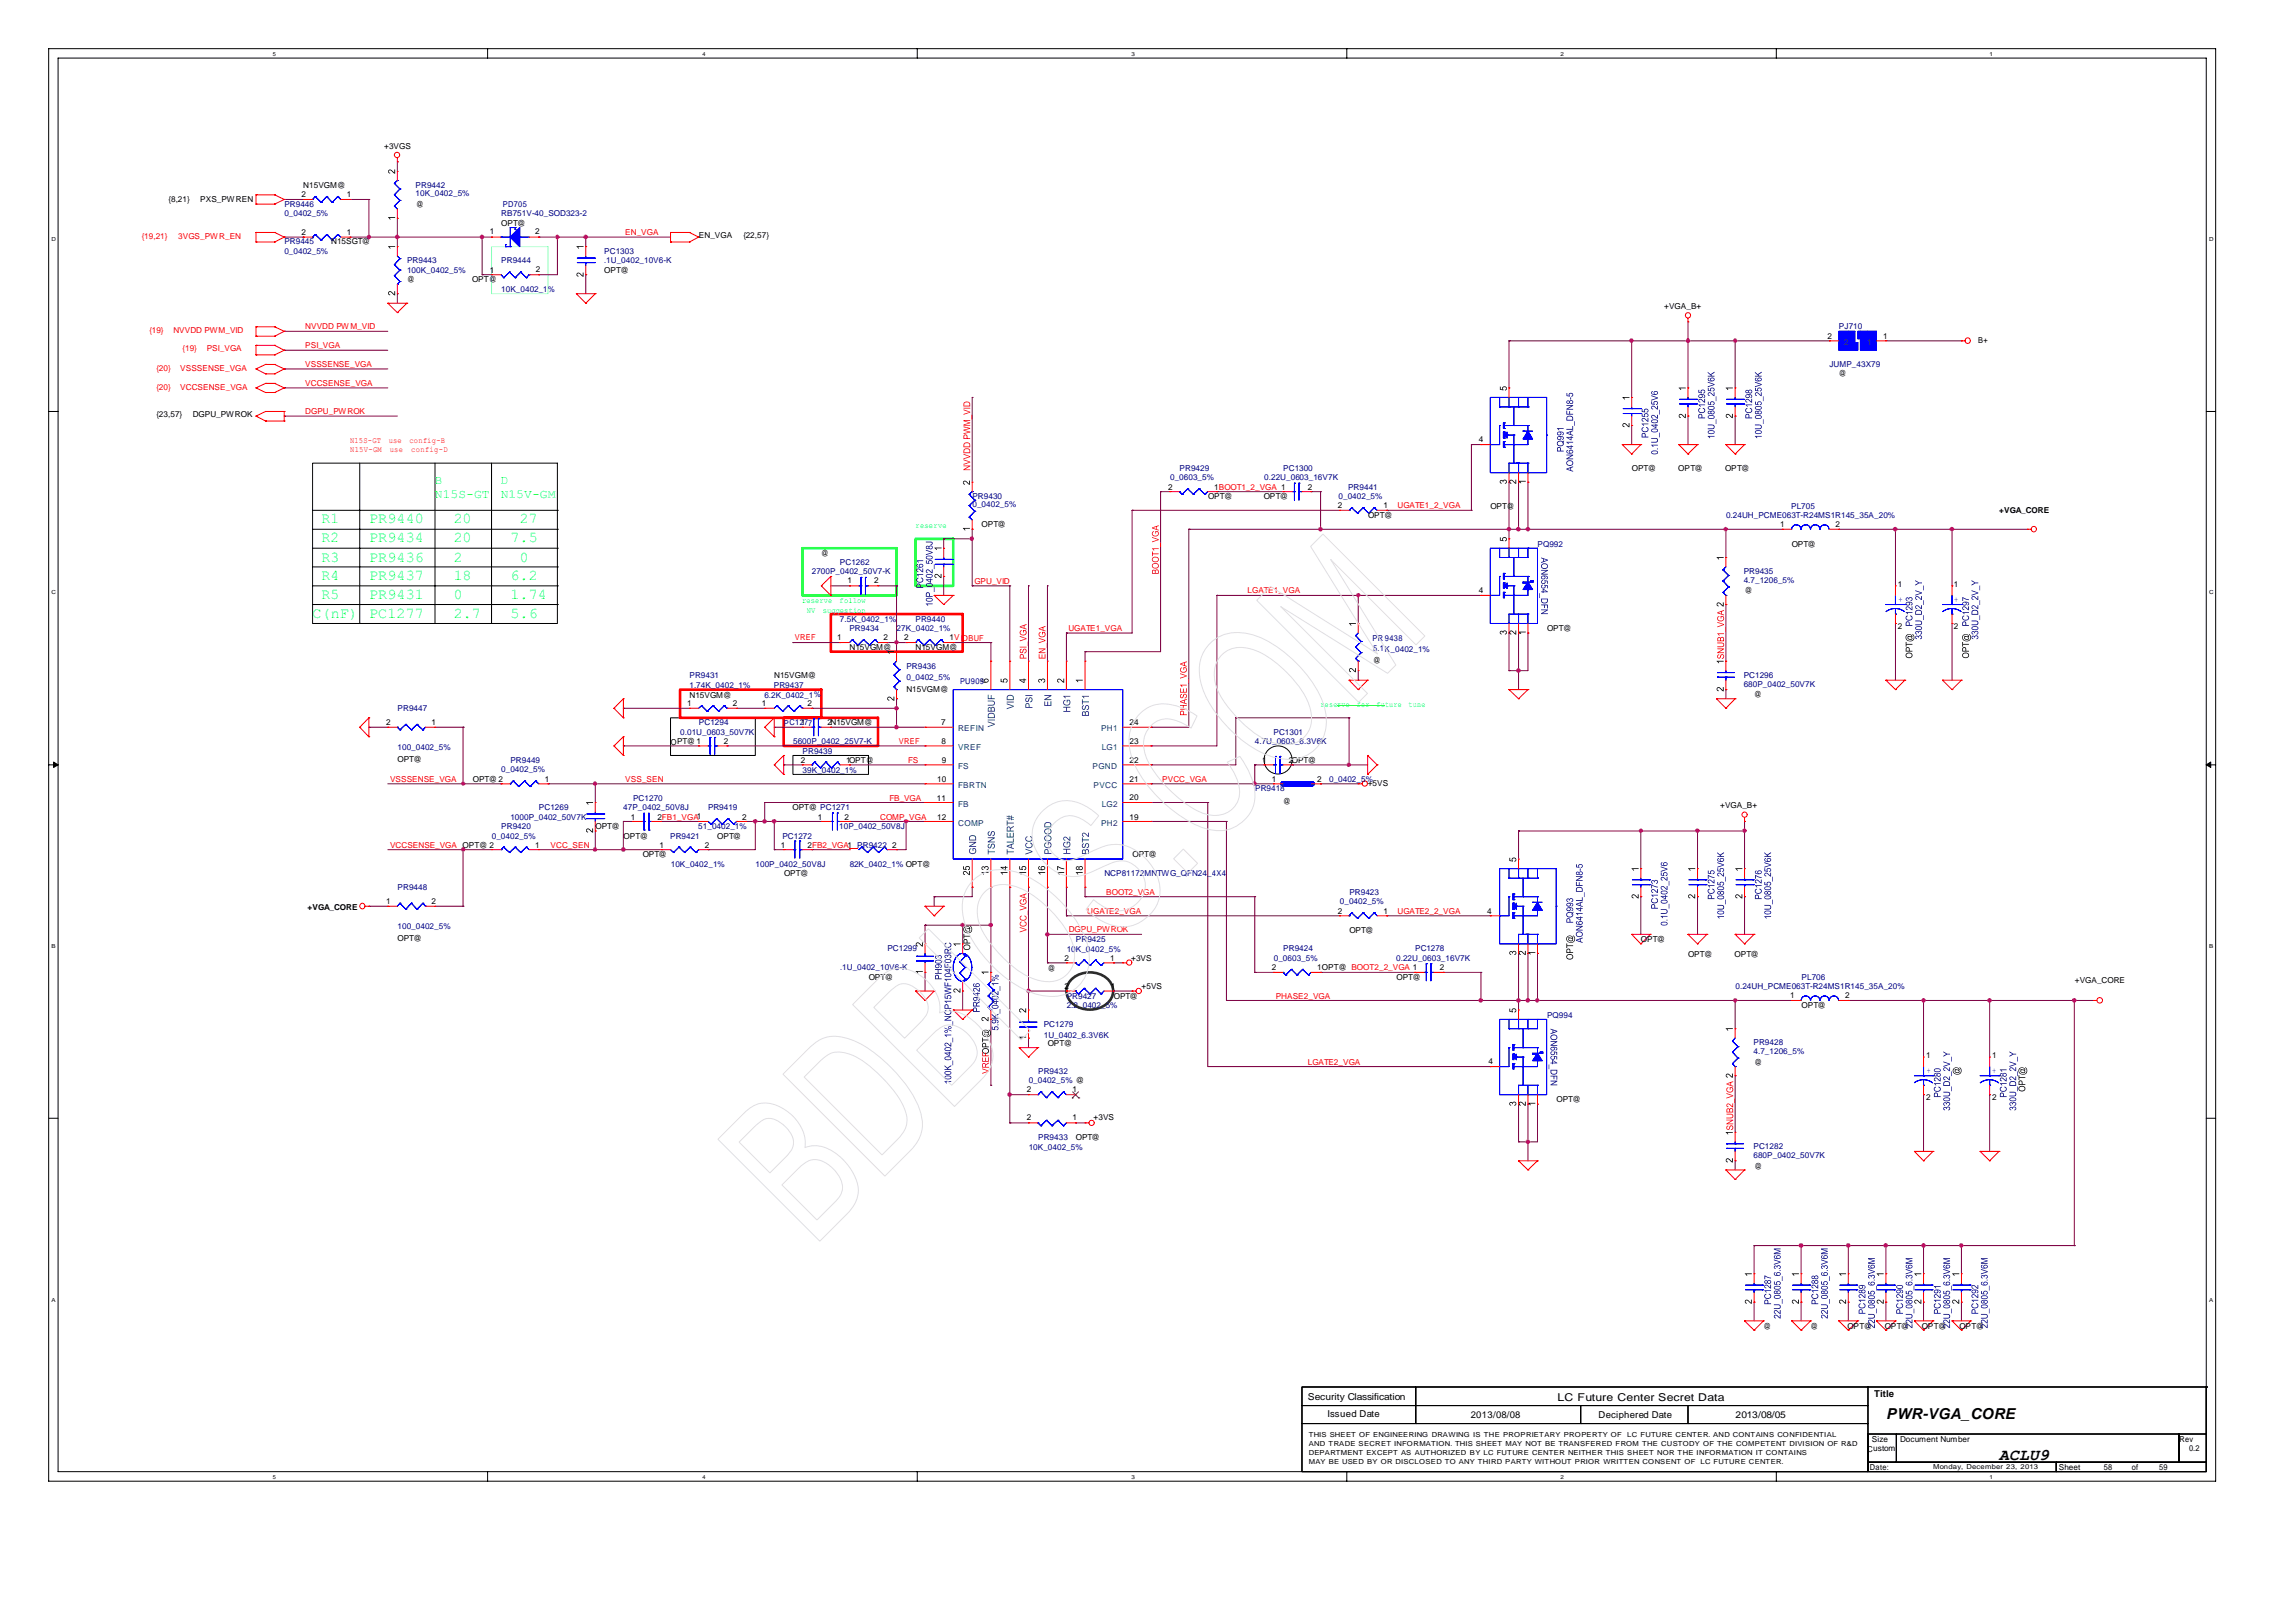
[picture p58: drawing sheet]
<svg xmlns="http://www.w3.org/2000/svg" width="297mm" height="210mm" viewBox="0 0 297 210" stroke-linecap="round" stroke-linejoin="round" font-family="sans-serif">
<defs><g id="words">
<text font-size="2.1" x="258.7" y="188.8">ACLU9</text>
<g font-size="1.9" fill="#00ff7f">
<text x="41.6" y="67.7">R1</text>
<text x="41.6" y="70.2">R2</text>
<text x="47.8" y="67.7">PR9440</text>
<text x="47.8" y="70.2">PR9434</text>
<text x="58.7" y="67.7">20</text>
<text x="58.7" y="70.2">20</text>
<text x="66" y="70.2">7.5</text>
<text x="67.3" y="67.7">27</text>
<text x="41.6" y="72.7">R3</text>
<text x="41.6" y="75">R4</text>
<text x="41.6" y="77.5">R5</text>
<text x="47.8" y="72.7">PR9436</text>
<text x="47.8" y="75">PR9437</text>
<text x="47.8" y="77.5">PR9431</text>
<text x="58.7" y="72.7">2</text>
<text x="58.7" y="75">18</text>
<text x="58.7" y="77.5">0</text>
<text x="66" y="75">6.2</text>
<text x="66" y="77.5">1.74</text>
<text x="67.3" y="72.7">0</text>
<text x="40.4" y="79.9">C(nF)</text>
<text x="47.8" y="79.9">PC1277</text>
<text x="58.7" y="79.9">2.7</text>
<text x="66" y="79.9">5.6</text>
</g>
<text font-size="1.9" x="244.1" y="183.6">PWR-VGA_CORE</text>
<g font-size="1.6" fill="#00ff7f">
<text x="56.3" y="62.6">B</text>
<text x="56.3" y="64.4">N15S-GT</text>
<text x="64.8" y="62.6">D</text>
<text x="64.8" y="64.4">N15V-GM</text>
</g>
<text font-size="1.4" x="201.5" y="181.2">LC Future Center Secret Data</text>
<g font-size="1.2">
<text x="169.2" y="181.1">Security Classification</text>
<text x="171.8" y="183.4">Issued Date</text>
<text x="190.3" y="183.5">2013/08/08</text>
<text x="206.8" y="183.5">Deciphered Date</text>
<text x="224.6" y="183.5">2013/08/05</text>
<text x="242.5" y="180.8">Title</text>
</g>
<g font-size="1.1">
<text x="49.7" y="19.2">+3VGS</text>
<text x="21.8" y="26.2">{8,21}</text>
<text x="25.9" y="26.2">PXS_PW REN</text>
<text x="39" y="25.5">2</text>
<text x="39.3" y="24.3">N15VGM@</text>
<text x="44.9" y="25.5">1</text>
<text x="53.9" y="26.8">@</text>
<text x="64.9" y="29.3">OPT@</text>
<text x="39" y="30.4">2</text>
<text x="42.8" y="31.6">N15SGT@</text>
<text x="44.9" y="30.4">1</text>
<text x="63.4" y="30.3">1</text>
<text x="63.4" y="35.3">1</text>
<text x="69.3" y="30.3">2</text>
<text x="69.3" y="35.2">2</text>
<text x="78.2" y="35.3">OPT@</text>
<text x="90.4" y="30.8">EN_VGA</text>
<text x="96.2" y="30.8">{22,57}</text>
<text x="52.7" y="36.5">@</text>
<text x="61.1" y="36.5">OPT@</text>
<text x="215.3" y="39.9">+VGA_B+</text>
<text x="236.5" y="43.8">2</text>
<text x="243.7" y="43.8">1</text>
<text x="256" y="44.3">B+</text>
<text x="20.2" y="53.9">{23,57}</text>
<text x="24.9" y="53.9">DGPU_PWROK</text>
<text x="237.9" y="48.7">@</text>
<text x="191.4" y="57.2">4</text>
<text x="151.2" y="63.3">2</text>
<text x="156.3" y="64.6">OPT@</text>
<text x="157.1" y="63.3">1BOOT1_2_VGA 1</text>
<text x="163.5" y="64.6">OPT@</text>
<text x="169.2" y="63.3">2</text>
<text x="173.1" y="65.8">2</text>
<text x="179" y="65.8">1</text>
<text x="192.9" y="65.8">OPT@</text>
<text x="211.2" y="60.9">OPT@</text>
<text x="217.2" y="60.9">OPT@</text>
<text x="223.2" y="60.9">OPT@</text>
<text x="106.3" y="71.9">@</text>
<text x="127" y="68.2">OPT@</text>
<text x="177" y="67">OPT@</text>
<text x="230.4" y="68.2">1</text>
<text x="231.9" y="70.7">OPT@</text>
<text x="237.5" y="68.2">2</text>
<text x="258.7" y="66.3">+VGA_CORE</text>
<text x="109.7" y="75.5">1</text>
<text x="113.1" y="75.5">2</text>
<text x="191.4" y="76.7">4</text>
<text x="225.8" y="76.8">@</text>
<text x="245.6" y="75.9">1</text>
<text x="252.8" y="75.9">1</text>
<text x="108.3" y="82.8">1</text>
<text x="114.3" y="82.8">2</text>
<text x="117" y="82.8">2</text>
<text x="122.9" y="82.8">1V IDBUF</text>
<text x="200.2" y="81.7">OPT@</text>
<text x="245.6" y="81.3">2</text>
<text x="252.8" y="81.3">2</text>
<text x="100.2" y="87.7">N15VGM@</text>
<text x="109.9" y="84.1">N15VGM@</text>
<text x="117.3" y="89.5">N15VGM@</text>
<text x="118.5" y="84.1">N15VGM@</text>
<text x="177.7" y="85.8">@</text>
<text x="50" y="93.8">2</text>
<text x="55.8" y="93.8">1</text>
<text x="88.9" y="91.3">1</text>
<text x="89.2" y="90.4">N15VGM@</text>
<text x="94.8" y="91.3">2</text>
<text x="98.6" y="91.3">1</text>
<text x="103.6" y="93.8">1</text>
<text x="104.5" y="91.3">2</text>
<text x="107.1" y="93.8">2N15VGM@</text>
<text x="121.8" y="93.8">7</text>
<text x="146.2" y="93.8">24</text>
<text x="227" y="90.2">@</text>
<text x="51.4" y="98.6">OPT@</text>
<text x="61.2" y="101.2">OPT@ 2</text>
<text x="70.5" y="101.2">1</text>
<text x="86.8" y="96.3">OPT@ 1</text>
<text x="93.7" y="96.3">2</text>
<text x="103.6" y="98.7">2</text>
<text x="109.5" y="98.7">1OPT@</text>
<text x="121.3" y="101.1">10</text>
<text x="121.8" y="96.2">8</text>
<text x="121.9" y="98.7">9</text>
<text x="146.2" y="96.2">23</text>
<text x="146.2" y="98.7">22</text>
<text x="146.2" y="101.1">21</text>
<text x="163.3" y="98.7">1</text>
<text x="164.6" y="101.2">1</text>
<text x="166.8" y="98.7">2OPT@</text>
<text x="170.5" y="101.2">2</text>
<text x="177" y="101.7">+5VS</text>
<text x="77.1" y="107.3">OPT@</text>
<text x="81.6" y="106">1</text>
<text x="85.1" y="106">2FB1_VGA1</text>
<text x="96" y="106">2</text>
<text x="102.5" y="104.8">OPT@ PC1271</text>
<text x="105.8" y="106">1</text>
<text x="109.3" y="106">2</text>
<text x="121.2" y="103.6">11</text>
<text x="121.3" y="106">12</text>
<text x="146.2" y="103.5">20</text>
<text x="146.2" y="106">19</text>
<text x="166.1" y="104.1">@</text>
<text x="222.6" y="104.5">+VGA_B+</text>
<text x="69.3" y="109.7">1</text>
<text x="80.7" y="108.5">OPT@</text>
<text x="83.2" y="110.9">OPT@</text>
<text x="85.3" y="109.7">1</text>
<text x="91.2" y="109.7">2</text>
<text x="92.8" y="108.5">OPT@</text>
<text x="101" y="109.7">1</text>
<text x="101.4" y="113.4">OPT@</text>
<text x="104.5" y="109.7">2FB2_VGA1 PR9422</text>
<text x="115.5" y="109.7">2</text>
<text x="146.5" y="110.9">OPT@</text>
<text x="39.8" y="117.7">+VGA_CORE</text>
<text x="50" y="116.9">1</text>
<text x="55.8" y="116.9">2</text>
<text x="173.1" y="118.2">2</text>
<text x="179" y="118.2">1</text>
<text x="192.4" y="118.2">4</text>
<text x="51.4" y="121.8">OPT@</text>
<text x="135.6" y="125.6">@</text>
<text x="137.7" y="124.3">2</text>
<text x="143.7" y="124.3">1</text>
<text x="146.4" y="124.3">+3VS</text>
<text x="164.6" y="125.5">2</text>
<text x="170.5" y="125.5">1OPT@ BOOT2_2_VGA 1</text>
<text x="174.6" y="120.7">OPT@</text>
<text x="186.3" y="125.5">2</text>
<text x="212.3" y="121.9">OPT@</text>
<text x="218.4" y="123.8">OPT@</text>
<text x="224.4" y="123.8">OPT@</text>
<text x="112.4" y="126.8">OPT@</text>
<text x="137.7" y="127.9">2</text>
<text x="143.7" y="127.9">1</text>
<text x="144.1" y="129.2">OPT@</text>
<text x="147.7" y="127.9">+5VS</text>
<text x="180.7" y="126.8">OPT@</text>
<text x="231.6" y="129.1">1</text>
<text x="233.1" y="130.4">OPT@</text>
<text x="238.8" y="129.1">2</text>
<text x="268.5" y="127.2">+VGA_CORE</text>
<text x="135.6" y="135.3">OPT@</text>
<text x="192.6" y="137.7">4</text>
<text x="227" y="137.7">@</text>
<text x="249.3" y="136.9">1</text>
<text x="257.8" y="136.9">1</text>
<text x="132.9" y="141.3">2</text>
<text x="138.8" y="141.3">1</text>
<text x="201.4" y="142.6">OPT@</text>
<text x="249.3" y="142.3">2</text>
<text x="257.8" y="142.3">2</text>
<text x="132.9" y="144.9">2</text>
<text x="138.8" y="144.9">1</text>
<text x="139.2" y="147.5">OPT@</text>
<text x="141.5" y="144.9">+3VS</text>
<text x="227" y="151.2">@</text>
<text x="228.2" y="171.9">@</text>
<text x="234.3" y="171.9">@</text>
<text x="239" y="171.9">OPT@</text>
<text x="243.9" y="171.9">OPT@</text>
<text x="248.7" y="171.9">OPT@</text>
<text x="253.5" y="171.9">OPT@</text>
<text x="241.6" y="187.8">Custom</text>
<text x="242" y="190.2">Date:</text>
<text x="242.2" y="186.5">Size</text>
<text x="245.9" y="186.5">Document Number</text>
<text x="266.4" y="190.2">Sheet</text>
<text x="272.2" y="190.2">58</text>
<text x="275.8" y="190.2">of</text>
<text x="279.4" y="190.2">59</text>
<text x="282" y="186.5">Rev</text>
<text x="283.3" y="187.7">0.2</text>
</g>
<g font-size="1.1" fill="#00007f">
<text x="36.8" y="26.8">PR9446</text>
<text x="36.8" y="28">0_0402_5%</text>
<text x="53.8" y="24.3">PR9442</text>
<text x="53.8" y="25.4">10K_0402_5%</text>
<text x="64.9" y="28">RB751V-40_SOD323-2</text>
<text x="65.1" y="26.8">PD705</text>
<text x="36.8" y="31.6">PR9445</text>
<text x="36.8" y="32.9">0_0402_5%</text>
<text x="52.7" y="34.1">PR9443</text>
<text x="52.7" y="35.3">100K_0402_5%</text>
<text x="64.9" y="34.1">PR9444</text>
<text x="78.2" y="32.9">PC1303</text>
<text x="78.2" y="34.1">.1U_0402_10V6-K</text>
<text x="64.9" y="37.7">10K_0402_1%</text>
<text x="236.7" y="47.5">JUMP_43X79</text>
<text x="237.9" y="42.6">PJ710</text>
<text x="125.8" y="64.6">PR9430</text>
<text x="125.8" y="65.6">0_0402_5%</text>
<text x="151.4" y="62.1">0_0603_5%</text>
<text x="152.6" y="60.9">PR9429</text>
<text x="163.6" y="62.1">0.22U_0603_16V7K</text>
<text x="166.1" y="60.9">PC1300</text>
<text x="173.2" y="64.6">0_0402_5%</text>
<text x="174.4" y="63.3">PR9441</text>
<text x="231.8" y="65.8">PL705</text>
<text x="199" y="70.7">PQ992</text>
<text x="223.3" y="67">0.24UH_PCME063T-R24MS1R145_35A_20%</text>
<text x="105" y="74.3">2700P_0402_50V7-K</text>
<text x="108.7" y="73.1">PC1262</text>
<text x="225.6" y="74.3">PR9435</text>
<text x="225.6" y="75.4">4.7_1206_5%</text>
<text x="108.7" y="80.4">7.5K_0402_1%</text>
<text x="109.9" y="81.6">PR9434</text>
<text x="116" y="81.6">27K_0402_1%</text>
<text x="118.5" y="80.4">PR9440</text>
<text x="177.6" y="82.9">PR 9438</text>
<text x="89.2" y="87.7">PR9431</text>
<text x="89.2" y="89">1.74K_0402_1%</text>
<text x="100.1" y="89">PR9437</text>
<text x="117.3" y="86.5">PR9436</text>
<text x="117.3" y="88">0_0402_5%</text>
<text x="124.2" y="88.5">PU909</text>
<text x="177.7" y="84.3">5.1K_0402_1%</text>
<text x="225.6" y="87.7">PC1296</text>
<text x="225.6" y="88.8">680P_0402_50V7K</text>
<text x="51.4" y="92">PR9447</text>
<text x="88" y="95.1">0.01U_0603_50V7K</text>
<text x="90.4" y="93.8">PC1294</text>
<text x="98.9" y="90.4">6.2K_0402_1%</text>
<text x="101.4" y="93.9">PC1277</text>
<text x="164.8" y="95.1">PC1301</text>
<text x="51.4" y="97">100_0402_5%</text>
<text x="64.9" y="99.9">0_0402_5%</text>
<text x="66" y="98.7">PR9449</text>
<text x="102.6" y="96.3">5600P_0402_25V7-K</text>
<text x="103.9" y="100">39K_0402_1%</text>
<text x="103.9" y="97.5">PR9439</text>
<text x="162.4" y="96.3">4.7U_0603_6.3V6K</text>
<text x="172" y="101.2">0_0402_5%</text>
<text x="64.9" y="107.3">PR9420</text>
<text x="66" y="106">1000P_0402_50V7K</text>
<text x="69.7" y="104.8">PC1269</text>
<text x="80.7" y="104.8">47P_0402_50V8J</text>
<text x="81.9" y="103.6">PC1270</text>
<text x="90.4" y="107.3">51_0402_1%</text>
<text x="91.6" y="104.8">PR9419</text>
<text x="108.6" y="107.3">10P_0402_50V8J</text>
<text x="162.4" y="102.4">PR9418</text>
<text x="63.6" y="108.5">0_0402_5%</text>
<text x="86.7" y="108.5">PR9421</text>
<text x="86.8" y="112.1">10K_0402_1%</text>
<text x="97.8" y="112.2">100P_0402_50V8J</text>
<text x="101.2" y="108.5">PC1272</text>
<text x="110" y="112.2">82K_0402_1% OPT@</text>
<text x="142.9" y="113.4">NCP81172MNTWG_QFN24_4X4</text>
<text x="51.4" y="115.2">PR9448</text>
<text x="173.4" y="117">0_0402_5%</text>
<text x="174.6" y="115.8">PR9423</text>
<text x="51.4" y="120.2">100_0402_5%</text>
<text x="108.7" y="125.5">.1U_0402_10V6-K</text>
<text x="114.8" y="123.1">PC1299</text>
<text x="138" y="123.1">10K_0402_5%</text>
<text x="139.2" y="121.9">PR9425</text>
<text x="164.8" y="124.3">0_0603_5%</text>
<text x="166.1" y="123.1">PR9424</text>
<text x="180.7" y="124.3">0.22U_0603_16V7K</text>
<text x="183.1" y="123.1">PC1278</text>
<text x="138" y="129.2">PR9427</text>
<text x="138" y="130.4">2.2_0402_5%</text>
<text x="200.2" y="131.6">PQ994</text>
<text x="224.6" y="128">0.24UH_PCME063T-R24MS1R145_35A_20%</text>
<text x="233.1" y="126.8">PL706</text>
<text x="135.1" y="132.9">PC1279</text>
<text x="135.1" y="134.3">1U_0402_6.3V6K</text>
<text x="226.9" y="135.2">PR9428</text>
<text x="226.9" y="136.4">4.7_1206_5%</text>
<text x="133.1" y="140.1">0_0402_5% @</text>
<text x="134.3" y="139">PR9432</text>
<text x="133.1" y="148.8">10K_0402_5%</text>
<text x="134.3" y="147.5">PR9433</text>
<text x="226.9" y="148.7">PC1282</text>
<text x="226.9" y="149.8">680P_0402_50V7K</text>
</g>
<g font-size="1.1" fill="#f00">
<text x="18.4" y="30.9">{19,21}</text>
<text x="23.1" y="30.9">3VGS_PW R_EN</text>
<text x="80.9" y="30.4">EN_VGA</text>
<text x="19.3" y="43.1">{19}</text>
<text x="20.2" y="48">{20}</text>
<text x="22.4" y="43.1">NVVDD PWM_VID</text>
<text x="23.3" y="48">VSSSENSE_VGA</text>
<text x="23.6" y="45.4">{19}</text>
<text x="26.8" y="45.4">PSI_VGA</text>
<text x="39.5" y="42.6">NVVDD PW M_VID</text>
<text x="39.5" y="45">PSI_VGA</text>
<text x="39.5" y="47.5">VSSSENSE_VGA</text>
<text x="20.2" y="50.4">{20}</text>
<text x="23.3" y="50.4">VCCSENSE_VGA</text>
<text x="39.5" y="49.9">VCCSENSE_VGA</text>
<text x="39.5" y="53.6">DGPU_PWROK</text>
<text x="45.3" y="57.3">N15S-GT</text>
<text x="45.3" y="58.5">N15V-GM</text>
<text x="50.3" y="57.3">use</text>
<text x="50.4" y="58.5">use</text>
<text x="53" y="57.3">config-B</text>
<text x="53.2" y="58.5">config-D</text>
<text x="180.8" y="65.8">UGATE1_2_VGA</text>
<text x="126.1" y="75.6">GPU_VID</text>
<text x="161.4" y="76.8">LGATE1_VGA</text>
<text x="102.8" y="82.8">VREF</text>
<text x="138.2" y="81.7">UGATE1_VGA</text>
<text x="50.5" y="101.2">VSSSENSE_VGA</text>
<text x="80.9" y="101.2">VSS_SEN</text>
<text x="116.3" y="96.2">VREF</text>
<text x="117.5" y="98.7">FS</text>
<text x="150.4" y="101.1">PVCC_VGA</text>
<text x="113.9" y="106">COMP_VGA</text>
<text x="115.1" y="103.6">FB_VGA</text>
<text x="50.5" y="109.7">VCCSENSE_VGA OPT@ 2</text>
<text x="71.3" y="109.7">VCC_SEN</text>
<text x="140.7" y="118.2">UGATE2_VGA</text>
<text x="143.2" y="115.8">BOOT2_VGA</text>
<text x="180.8" y="118.2">UGATE2_2_VGA</text>
<text x="138.3" y="120.6">DGPU_PWROK</text>
<text x="165.1" y="129.2">PHASE2_VGA</text>
<text x="169.2" y="137.7">LGATE2_VGA</text>
</g>
<g font-size="1.1" fill="#003f7f">
<text x="238.6" y="44.7">2</text>
<text x="241.6" y="44.7">1</text>
<text x="124" y="94.6">REFIN</text>
<text x="142.5" y="94.6">PH1</text>
<text x="124" y="97">VREF</text>
<text x="124" y="99.5">FS</text>
<text x="124" y="102">FBRTN</text>
<text x="141.4" y="99.5">PGND</text>
<text x="141.5" y="102">PVCC</text>
<text x="142.6" y="97.1">LG1</text>
<text x="124" y="104.4">FB</text>
<text x="124" y="106.8">COMP</text>
<text x="142.5" y="106.9">PH2</text>
<text x="142.6" y="104.4">LG2</text>
</g>
<g font-size="1.1" fill="#0f0">
<text x="118.5" y="68.3">reserve</text>
<text x="103.8" y="78">reserve</text>
<text x="104.4" y="79.3">NV</text>
<text x="106.5" y="79.3">suggestion</text>
<text x="108.6" y="78">follow</text>
<text x="170.9" y="91.5">reserve</text>
<text x="175.6" y="91.5">for</text>
<text x="178.1" y="91.5">future</text>
<text x="182.3" y="91.5">tune</text>
</g>
<g font-size="1.1" fill="#00f">
<text x="245.7" y="77.9">+</text>
<text x="252.9" y="77.9">+</text>
<text x="249.3" y="138.9">+</text>
<text x="257.8" y="138.9">+</text>
</g>
<g font-size=".9">
<text x="169.4" y="186">THIS SHEET OF ENGINEERING DRAWING IS THE PROPRIETARY PROPERTY OF</text>
<text x="210.6" y="186">LC FUTURE CENTER. AND CONTAINS CONFIDENTIAL</text>
<text x="169.4" y="187.1">AND TRADE SECRET INFORMATION. THIS SHEET MAY NOT BE TRANSFERED FROM THE CUSTODY OF THE COMPETENT DIVISION OF R&amp;D</text>
<text x="169.4" y="188.3">DEPARTMENT EXCEPT AS AUTHORIZED BY LC FUTURE CENTER NEITHER THIS SHEET NOR THE INFORMATION IT CONTAINS</text>
<text x="169.4" y="189.4">MAY BE USED BY OR DISCLOSED TO ANY THIRD PARTY WITHOUT PRIOR WRITTEN CONSENT OF</text>
<text x="220" y="189.4">LC FUTURE CENTER.</text>
<text x="250.1" y="190.1">Monday, December 23, 2013</text>
</g>
<g font-size=".7">
<text x="35.3" y="7.3">5</text>
<text x="90.9" y="7.3">4</text>
<text x="146.4" y="7.3">3</text>
<text x="201.9" y="7.3">2</text>
<text x="257.4" y="7.3">1</text>
<text x="6.6" y="31.2">D</text>
<text x="285.9" y="31.2">D</text>
<text x="6.6" y="76.9">C</text>
<text x="285.9" y="76.9">C</text>
<text x="6.6" y="122.6">B</text>
<text x="285.9" y="122.7">B</text>
<text x="6.6" y="168.4">A</text>
<text x="285.9" y="168.4">A</text>
<text x="35.3" y="191.3">5</text>
<text x="90.9" y="191.4">4</text>
<text x="146.4" y="191.4">3</text>
<text x="201.9" y="191.4">2</text>
<text x="257.4" y="191.4">1</text>
</g>
</g></defs>
<g fill="none" stroke="#000" stroke-width=".13">
<path d="M6.3 6.3h280.4v185.3h-280.4zM7.5 7.5h278v182.9h-278zM63.1 6.3v1.2M118.7 6.3v1.2M174.3 6.3v1.2M229.9 6.3v1.2M6.3 53.2h1.2M40.4 59.9h31.7v20.8h-31.7zM46.5 59.9v20.8M56.3 59.9v20.8M63.6 59.9v20.8M285.5 53.2h1.2"/>
<path d="M40.4 73.3h31.7M40.4 70.9h31.7M40.4 68.5h31.7M40.4 66h31.7M40.4 78.2h31.7M40.4 75.8h31.7M72.1 73.3h.1M72.1 70.9h.1M72.1 68.5h.1M72.1 66h.1M72.1 78.2h.1M72.1 75.8h.1"/>
<path d="M6.3 99h1.2M6.9 98.6l.6 .4-.6 .3zM46.5 80.7h.1M56.3 80.7h.1M63.6 80.7h.1M86.8 92.9h10.9v4.8h-10.9zM102.6 97.7h9.8v2.5h-9.8zM285.5 99l.6-.4v.7zM285.5 99h1.2M6.3 144.7h1.2M285.5 144.7h1.2M63.1 190.4v1.2"/>
<path d="M118.7 190.4v1.2M174.3 190.4v1.2M229.9 190.4v1.2"/>
<circle cx="165.4" cy="98.3" r="1.82"/>
</g>
<path d="M6.9 98.6l.6 .4-.6 .3zM285.5 99l.6-.4v.7z" fill="#000"/>
<path d="M103.8 70.9h12.2v6.1h-12.2zM118.5 69.7h4.8v6.1h-4.8z" fill="none" stroke="#0f0" stroke-width=".34"/>
<path d="M107.5 79.4h17.1v4.9h-17.1zM88 89.2h18.3v3.7h-18.3zM101.4 92.9h12.2v3.6h-12.2z" fill="none" stroke="#f00" stroke-width=".34"/>
<path d="M63.6 31.9h7.3v6.1h-7.3z" fill="none" stroke="#7fffff" stroke-width=".13"/>
<path d="M138.7 126.7a3.5 3.5 0 0 1 5 .5 2.19 2.19 0 0 1-1.4 3.2 3.2 3.2 0 0 1-4.2-1.6 2.05 2.05 0 0 1 .6-2.1z" fill="none" stroke="#007f00" stroke-width=".34"/>
<path d="M167.2 99h.1M167.2 99h7.4M133.1 114.8h.1M133.1 114.8v13.4M133.1 128.2h.1M133.1 128.2h4.9" fill="none" stroke="#7f003f" stroke-width=".13"/>
<path d="M132.9 128h.2h.1l.1 .2-.1 .2h-.1h-.2z" fill-rule="evenodd" fill="#f0f"/>
<path d="M132.9 128h.2h.1l.1 .2-.1 .2h-.1h-.2z" fill="none" stroke="#f0f" stroke-width=".13"/>
<path d="M149 99h.1M159.9 92.9h.1M159.9 92.9v6.1h-10.9M144.1 128.2h.1M144.1 128.2h2.4M248.9 161.1h19.5M253.8 168.5h.1M253.8 161.1h.1M253.8 161.1v3.7M253.8 168.5v2.4M268.4 161.1h.1" fill="none" stroke="#7f003f" stroke-width=".13"/>
<path d="M248.8 161l.1-.1 .2 .1v.3l-.2 .1-.1-.1z" fill-rule="evenodd" fill="#f0f"/>
<path d="M248.8 161l.1-.1 .2 .1v.3l-.2 .1-.1-.1z" fill="none" stroke="#f0f" stroke-width=".13"/>
<path d="M253.6 161l.2-.1 .1 .1v.3l-.1 .1-.2-.1z" fill-rule="evenodd" fill="#f0f"/>
<path d="M253.6 161l.2-.1 .1 .1v.3l-.1 .1-.2-.1z" fill="none" stroke="#f0f" stroke-width=".13"/>
<path d="M159.9 92.9h.1M159.9 92.9h14.7M174.6 92.9h.1M174.6 92.9v6.1" fill="none" stroke="#7f003f" stroke-width=".13"/>
<circle cx="174.5" cy="98.9" r=".22" fill="#f0f"/>
<circle cx="174.5" cy="98.9" r=".22" fill="none" stroke="#f0f" stroke-width=".13"/>
<g fill="none" stroke="#7f003f" stroke-width=".13">
<path d="M227 168.5h.1M227 161.1h.1M227 161.1v3.7M227 168.5v2.4M239.2 168.5h.1M239.2 161.1h.1M239.2 161.1v3.7M239.2 168.5v2.4M244 168.5h.1M244 161.1h.1M244 161.1v3.7M244 168.5v2.4"/>
<path d="M248.9 168.5h.1M248.9 161.1h.1M248.9 161.1v3.7M248.9 168.5v2.4"/>
</g>
<path d="M243.9 161l.1-.1 .2 .1v.1v.2l-.2 .1-.1-.1-.1-.2z" fill-rule="evenodd" fill="#f0f"/>
<path d="M243.9 161l.1-.1 .2 .1v.1v.2l-.2 .1-.1-.1-.1-.2z" fill="none" stroke="#f0f" stroke-width=".13"/>
<path d="M233.1 161.1h.1M233.1 161.1h15.8M244 161.1h.1M248.9 161.1h.1" fill="none" stroke="#7f003f" stroke-width=".13"/>
<path d="M239 161l.1-.1 .2 .1 .1 .1-.1 .2-.2 .1-.1-.1-.1-.2z" fill-rule="evenodd" fill="#f0f"/>
<path d="M239 161l.1-.1 .2 .1 .1 .1-.1 .2-.2 .1-.1-.1-.1-.2z" fill="none" stroke="#f0f" stroke-width=".13"/>
<path d="M232.9 161l.1-.1 .2 .1v.3l-.2 .1-.1-.1-.1-.2z" fill-rule="evenodd" fill="#f0f"/>
<path d="M232.9 161l.1-.1 .2 .1v.3l-.2 .1-.1-.1-.1-.2z" fill="none" stroke="#f0f" stroke-width=".13"/>
<path d="M268.4 129.4v31.7M268.4 161.1h.1" fill="none" stroke="#7f003f" stroke-width=".13"/>
<circle cx="268.4" cy="129.4" r=".23" fill="#f0f"/>
<circle cx="268.4" cy="129.4" r=".23" fill="none" stroke="#f0f" stroke-width=".13"/>
<g fill="none" stroke="#7f003f" stroke-width=".13">
<path d="M146.5 66h.1M146.5 66h26.8M138 81.9h.1M138 81.9v3.6M140.4 84.3h.1M140.4 84.3v1.2M135.5 114.8h.1M135.5 114.8v6.1M138 118.5h.1M138 114.8h.1M138 118.5h35.3M138 114.8v3.7"/>
<path d="M140.4 116h.1M140.4 114.8h.1M140.4 114.8v1.2M140.4 116h22M133.1 134.3h.1M133.1 128.2h.1M133.1 128.2v2.5M133.1 134.3v1.2M135.5 120.9h.1M135.5 120.9h12.2M257.5 129.4h.1M257.5 129.4h10.9"/>
<path d="M130.7 145.3h.1M130.7 141.6h.1M130.7 145.3h2.4M130.7 141.6v3.7M197.7 147.7h.1M197.7 147.7h1.2M227 161.1h.1M227 161.1h6.1M233.1 168.5h.1M233.1 161.1h.1M233.1 161.1v3.7M233.1 168.5v2.4"/>
</g>
<path d="M135.3 120.7h.2h.2v.2v.1h-.4v-.1z" fill-rule="evenodd" fill="#f0f"/>
<path d="M135.3 120.7h.2h.2v.2v.1h-.4v-.1z" fill="none" stroke="#f0f" stroke-width=".13"/>
<g fill="none" stroke="#7f003f" stroke-width=".13">
<path d="M80.7 96.5h.1M80.7 96.5h9.7M94.1 96.5h.1M94.1 96.5h25.6M109.9 99h.1M109.9 99h9.8M123.3 83.1h.1M123.3 83.1h4.9M128.2 83.1h.1M128.2 83.1v2.4M99 103.8h.1M99 103.8h20.7"/>
<path d="M196.5 107.5h.1M196.5 107.5h15.8M135.5 120.9h.1M135.5 124.6h.1M135.5 120.9v3.7M135.5 124.6h2.5M144.1 124.6h.1M144.1 124.6h1.2M191.6 129.4h.1M191.6 129.4h4.9M130.7 141.6h.1M130.7 141.6h2.4"/>
<path d="M139.2 145.3h.1M139.2 145.3h1.2"/>
</g>
<path d="M196.3 129.3l.2-.1 .1 .1 .1 .1-.1 .2h-.1h-.2l-.1-.2z" fill-rule="evenodd" fill="#f0f"/>
<path d="M196.3 129.3l.2-.1 .1 .1 .1 .1-.1 .2h-.1h-.2l-.1-.2z" fill="none" stroke="#f0f" stroke-width=".13"/>
<g fill="none" stroke="#7f003f" stroke-width=".13">
<path d="M125.8 51.4h.1M125.8 51.4v11M125.8 75.8h.1M125.8 75.8h4.9M130.7 75.8h.1M130.7 75.8v9.7M133.1 75.8h.1M133.1 75.8v9.7M101.4 99h.1M101.4 99h2.4M116 90.4h.1M116 94.1h.1"/>
<path d="M116 90.4v1.2M116 94.1h3.7M100.2 109.9h.1M100.2 106.3h.1M100.2 109.9h1.2M100.2 106.3h6.1M105.1 109.9h.1M105.1 109.9h4.8M117.2 106.3h.1M117.2 106.3v3.6M179.4 118.5h.1M179.4 118.5h13.4"/>
<path d="M156.3 138h36.5M192.8 138h.1M248.9 129.4h.1M248.9 129.4h8.6M257.5 129.4h.1M257.5 129.4v7.4"/>
</g>
<path d="M257.3 129.3l.1-.1 .2 .1 .1 .1-.1 .2h-.2h-.1l-.1-.2z" fill-rule="evenodd" fill="#f0f"/>
<path d="M257.3 129.3l.1-.1 .2 .1 .1 .1-.1 .2h-.2h-.1l-.1-.2z" fill="none" stroke="#f0f" stroke-width=".13"/>
<circle cx="248.9" cy="129.4" r=".22" fill="#f0f"/>
<circle cx="248.9" cy="129.4" r=".22" fill="none" stroke="#f0f" stroke-width=".13"/>
<path d="M125.8 69.7h.1M125.8 69.7v6.1M109.9 106.3h.1M109.9 106.3h7.3" fill="none" stroke="#7f003f" stroke-width=".13"/>
<circle cx="117.2" cy="106.3" r=".23" fill="#f0f"/>
<circle cx="117.2" cy="106.3" r=".23" fill="none" stroke="#f0f" stroke-width=".13"/>
<path d="M99 103.8h.1M99 103.8v2.5M117.2 106.3h.1M117.2 106.3h2.5" fill="none" stroke="#7f003f" stroke-width=".13"/>
<circle cx="98.9" cy="106.3" r=".23" fill="#f0f"/>
<circle cx="98.9" cy="106.3" r=".23" fill="none" stroke="#f0f" stroke-width=".13"/>
<path d="M96.5 106.3h.1M96.5 106.3h1.2" fill="none" stroke="#7f003f" stroke-width=".13"/>
<path d="M97.5 106.1l.2-.1 .2 .1v.2v.1l-.2 .1-.2-.1v-.1z" fill-rule="evenodd" fill="#f0f"/>
<path d="M97.5 106.1l.2-.1 .2 .1v.2v.1l-.2 .1-.2-.1v-.1z" fill="none" stroke="#f0f" stroke-width=".13"/>
<path d="M100.2 94.1h.1M100.2 94.1h3.6M80.7 106.3h.1M80.7 106.3h1.2M85.5 106.3h.1M85.5 106.3h4.9M91.6 109.9h.1M97.7 106.3h.1M97.7 106.3v3.6h-6.1M100.2 106.3h.1M100.2 106.3v3.6" fill="none" stroke="#7f003f" stroke-width=".13"/>
<path d="M100 106.1l.2-.1 .1 .1 .1 .2-.1 .1-.1 .1-.2-.1-.1-.1z" fill-rule="evenodd" fill="#f0f"/>
<path d="M100 106.1l.2-.1 .1 .1 .1 .2-.1 .1-.1 .1-.2-.1-.1-.1z" fill="none" stroke="#f0f" stroke-width=".13"/>
<path d="M77 109.9h.1M77 109.9h3.7M97.7 106.3h.1M97.7 106.3h2.5M99 106.3h.1" fill="none" stroke="#7f003f" stroke-width=".13"/>
<path d="M80.5 109.7h.1h.2v.4h-.2h-.1l-.1-.2z" fill-rule="evenodd" fill="#f0f"/>
<path d="M80.5 109.7h.1h.2v.4h-.2h-.1l-.1-.2z" fill="none" stroke="#f0f" stroke-width=".13"/>
<path d="M76.8 109.7h.2h.1l.1 .2-.1 .2h-.1h-.2z" fill-rule="evenodd" fill="#f0f"/>
<path d="M76.8 109.7h.2h.1l.1 .2-.1 .2h-.1h-.2z" fill="none" stroke="#f0f" stroke-width=".13"/>
<path d="M130.7 114.8h.1M130.7 114.8v26.8" fill="none" stroke="#7f003f" stroke-width=".13"/>
<path d="M130.5 141.4h.2h.1l.1 .2-.1 .2h-.1h-.2l-.1-.2z" fill-rule="evenodd" fill="#f0f"/>
<path d="M130.5 141.4h.2h.1l.1 .2-.1 .2h-.1h-.2l-.1-.2z" fill="none" stroke="#f0f" stroke-width=".13"/>
<path d="M122.1 69.7h.1M122.1 69.7v1.2M125.8 68.5h.1M125.8 68.5v1.2h-3.7M135.5 75.8h.1M135.5 75.8v9.7M116 83.1h.1M116 83.1h1.2M116 109.9h.1M116 109.9h1.2" fill="none" stroke="#7f003f" stroke-width=".13"/>
<path d="M125.6 69.5l.1-.1 .2 .1v.4h-.2h-.1l-.1-.2z" fill-rule="evenodd" fill="#f0f"/>
<path d="M125.6 69.5l.1-.1 .2 .1v.4h-.2h-.1l-.1-.2z" fill="none" stroke="#f0f" stroke-width=".13"/>
<path d="M175.8 77h.1M175.8 77h15.8M80.7 109.9h.1M80.7 109.9h4.8" fill="none" stroke="#7f003f" stroke-width=".13"/>
<circle cx="175.8" cy="77" r=".21" fill="#f0f"/>
<circle cx="175.8" cy="77" r=".21" fill="none" stroke="#f0f" stroke-width=".13"/>
<path d="M197.7 68.5h.1M197.7 68.5h25.6" fill="none" stroke="#7f003f" stroke-width=".13"/>
<circle cx="223.3" cy="68.4" r=".22" fill="#f0f"/>
<circle cx="223.3" cy="68.4" r=".22" fill="none" stroke="#f0f" stroke-width=".13"/>
<circle cx="197.7" cy="68.5" r=".23" fill="#f0f"/>
<circle cx="197.7" cy="68.5" r=".23" fill="none" stroke="#f0f" stroke-width=".13"/>
<path d="M107.5 94.1h.1M116 83.1h.1M116 91.6h.1M116 83.1v1.2M116 91.6v2.5h-8.5" fill="none" stroke="#7f003f" stroke-width=".13"/>
<circle cx="116" cy="94.1" r=".23" fill="#f0f"/>
<circle cx="116" cy="94.1" r=".23" fill="none" stroke="#f0f" stroke-width=".13"/>
<path d="M162.4 99h.1M162.4 99v2.4" fill="none" stroke="#7f003f" stroke-width=".13"/>
<circle cx="162.3" cy="101.4" r=".21" fill="#f0f"/>
<circle cx="162.3" cy="101.4" r=".21" fill="none" stroke="#f0f" stroke-width=".13"/>
<path d="M114.8 83.1h.1M114.8 83.1h1.2M77 101.4h.1M77 101.4h42.7" fill="none" stroke="#7f003f" stroke-width=".13"/>
<circle cx="77" cy="101.4" r=".21" fill="#f0f"/>
<circle cx="77" cy="101.4" r=".21" fill="none" stroke="#f0f" stroke-width=".13"/>
<path d="M198.9 129.4h.1M198.9 129.4h25.6" fill="none" stroke="#7f003f" stroke-width=".13"/>
<circle cx="224.5" cy="129.4" r=".22" fill="#f0f"/>
<circle cx="224.5" cy="129.4" r=".22" fill="none" stroke="#f0f" stroke-width=".13"/>
<circle cx="198.9" cy="129.4" r=".22" fill="#f0f"/>
<circle cx="198.9" cy="129.4" r=".22" fill="none" stroke="#f0f" stroke-width=".13"/>
<path d="M197.7 123.3h.1M197.7 123.3v6.1" fill="none" stroke="#7f003f" stroke-width=".13"/>
<circle cx="197.7" cy="129.4" r=".23" fill="#f0f"/>
<circle cx="197.7" cy="129.4" r=".23" fill="none" stroke="#f0f" stroke-width=".13"/>
<g fill="none" stroke="#7f003f" stroke-width=".13">
<path d="M122.1 74.6h.1M122.1 74.6v2.4M80.7 91.6h.1M80.7 91.6h8.5M95.3 91.6h.1M95.3 91.6h3.7M212.3 116h.1M212.3 107.5h.1M212.3 116v4.9M212.3 107.5h7.4M191.6 125.8h.1M191.6 125.8v3.6"/>
<path d="M196.5 123.3h.1M196.5 129.4h.1M196.5 123.3v6.1M196.5 129.4h1.2"/>
</g>
<path d="M219.5 107.3h.3l.1 .2-.1 .1-.2 .1-.1-.1-.1-.1z" fill-rule="evenodd" fill="#f0f"/>
<path d="M219.5 107.3h.3l.1 .2-.1 .1-.2 .1-.1-.1-.1-.1z" fill="none" stroke="#f0f" stroke-width=".13"/>
<circle cx="212.3" cy="107.5" r=".21" fill="#f0f"/>
<circle cx="212.3" cy="107.5" r=".21" fill="none" stroke="#f0f" stroke-width=".13"/>
<path d="M105.1 91.6h.1M105.1 91.6h10.9M212.3 107.5h.1M212.3 107.5v4.9M268.4 129.4h.1M268.4 129.4h2.5" fill="none" stroke="#7f003f" stroke-width=".13"/>
<circle cx="116" cy="91.6" r=".23" fill="#f0f"/>
<circle cx="116" cy="91.6" r=".23" fill="none" stroke="#f0f" stroke-width=".13"/>
<path d="M219.7 107.5h.1M219.7 107.5h6M225.7 106.3h.1M225.7 116h.1M225.7 107.5h.1M225.7 106.3v6.1M225.7 116v4.9" fill="none" stroke="#7f003f" stroke-width=".13"/>
<circle cx="225.7" cy="107.5" r=".22" fill="#f0f"/>
<circle cx="225.7" cy="107.5" r=".22" fill="none" stroke="#f0f" stroke-width=".13"/>
<g fill="none" stroke="#7f003f" stroke-width=".13">
<path d="M196.5 62.4h.1M196.5 62.4v6.1M102.6 83.1h.1M102.6 83.1h6.1M196.5 86.8h.1M196.5 86.8h1.2M223.3 89.2h.1M223.3 89.2v1.2M77 101.4h.1M77 107.5h.1M77 101.4v2.4M77 107.5v2.4"/>
<path d="M80.7 106.3h.1M80.7 106.3v3.6M219.7 116h.1M219.7 107.5h.1M219.7 107.5v4.9M219.7 116v4.9M170.9 125.8h.1M170.9 125.8h12.2M196.5 129.4h.1M196.5 129.4v1.3M224.5 139.2h.1M224.5 129.4h.1"/>
<path d="M224.5 129.4v3.7M224.5 139.2v7.3M224.5 150.2h.1M224.5 150.2v1.2"/>
</g>
<path d="M196.3 68.3l.2-.1 .1 .1 .1 .2-.1 .1-.1 .1-.2-.1-.1-.1z" fill-rule="evenodd" fill="#f0f"/>
<path d="M196.3 68.3l.2-.1 .1 .1 .1 .2-.1 .1-.1 .1-.2-.1-.1-.1z" fill="none" stroke="#f0f" stroke-width=".13"/>
<g fill="none" stroke="#7f003f" stroke-width=".13">
<path d="M211.1 44.1h.1M211.1 44.1h7.3M218.4 53.8h.1M218.4 44.1h.1M218.4 44.1v6.1M218.4 53.8v3.7M146.5 66h.1M146.5 66v15.9h-8.5M196.5 68.5h.1M197.7 62.4h.1M197.7 62.4v6.1h-1.2M245.3 68.5h.1"/>
<path d="M245.3 68.5v7.3M252.6 68.5h.1M252.6 68.5v7.3M138 81.9h.1M245.3 80.7h.1M245.3 80.7v7.3M252.6 80.7h.1M252.6 80.7v7.3M158.7 106.3h.1M158.7 106.3v23.1M162.4 101.4h.1M162.4 101.4h2.4"/>
<path d="M197.7 129.4h.1M198.9 123.3h.1M198.9 123.3v6.1h-1.2"/>
</g>
<path d="M218.3 43.9l.1-.1 .2 .1v.3l-.2 .1-.1-.1z" fill-rule="evenodd" fill="#f0f"/>
<path d="M218.3 43.9l.1-.1 .2 .1v.3l-.2 .1-.1-.1z" fill="none" stroke="#f0f" stroke-width=".13"/>
<path d="M211 43.9l.1-.1 .2 .1v.3l-.2 .1-.1-.1z" fill-rule="evenodd" fill="#f0f"/>
<path d="M211 43.9l.1-.1 .2 .1v.3l-.2 .1-.1-.1z" fill="none" stroke="#f0f" stroke-width=".13"/>
<g fill="none" stroke="#7f003f" stroke-width=".13">
<path d="M195.3 44.1h.1M195.3 44.1h15.8M211.1 55.1h.1M211.1 44.1h.1M211.1 44.1v7.3M211.1 55.1v2.4M224.5 44.1h.1M224.5 53.8h.1M224.5 44.1v6.1M224.5 53.8v3.7M150.2 63.6h.1M150.2 63.6h1.2"/>
<path d="M157.5 63.6h.1M157.5 63.6h8.5M169.7 63.6h.1M169.7 63.6h1.2M170.9 63.6h.1M170.9 63.6v4.9M223.3 68.5h.1M223.3 68.5h7.3M195.3 86.8h.1M195.3 86.8h1.2M158.7 129.4h.1M158.7 129.4h32.9"/>
<path d="M162.4 125.8h.1M162.4 125.8h2.4M186.8 125.8h.1M186.8 125.8h4.8"/>
</g>
<path d="M191.4 129.3l.2-.1 .2 .1v.1v.2h-.2h-.2v-.2z" fill-rule="evenodd" fill="#f0f"/>
<path d="M191.4 129.3l.2-.1 .2 .1v.1v.2h-.2h-.2v-.2z" fill="none" stroke="#f0f" stroke-width=".13"/>
<path d="M195.3 62.4h.1M195.3 62.4v6.1M245.3 68.5h.1M245.3 68.5h7.3M195.3 81.9h.1M195.3 81.9v4.9M149 103.8h.1M149 103.8h7.3M196.5 107.5h.1M196.5 107.5v3.6M196.5 147.7h.1M196.5 147.7h1.2" fill="none" stroke="#7f003f" stroke-width=".13"/>
<path d="M245.1 68.3l.1-.1 .2 .1 .1 .2-.1 .1-.2 .1-.1-.1-.1-.1z" fill-rule="evenodd" fill="#f0f"/>
<path d="M245.1 68.3l.1-.1 .2 .1 .1 .2-.1 .1-.2 .1-.1-.1-.1-.1z" fill="none" stroke="#f0f" stroke-width=".13"/>
<g fill="none" stroke="#7f003f" stroke-width=".13">
<path d="M218.4 44.1h6.1M224.5 44.1h.1M150.2 63.6h.1M150.2 63.6v20.7h-9.8M153.8 68.5h.1M153.8 68.5h17.1M237.9 68.5h.1M237.9 68.5h7.4M140.4 84.3h.1M196.5 81.9h.1M196.5 86.8h.1M196.5 81.9v7.3"/>
<path d="M197.7 81.9h.1M197.7 81.9v4.9M50.2 101.4h9.7M50.2 109.9h9.7M59.9 101.4h.1M59.9 109.9h.1M70.9 101.4h.1M70.9 101.4h6.1M156.3 103.8h.1M156.3 103.8v34.2M170.9 101.4h.1M170.9 101.4h4.9"/>
</g>
<path d="M196.3 86.6l.2-.1 .1 .1 .1 .1-.1 .2-.1 .1-.2-.1-.1-.2z" fill-rule="evenodd" fill="#f0f"/>
<path d="M196.3 86.6l.2-.1 .1 .1 .1 .1-.1 .2-.1 .1-.2-.1-.1-.2z" fill="none" stroke="#f0f" stroke-width=".13"/>
<path d="M69.7 109.9h7.3M77 109.9h.1M149 106.3h.1M149 106.3h9.7M248.9 129.4h.1M248.9 129.4v7.4M196.5 142.9h.1M196.5 142.9v4.8M197.7 142.9h.1M197.7 142.9v4.8" fill="none" stroke="#7f003f" stroke-width=".13"/>
<circle cx="197.7" cy="147.7" r=".23" fill="#f0f"/>
<circle cx="197.7" cy="147.7" r=".23" fill="none" stroke="#f0f" stroke-width=".13"/>
<g fill="none" stroke="#7f003f" stroke-width=".13">
<path d="M190.4 57.5v8.5M195.3 44.1h.1M195.3 44.1v6.1M190.4 66h.1M195.3 68.5h.1M195.3 68.5h1.2M195.3 68.5v1.2M223.3 68.5h.1M223.3 78.2h.1M223.3 68.5v3.6M223.3 78.2v7.3M119.7 119.7h.1"/>
<path d="M119.7 119.7v2.4M119.7 119.7h4.9M120.9 116h.1M120.9 116v1.2M125.8 114.8h.1M125.8 114.8v1.2h-4.9M128.2 119.7h.1M128.2 119.7v6.1M162.4 116h.1M162.4 116v9.8M119.7 125.8h.1M119.7 125.8v2.4"/>
<path d="M224.5 129.4h.1M224.5 129.4h7.3M239.2 129.4h.1M239.2 129.4h9.7M197.7 147.7h.1M197.7 147.7v2.5M198.9 142.9h.1M198.9 142.9v4.8M248.9 141.6h.1M248.9 141.6v7.4"/>
</g>
<path d="M128 119.5h.4v.2v.1l-.2 .1-.2-.1v-.1z" fill-rule="evenodd" fill="#f0f"/>
<path d="M128 119.5h.4v.2v.1l-.2 .1-.2-.1v-.1z" fill="none" stroke="#f0f" stroke-width=".13"/>
<path d="M124.6 119.7h.1M124.6 119.7h3.6" fill="none" stroke="#7f003f" stroke-width=".13"/>
<circle cx="124.6" cy="119.7" r=".22" fill="#f0f"/>
<circle cx="124.6" cy="119.7" r=".22" fill="none" stroke="#f0f" stroke-width=".13"/>
<path d="M170.9 68.5h.1M170.9 68.5h24.4M124.6 119.7h.1M124.6 119.7v2.4M128.2 114.8h.1M128.2 114.8v4.9" fill="none" stroke="#7f003f" stroke-width=".13"/>
<circle cx="195.2" cy="68.5" r=".23" fill="#f0f"/>
<circle cx="195.2" cy="68.5" r=".23" fill="none" stroke="#f0f" stroke-width=".13"/>
<path d="M170.7 68.3l.2-.1 .1 .1 .1 .2-.1 .1-.1 .1-.2-.1-.1-.1z" fill-rule="evenodd" fill="#f0f"/>
<path d="M170.7 68.3l.2-.1 .1 .1 .1 .2-.1 .1-.1 .1-.2-.1-.1-.1z" fill="none" stroke="#f0f" stroke-width=".13"/>
<g fill="none" stroke="#7f003f" stroke-width=".13">
<path d="M190.4 57.5h.1M190.4 57.5h1.2M107.5 75.8h2.4M109.9 75.8h.1M113.6 75.8h2.4M116 75.8h.1M116 75.8v7.3M157.5 77h.1M157.5 77h18.3M175.8 77h.1M175.8 77v3.7M179.4 66h.1"/>
<path d="M179.4 66h11M175.8 88h.1M175.8 86.8v1.2M124.6 128.2h.1M124.6 128.2v2.5M128.2 131.9v8.5M128.2 140.4h.1"/>
</g>
<path d="M115.8 82.9h.2h.2v.3h-.4v-.1z" fill-rule="evenodd" fill="#f0f"/>
<path d="M115.8 82.9h.2h.2v.3h-.4v-.1z" fill="none" stroke="#f0f" stroke-width=".13"/>
<path d="M252.6 68.5h.1M252.6 68.5h9.7M257.5 141.6h.1M257.5 141.6v7.4" fill="none" stroke="#7f003f" stroke-width=".13"/>
<path d="M252.4 68.3l.2-.1 .1 .1 .1 .2-.1 .1-.1 .1-.2-.1-.1-.1z" fill-rule="evenodd" fill="#f0f"/>
<path d="M252.4 68.3l.2-.1 .1 .1 .1 .2-.1 .1-.1 .1-.2-.1-.1-.1z" fill="none" stroke="#f0f" stroke-width=".13"/>
<g fill="none" stroke="#7f003f" stroke-width=".13">
<path d="M51.4 28.3h.1M51.4 28.3v2.4M153.8 68.5h.1M153.8 68.5v25.6h-4.8M157.5 77h.1M157.5 77v19.5h-8.5M149 94.1h.1M149 96.5h.1M162.4 99h.1M162.4 99h1.2M174.6 99h.1M174.6 99h2.4"/>
<path d="M149 101.4h.1M149 101.4h13.4"/>
</g>
<circle cx="51.4" cy="30.7" r=".23" fill="#f0f"/>
<circle cx="51.4" cy="30.7" r=".23" fill="none" stroke="#f0f" stroke-width=".13"/>
<path d="M45.3 30.7h2.4M47.7 30.7h.1M51.4 38h.1M51.4 20.9h.1M51.4 30.7h.1M51.4 20.9v1.3M51.4 38v1.2M51.4 30.7h11" fill="none" stroke="#7f003f" stroke-width=".13"/>
<path d="M62.2 30.5l.2-.1 .1 .1 .1 .2-.1 .1-.1 .1-.2-.1-.1-.1z" fill-rule="evenodd" fill="#f0f"/>
<path d="M62.2 30.5l.2-.1 .1 .1 .1 .2-.1 .1-.1 .1-.2-.1-.1-.1z" fill="none" stroke="#f0f" stroke-width=".13"/>
<path d="M51.4 30.7h.1M51.4 30.7v1.2M69.7 30.7h.1M69.7 30.7h2.4" fill="none" stroke="#7f003f" stroke-width=".13"/>
<circle cx="72.1" cy="30.6" r=".22" fill="#f0f"/>
<circle cx="72.1" cy="30.6" r=".22" fill="none" stroke="#f0f" stroke-width=".13"/>
<path d="M36.8 30.7h2.4M39.2 30.7h.1M62.4 35.5h.1M62.4 30.7h.1M62.4 35.5h1.2M62.4 30.7h1.2M62.4 30.7v4.8M69.7 35.5h.1M72.1 30.7h.1M72.1 30.7v4.8h-2.4M75.8 30.7h.1M75.8 30.7h11" fill="none" stroke="#7f003f" stroke-width=".13"/>
<circle cx="75.8" cy="30.7" r=".23" fill="#f0f"/>
<circle cx="75.8" cy="30.7" r=".23" fill="none" stroke="#f0f" stroke-width=".13"/>
<g fill="none" stroke="#7f003f" stroke-width=".13">
<path d="M36.8 25.8h.1M36.8 25.8h2.4M45.3 25.8h2.4M47.7 25.8h.1M47.7 30.7h.1M47.7 25.8v4.9M72.1 30.7h.1M72.1 30.7h3.7M75.8 35.5h.1M75.8 30.7h.1M75.8 30.7v1.2M75.8 35.5v2.5"/>
<path d="M36.8 45.3h.1M36.8 42.9h.1M36.8 47.7h.1M36.8 50.2h.1M36.8 53.8h.1M36.8 45.3h13.4M36.8 42.9h13.4M36.8 47.7h13.4M36.8 50.2h13.4M36.8 53.8h14.6"/>
</g>
<circle cx="47.7" cy="30.6" r=".22" fill="#f0f"/>
<circle cx="47.7" cy="30.6" r=".22" fill="none" stroke="#f0f" stroke-width=".13"/>
<path d="M47.7 30.7h3.7M51.4 30.7h.1M224.5 44.1h12.2M236.7 44.1h.1M244 44.1h9.8M253.8 44.1h.1" fill="none" stroke="#7f003f" stroke-width=".13"/>
<path d="M224.4 43.9l.1-.1 .2 .1v.2v.1l-.2 .1-.1-.1z" fill-rule="evenodd" fill="#f0f"/>
<path d="M224.4 43.9l.1-.1 .2 .1v.2v.1l-.2 .1-.1-.1z" fill="none" stroke="#f0f" stroke-width=".13"/>
<path d="M218.4 44.1h.1M218.4 41.6v2.5M47.7 117.2h.1M47.7 117.2h2.5M56.3 117.2h3.6M59.9 117.2h.1M59.9 109.9h.1M59.9 109.9v7.3M59.9 109.9h3.7" fill="none" stroke="#7f003f" stroke-width=".13"/>
<path d="M59.8 109.7h.1h.2v.4h-.2h-.1l-.1-.2z" fill-rule="evenodd" fill="#f0f"/>
<path d="M59.8 109.7h.1h.2v.4h-.2h-.1l-.1-.2z" fill="none" stroke="#f0f" stroke-width=".13"/>
<path d="M47.7 94.1h.1M47.7 94.1h2.5M56.3 94.1h3.6M59.9 94.1h.1M59.9 94.1v7.3" fill="none" stroke="#7f003f" stroke-width=".13"/>
<circle cx="59.9" cy="101.4" r=".21" fill="#f0f"/>
<circle cx="59.9" cy="101.4" r=".21" fill="none" stroke="#f0f" stroke-width=".13"/>
<path d="M59.9 101.4h4.9M64.8 101.4h.1" fill="none" stroke="#7f003f" stroke-width=".13"/>
<g fill="none" stroke="#f00" stroke-width=".13">
<path d="M33.1 30.1h.1M33.1 31.3h.1M33.1 26.4h.1M33.1 25.2h.1M33.1 31.3h2.4M33.1 30.1h2.4M33.1 25.2v1.2M33.1 30.1v1.2M33.1 25.2h2.4M33.1 26.4h2.4M35.5 31.3h.1M35.5 30.1h.1"/>
<path d="M35.5 25.2h.1M35.5 26.4h.1M35.5 30.1l1.3 .6M35.5 25.2l1.3 .6M36.8 30.7h.1M36.8 25.8h.1M36.8 30.7l-1.3 .6M36.8 25.8l-1.3 .6M50.2 39.2h.1M50.2 39.2h2.5M50.2 39.2l1.2 1.2M51.4 20.9h.1"/>
<path d="M51.4 28.3h.1M51.4 22.2h.1M51.4 20.4v.5M51.4 22.2v1.2M51.4 27v1.3M52.7 39.2h.1M52.7 39.2l-1.3 1.2M74.6 38h.1M74.6 38h2.4M74.6 38l1.2 1.2M75.8 39.2h.1M77 38h.1"/>
<path d="M77 38l-1.2 1.2M86.8 30.1h.1M86.8 31.3h.1M86.8 31.3h2.4M86.8 30.1h2.4M86.8 30.1v1.2M89.2 30.1h.1M89.2 31.3h.1M89.2 30.1l1.2 .6M90.4 30.7h.1M90.4 30.7l-1.2 .6M33.1 45.9h.1"/>
<path d="M33.1 44.7h.1M33.1 43.5h.1M33.1 42.3h.1M33.1 53.8h.1M33.1 47.7h.1M33.1 50.2h.1M33.1 42.3v1.2M33.1 44.7v1.2M33.1 44.7h2.4M33.1 45.9h2.4M33.1 42.3h2.4M33.1 43.5h2.4"/>
<path d="M33.1 53.8l1.3 .7M33.1 47.7l1.3 .7M33.1 50.2l1.3 .6M34.4 53.2h.1M34.4 54.5h.1M34.4 47.1h.1M34.4 48.4h.1M34.4 49.6h.1M34.4 50.8h.1M34.4 53.2l-1.3 .6M34.4 53.2h2.4M34.4 54.5h2.4"/>
<path d="M34.4 47.1l-1.3 .6M34.4 47.1h1.1M34.4 48.4h1.1M34.4 49.6l-1.3 .6M34.4 49.6h1.1M34.4 50.8h1.1M35.5 44.7h.1M35.5 45.9h.1M35.5 42.3h.1M35.5 43.5h.1M35.5 47.1h.1M35.5 48.4h.1"/>
<path d="M35.5 49.6h.1M35.5 50.8h.1M35.5 44.7l1.3 .6M35.5 42.3l1.3 .6M35.5 47.1l1.3 .6M35.5 49.6l1.3 .6M36.8 45.3h.1M36.8 42.9h.1M36.8 53.2h.1M36.8 54.5h.1M36.8 47.7h.1M36.8 50.2h.1"/>
<path d="M36.8 45.3l-1.3 .6M36.8 42.9l-1.3 .6M36.8 53.2v1.3M36.8 47.7l-1.3 .7M36.8 50.2l-1.3 .6M51.4 40.4h.1M209.9 57.5h.1M209.9 57.5h2.4M209.9 57.5l1.2 1.2M211.1 58.7h.1M212.3 57.5h.1M212.3 57.5l-1.2 1.2"/>
<path d="M217.2 57.5h.1M217.2 57.5h2.5M217.2 57.5l1.2 1.2M218.4 58.7h.1M218.4 41.6h.1M218.4 41.2v.4M219.7 57.5h.1M219.7 57.5l-1.3 1.2M223.3 57.5h.1M223.3 57.5h2.4M223.3 57.5l1.2 1.2M224.5 58.7h.1"/>
<path d="M225.7 57.5h.1M225.7 57.5l-1.2 1.2M253.8 44.1h.1M253.8 44.1h.5M106.3 75.8h.1M106.3 75.8l1.2 1.2M107.5 77h.1M107.5 74.6h.1M107.5 74.6v2.4M107.5 74.6l-1.2 1.2M120.9 77h.1M120.9 77h2.4"/>
<path d="M120.9 77l1.2 1.2M122.1 78.2h.1M123.3 77h.1M123.3 77l-1.2 1.2M262.3 68.5h.1M262.3 68.5h.5M46.5 94.1h.1M46.5 94.1l1.2 1.2M47.7 95.3h.1M47.7 92.9h.1M47.7 92.9v2.4M47.7 92.9l-1.2 1.2"/>
<path d="M79.4 96.5h.1M79.4 91.6h.1M79.4 96.5l1.3 1.2M79.4 91.6l1.3 1.3M80.7 97.7h.1M80.7 95.3h.1M80.7 92.9h.1M80.7 90.4h.1M80.7 90.4v2.5M80.7 95.3v2.4M80.7 95.3l-1.3 1.2M80.7 90.4l-1.3 1.2"/>
<path d="M99 94.1h.1M99 94.1l1.2 1.2M100.2 99h.1M100.2 95.3h.1M100.2 92.9h.1M100.2 99l1.2 1.2M100.2 92.9v2.4M100.2 92.9l-1.2 1.2M101.4 97.7h.1M101.4 97.7v2.5M101.4 97.7l-1.2 1.3M174.6 88h.1"/>
<path d="M174.6 88h2.4M174.6 88l1.2 1.2M175.8 89.2h.1M177 97.7h.1M177 88h.1M177 97.7v2.5M177 97.7l1.2 1.3M177 88l-1.2 1.2M178.2 99h.1M178.2 99l-1.2 1.2M195.3 89.2h.1M195.3 89.2h2.4"/>
<path d="M195.3 89.2l1.2 1.2M196.5 90.4h.1M197.7 89.2h.1M197.7 89.2l-1.2 1.2M222.1 90.4h.1M222.1 90.4h2.4M222.1 90.4l1.2 1.2M223.3 91.6h.1M223.3 85.5h.1M223.3 89.2h.1M223.3 85.5v1.3M223.3 88v1.2"/>
<path d="M224.5 90.4h.1M224.5 90.4l-1.2 1.2M244 88h.1M244 88h2.5M244 88l1.3 1.2M245.3 89.2h.1M246.5 88h.1M246.5 88l-1.2 1.2M251.4 88h.1M251.4 88h2.4M251.4 88l1.2 1.2M252.6 89.2h.1"/>
<path d="M253.8 88h.1M253.8 88l-1.2 1.2M47.3 117.2h.4M47.7 117.2h.1M101.4 100.2h.1M119.7 117.2h.1M119.7 117.2h2.4M119.7 117.2l1.2 1.3M120.9 118.5h.1M122.1 117.2h.1M122.1 117.2l-1.2 1.3M175.8 101.4h.1"/>
<path d="M175.8 101.4h.5M177 100.2h.1M225.7 106.3h.1M225.7 112.4h.1M225.7 116h.1M225.7 105.8v.5M225.7 112.4v1.2M225.7 114.8v1.2M118.5 128.2h.1M118.5 128.2h2.4M118.5 128.2l1.2 1.2M119.7 129.4h.1"/>
<path d="M120.9 128.2h.1M120.9 128.2l-1.2 1.2M123.3 130.7h.1M123.3 130.7h2.5M123.3 130.7l1.3 1.2M124.6 131.9h.1M124.6 122.1h.1M124.6 128.2h.1M124.6 122.1v1.2M124.6 127v1.2M125.8 130.7h.1M125.8 130.7l-1.2 1.2"/>
<path d="M131.9 135.5h.1M131.9 135.5h2.4M131.9 135.5l1.2 1.3M133.1 136.8h.1M134.3 135.5h.1M134.3 135.5l-1.2 1.3M145.3 124.6h.1M145.3 124.6h.5M146.5 128.2h.1M146.5 128.2h.5M211.1 120.9h.1M211.1 120.9h2.5"/>
<path d="M211.1 120.9l1.2 1.2M212.3 122.1h.1M213.6 120.9h.1M213.6 120.9l-1.3 1.2M218.4 120.9h.1M218.4 120.9h2.5M218.4 120.9l1.3 1.2M219.7 122.1h.1M220.9 120.9h.1M220.9 120.9l-1.2 1.2M224.5 120.9h.1M224.5 120.9h2.5"/>
<path d="M224.5 120.9l1.2 1.2M225.7 122.1h.1M227 120.9h.1M227 120.9l-1.3 1.2M270.9 129.4h.1M270.9 129.4h.4M140.4 145.3h.1M140.4 145.3h.5M196.5 150.2h.1M196.5 150.2h2.4M196.5 150.2l1.2 1.2M197.7 151.4h.1"/>
<path d="M198.9 150.2h.1M198.9 150.2l-1.2 1.2M223.3 151.4h.1M223.3 151.4h2.4M223.3 151.4l1.2 1.2M224.5 152.6h.1M225.7 151.4h.1M225.7 151.4l-1.2 1.2M247.7 149h.1M247.7 149h2.4M247.7 149l1.2 1.2M248.9 150.2h.1"/>
<path d="M250.1 149h.1M250.1 149l-1.2 1.2M256.2 149h.1M256.2 149h2.5M256.2 149l1.3 1.2M257.5 150.2h.1M258.7 149h.1M258.7 149l-1.2 1.2M225.7 170.9h.1M225.7 170.9h2.5M225.7 170.9l1.3 1.2M227 172.1h.1"/>
<path d="M228.2 170.9h.1M228.2 170.9l-1.2 1.2M231.8 170.9h.1M231.8 170.9h2.5M231.8 170.9l1.3 1.2M233.1 172.1h.1M234.3 170.9h.1M234.3 170.9l-1.2 1.2M237.9 170.9h.1M237.9 170.9h2.5M237.9 170.9l1.3 1.2M239.2 172.1h.1"/>
<path d="M240.4 170.9h.1M240.4 170.9l-1.2 1.2M242.8 170.9h.1M242.8 170.9h2.5M242.8 170.9l1.2 1.2M244 172.1h.1M245.3 170.9h.1M245.3 170.9l-1.3 1.2M247.7 170.9h.1M247.7 170.9h2.4M247.7 170.9l1.2 1.2M248.9 172.1h.1"/>
<path d="M248.9 164.8h.1M248.9 168.5h.1M248.9 164.8v1.2M248.9 167.2v1.3M250.1 170.9h.1M250.1 170.9l-1.2 1.2M252.6 170.9h.1M252.6 170.9h2.4M252.6 170.9l1.2 1.2M253.8 172.1h.1M255 170.9h.1M255 170.9l-1.2 1.2"/>
<circle cx="51.4" cy="20" r=".34"/>
<circle cx="218.4" cy="40.8" r=".34"/>
<circle cx="254.6" cy="44.1" r=".35"/>
<circle cx="263.2" cy="68.5" r=".35"/>
<circle cx="46.9" cy="117.2" r=".35"/>
<circle cx="176.6" cy="101.4" r=".34"/>
<circle cx="225.7" cy="105.4" r=".33"/>
<circle cx="146.1" cy="124.5" r=".34"/>
<circle cx="147.3" cy="128.2" r=".34"/>
<circle cx="271.7" cy="129.4" r=".36"/>
<circle cx="141.3" cy="145.3" r=".34"/>
</g>
<g fill="none" stroke="#000" stroke-width=".13">
<path d="M168.5 179.4h73.2v2.4h-73.2zM183.2 179.4v4.8M241.6 179.4h43.9M285.5 179.4h.1M285.5 179.4v6.1M168.5 181.8h73.2v2.4h-73.2zM168.5 184.2h73.2v6.2h-73.2zM183.2 181.8h.1M183.2 184.2h.1M204.5 184.2h.1M204.5 181.8v2.4M218.4 184.2h.1"/>
<path d="M218.4 181.8v2.4M241.7 185.5h3.7v3.7h-3.7zM241.7 189.2h24.4v1.2h-24.4zM245.4 185.5h36.6v3.7h-36.6zM266.1 189.2h19.4v1.2h-19.4zM282 185.5h3.5v3.7h-3.5z"/>
</g>
<g fill="none" stroke="#00f" stroke-width=".13">
<path d="M51 26.7h.1M51 25.2h.1M51 23.7h.1M51 26.7l.4 .3M51 25.2l.8 .7M51 23.7l.8 .7M51.4 23.4h.1M51.4 23.4l-.4 .3M51.8 25.9h.1M51.8 24.4h.1M51.8 25.9l-.8 .8M51.8 24.4l-.8 .8"/>
<path d="M222.2 87.6h.1M222.2 87h.1M222.2 87.6h2.2M222.2 87h2.2M223.3 87h.1M223.3 87.6h.1M223.3 86.8v.2M223.3 87.6v.4M224.6 114.5h2.3M224.6 113.8h2.3M225.7 113.8h.1M225.7 114.5h.1"/>
<path d="M225.7 113.6v.2M225.7 114.5v.3M226.9 114.5h.1M226.9 113.8h.1M123.8 123.7a.97 .97 0 0 1 1.7 .4 2.23 2.23 0 0 1-.6 2.8 1.01 1.01 0 0 1-1.3-.7 2.47 2.47 0 0 1 .2-2.5zM124.2 124.4h.1M124.2 125.9h.1M124.2 124.4l.7 .8M124.2 125.9l.7 .7M124.6 127h.1M124.6 123.3l.3 .4M124.9 123.7h.1"/>
<path d="M124.9 125.2h.1M124.9 126.6h.1M124.9 123.7l-.7 .7M124.9 125.2l-.7 .7M124.9 126.6l-.3 .4M247.8 166.9h2.2M247.8 166.3h2.2M248.9 166.3h.1M248.9 166.9h.1M248.9 166v.3M248.9 166.9v.3M250 166.9h.1"/>
<path d="M250 166.3h.1"/>
</g>
<path d="M198.9 116.7l.6 1.1h-1.2z" fill="#00f"/>
<path d="M198.9 116.7l.6 1.1h-1.2z" fill="none" stroke="#00f" stroke-width=".13"/>
<path d="M196.2 116.9v.7l-.3-.4z" fill="#00f"/>
<g fill="none" stroke="#00f" stroke-width=".13">
<path d="M194 118.5h.1M194 112.4h7.4v9.7h-7.4zM195.3 116h.1M195.3 113.6h.1M195.3 112.4v1.2M195.3 116v2.5h-1.3M195.3 113.6h3.6M195.8 118.1h.1M195.8 116.9h.1M195.8 115.7h.1M195.8 115.7v.7h.1M195.8 116.9v.7h.1"/>
<path d="M195.8 118.1v.7h.1M195.9 118.8h.1M195.9 118.1h.1M195.9 117.6h.1M195.9 116.9h.1M195.9 116.4h.1M195.9 115.7h.1M195.9 118.5h.1M195.9 115.7v.7M195.9 116.9v.7M195.9 118.1v.7M195.9 116h3"/>
<path d="M196.2 116.9v.7l-.3-.4zM196.2 117.2h.1M196.2 117.2h.9M196.5 113.6h.1M196.5 112.4v1.2M197.1 116h.1M197.1 118.5h.1M197.1 117.2h.1M197.1 113.6v2.4M197.1 117.2v3.7M197.7 113.6h.1M197.7 112.4v1.2"/>
<path d="M198.3 116.7h.1M198.3 116.7h1.2M198.9 117.8h.1M198.9 116h.1M198.9 113.6h.1M198.9 117.2h.1M198.9 112.4v1.2M198.9 116v.7M198.9 117.8v.7h-3M201.4 117.2h.1M196.5 122.1h.1M197.5 120.9h.1"/>
<path d="M197.6 120.9h.1M197.7 122.1h.1M197.7 120.9h.1M197.7 120.9v1.2M198.9 120.9h.1M198.9 122.1h.1M198.9 120.9v1.2M198.9 120.9h-2.4v1.2"/>
</g>
<path d="M198.9 116.7l.6 1.1h-1.2z" fill="#00f"/>
<path d="M198.9 116.7l.6 1.1h-1.2z" fill="none" stroke="#00f" stroke-width=".13"/>
<path d="M196.2 116.9v.7l-.3-.4z" fill="#00f"/>
<g fill="none" stroke="#00f" stroke-width=".13">
<path d="M40.4 25.8h.1M40.8 25.4h.1M40.8 25.4l.8 .8M40.8 25.4l-.4 .4M41.6 26.2h.1M42.3 25.4h.1M42.3 25.4l.7 .8M42.3 25.4l-.7 .8M43 26.2h.1M43.7 25.4h.1M43.7 25.4l.4 .4M43.7 25.4l-.7 .8"/>
<path d="M251.4 78.2h2.4M252.6 78.7a1.92 1.92 0 0 1 1.2 .4M252.6 78.7a1.97 1.97 0 0 0-1.2 .4M252.6 78.2h.1M252.6 79.4h.1M252.6 77v1.2M252.6 78.7v.7M253.8 78.2h.1M118.5 83.1h.1M118.8 82.7h.1M118.8 82.7l.8 .8M118.8 82.7l-.3 .4"/>
<path d="M119.6 83.5h.1M120.3 82.7h.1M120.3 82.7l.7 .8M120.3 82.7l-.7 .8M121 83.5h.1M121.8 82.7h.1M121.8 82.7l.3 .4M121.8 82.7l-.8 .8M86.8 109.9l.4 .4M87.2 110.3h.1M87.9 109.6h.1M87.9 109.6l-.7 .7"/>
<path d="M87.9 109.6l.7 .7M88.6 110.3h.1M89.3 109.6h.1M89.3 109.6l-.7 .7M89.3 109.6l.8 .7M90.1 110.3h.1M90.4 109.9h.1M90.4 109.9l-.3 .4M194 118.5h.1M194 112.4h7.4v9.7h-7.4zM195.3 116h.1M195.3 113.6h.1"/>
<path d="M195.3 112.4v1.2M195.3 116v2.5h-1.3M195.3 113.6h3.6M195.8 118.1h.1M195.8 116.9h.1M195.8 115.7h.1M195.8 115.7v.7h.1M195.8 116.9v.7h.1M195.8 118.1v.7h.1M195.9 118.8h.1M195.9 118.1h.1M195.9 117.6h.1"/>
<path d="M195.9 116.9h.1M195.9 116.4h.1M195.9 115.7h.1M195.9 118.5h.1M195.9 115.7v.7M195.9 116.9v.7M195.9 118.1v.7M195.9 116h3M196.2 116.9v.7l-.3-.4zM196.2 117.2h.1M196.2 117.2h.9M196.5 113.6h.1"/>
<path d="M196.5 112.4v1.2M197.1 116h.1M197.1 118.5h.1M197.1 117.2h.1M197.1 113.6v2.4M197.1 117.2v3.7M197.7 113.6h.1M197.7 112.4v1.2M198.3 116.7h.1M198.3 116.7h1.2M198.9 117.8h.1M198.9 116h.1"/>
<path d="M198.9 113.6h.1M198.9 117.2h.1M198.9 112.4v1.2M198.9 116v.7M198.9 117.8v.7h-3M201.4 117.2h.1M196.5 122.1h.1M197.5 120.9h.1M197.6 120.9h.1M197.7 122.1h.1M197.7 120.9h.1M197.7 120.9v1.2"/>
<path d="M198.9 120.9h.1M198.9 122.1h.1M198.9 120.9v1.2M198.9 120.9h-2.4v1.2"/>
</g>
<g fill="none" stroke="#f00" stroke-width=".13">
<path d="M39.2 25.8h.1M39.2 25.8h1.2M44.1 25.8h1.2M45.3 25.8h.1M252.6 75.8h.1M252.6 75.8v1.2M252.6 79.4v1.3M117.2 83.1h.1M117.2 83.1h1.3M122.1 83.1h1.2M123.3 83.1h.1M252.6 80.7h.1"/>
<path d="M85.5 109.9h.1M85.5 109.9h1.3M90.4 109.9h1.2M91.6 109.9h.1M192.8 118.5h.1M192.8 118.5h1.2M196.5 111.1h.1M196.5 111.1v1.3M196.5 123.3h.1M196.5 122.1v1.2M197.7 123.3h.1M197.7 122.1v1.2"/>
<path d="M198.9 123.3h.1M198.9 122.1v1.2"/>
</g>
<path d="M241.6 42.9h1.2v2.4h-1.2z" fill-rule="evenodd" fill="#00f"/>
<path d="M241.6 42.9h1.2v2.4h-1.2z" fill="none" stroke="#00f" stroke-width=".13"/>
<path d="M240.7 42.9h.9v2.4h-.9z" fill-rule="evenodd" fill="#00f"/>
<path d="M240.7 42.9h.9v2.4h-.9z" fill="none" stroke="#00f" stroke-width=".13"/>
<path d="M240.4 42.9h.3v.9h-.3z" fill-rule="evenodd" fill="#00f"/>
<path d="M240.4 42.9h.3v.9h-.3z" fill="none" stroke="#00f" stroke-width=".13"/>
<path d="M240 44.3h.4v1h-.4z" fill-rule="evenodd" fill="#00f"/>
<path d="M240 44.3h.4v1h-.4z" fill="none" stroke="#00f" stroke-width=".13"/>
<path d="M239.2 42.9h.8v2.4h-.8z" fill-rule="evenodd" fill="#00f"/>
<path d="M239.2 42.9h.8v2.4h-.8z" fill="none" stroke="#00f" stroke-width=".13"/>
<path d="M237.9 42.9h1.3v2.4h-1.3z" fill-rule="evenodd" fill="#00f"/>
<path d="M237.9 42.9h1.3v2.4h-1.3z" fill="none" stroke="#00f" stroke-width=".13"/>
<path d="M241.6 42.9h1.2v2.4h-1.2z" fill-rule="evenodd" fill="#00f"/>
<path d="M241.6 42.9h1.2v2.4h-1.2z" fill="none" stroke="#00f" stroke-width=".13"/>
<path d="M240.7 42.9h.9v2.4h-.9z" fill-rule="evenodd" fill="#00f"/>
<path d="M240.7 42.9h.9v2.4h-.9z" fill="none" stroke="#00f" stroke-width=".13"/>
<path d="M240.4 42.9h.3v.9h-.3z" fill-rule="evenodd" fill="#00f"/>
<path d="M240.4 42.9h.3v.9h-.3z" fill="none" stroke="#00f" stroke-width=".13"/>
<path d="M240 44.3h.4v1h-.4z" fill-rule="evenodd" fill="#00f"/>
<path d="M240 44.3h.4v1h-.4z" fill="none" stroke="#00f" stroke-width=".13"/>
<path d="M239.2 42.9h.8v2.4h-.8z" fill-rule="evenodd" fill="#00f"/>
<path d="M239.2 42.9h.8v2.4h-.8z" fill="none" stroke="#00f" stroke-width=".13"/>
<path d="M237.9 42.9h1.3v2.4h-1.3z" fill-rule="evenodd" fill="#00f"/>
<g fill="none" stroke="#00f" stroke-width=".13">
<path d="M217.3 52.3h2.2M217.3 51.7h2.2M218.4 51.7h.1M218.4 52.3h.1M218.4 51.4v.3M218.4 52.3v.4M219.5 52.3h.1M219.5 51.7h.1M237.9 42.9h1.3v2.4h-1.3zM121 73h2.2M121 72.4h2.2M122.1 72.4h.1"/>
<path d="M122.1 73h.1M122.1 72.1v.3M122.1 73v.3M123.2 73h.1M123.2 72.4h.1M152.6 63.6h.1M152.6 63.6l.4 .3M153 63.9h.1M153.7 63.2h.1M153.7 63.2l.7 .7M153.7 63.2l-.7 .7M154.4 63.9h.1"/>
<path d="M155.2 63.2h.1M155.2 63.2l.7 .7M155.2 63.2l-.8 .7M155.9 63.9h.1M156.3 63.6l-.4 .3M167.2 63.6h.3M167.5 63.6h.1M167.5 62.5h.1M167.5 62.5v2.2M168.1 62.5h.1M168.1 63.6h.1M168.1 63.6h.4"/>
<path d="M168.1 62.5v2.2M174.6 66h.1M174.9 65.7h.1M174.9 65.7l.8 .7M174.9 65.7l-.3 .3M175.7 66.4h.1M176.4 65.7h.1M176.4 65.7l.7 .7M176.4 65.7l-.7 .7M177.1 66.4h.1M177.8 65.7h.1M177.8 65.7l.4 .3"/>
<path d="M177.8 65.7l-.7 .7M231.8 68.5a.59 .59 0 0 1 .6-.6 .59 .59 0 0 1 .6 .6M233.1 68.5a.6 .6 0 0 1 .6-.6 .6 .6 0 0 1 .6 .6M234.3 68.5a.59 .59 0 0 1 .6-.6 .59 .59 0 0 1 .6 .6M235.5 68.5a.56 .56 0 0 1 .6-.6 .56 .56 0 0 1 .6 .6M100.5 91.3h.1M100.5 91.3l-.3 .3M100.5 91.3l.8 .7M101.3 92h.1M102 91.3h.1M102 91.3l-.7 .7M102 91.3l.7 .7"/>
<path d="M102.7 92h.1M103.5 91.3h.1M103.5 91.3l-.8 .7M103.5 91.3l.3 .3M103.8 91.6h.1M105.1 94.1h.2M105.3 94.1h.1M105.3 93h.1M105.3 93v2.2M105.9 93h.1M105.9 94.1h.1M105.9 94.1h.4"/>
<path d="M105.9 93v2.2M110.3 82.7h.1M110.3 82.7l-.4 .4M110.3 82.7l.7 .8M111 83.5h.1M111.7 82.7h.1M111.7 82.7l-.7 .8M111.7 82.7l.8 .8M112.5 83.5h.1M113.2 82.7h.1M113.2 82.7l-.7 .8M113.2 82.7l.4 .4"/>
<path d="M113.6 83.1h.1M75.9 105.9h2.2M75.9 105.3h2.2M77 105.3h.1M77 105.9h.1M77 105.1v.2M77 105.9v.4M78.1 105.9h.1M78.1 105.3h.1M139.2 124.6h.1M139.2 124.6l.4 .3M139.6 124.9h.1"/>
<path d="M140.3 124.2h.1M140.3 124.2l.7 .7M140.3 124.2l-.7 .7M141 124.9h.1M141.8 124.2h.1M141.8 124.2l.7 .7M141.8 124.2l-.8 .7M142.5 124.9h.1M142.9 124.6l-.4 .3M166 125.8h.1M166 125.8l.4 .3M166.4 126.1h.1"/>
<path d="M167.1 125.4h.1M167.1 125.4l.7 .7M167.1 125.4l-.7 .7M167.8 126.1h.1M168.6 125.4h.1M168.6 125.4l.7 .7M168.6 125.4l-.8 .7M169.3 126.1h.1M169.7 125.8l-.4 .3M224.2 134.7h.1M224.2 136.1h.1M224.2 137.6h.1"/>
<path d="M224.2 134.7l.7 .7M224.2 136.1l.7 .8M224.2 137.6l.3 .4M224.5 138h.1M224.5 134.3l-.3 .4M224.9 135.4h.1M224.9 136.9h.1M224.9 135.4l-.7 .7M224.9 136.9l-.7 .7M134.3 141.6h.1M134.7 141.3h.1M134.7 141.3l.7 .7"/>
<path d="M134.7 141.3l-.4 .3M135.4 142h.1M136.1 141.3h.1M136.1 141.3l.8 .7M136.1 141.3l-.7 .7M136.9 142h.1M137.6 141.3h.1M137.6 141.3l.4 .3M137.6 141.3l-.7 .7M238.1 166.9h2.2M238.1 166.3h2.2M239.2 166.3h.1"/>
<path d="M239.2 166.9h.1M239.2 166v.3M239.2 166.9v.3M240.3 166.9h.1M240.3 166.3h.1"/>
</g>
<g fill="none" stroke="#f00" stroke-width=".13">
<path d="M218.4 50.2h.1M218.4 53.8h.1M218.4 50.2v1.2M218.4 52.7v1.1M236.7 44.1h.1M236.7 44.1h1.2M242.8 44.1h1.2M244 44.1h.1M122.1 70.9h.1M122.1 74.6h.1M122.1 70.9v1.2M122.1 73.3v1.3"/>
<path d="M151.4 63.6h.1M151.4 63.6h1.2M156.3 63.6h1.2M157.5 63.6h.1M166 63.6h.1M166 63.6h1.2M168.5 63.6h1.2M169.7 63.6h.1M173.3 66h.1M173.3 66h1.3M178.2 66h1.2M179.4 66h.1"/>
<path d="M230.6 68.5h.1M230.6 68.5h1.2M236.7 68.5h1.2M237.9 68.5h.1M99 91.6h.1M99 91.6h1.2M103.8 94.1h.1M103.8 91.6h1.3M103.8 94.1h1.3M105.1 91.6h.1M106.3 94.1h1.2M107.5 94.1h.1"/>
<path d="M108.7 83.1h.1M108.7 83.1h1.2M113.6 83.1h1.2M114.8 83.1h.1M77 103.8h.1M77 107.5h.1M77 103.8v1.3M77 106.3v1.2M164.8 101.4h.1M164.8 101.4h1.2M169.7 101.4h1.2M170.9 101.4h.1"/>
<path d="M138 124.6h.1M138 124.6h1.2M142.9 124.6h1.2M144.1 124.6h.1M164.8 125.8h.1M164.8 125.8h1.2M169.7 125.8h1.2M170.9 125.8h.1M224.5 133.1h.1M224.5 139.2h.1M224.5 133.1v1.2M224.5 138v1.2"/>
<path d="M133.1 141.6h.1M133.1 141.6h1.2M138 141.6h1.2M139.2 141.6h.1M239.2 164.8h.1M239.2 168.5h.1M239.2 164.8v1.2M239.2 167.2v1.3"/>
</g>
<path d="M138.7 142h.1M138.8 141.3l.8 .7M139.6 141.3l-.9 .7M139.6 142h.1" fill="none" stroke="#7f3f00" stroke-width=".13"/>
<path d="M166 101.4h3.7M169.7 101.4h.1" fill="none" stroke="#00f" stroke-width=".72"/>
<path d="M67.3 29.4v2.5l-1.3-1.2z" fill="#00f"/>
<g fill="none" stroke="#00f" stroke-width=".13">
<path d="M64.8 30.7h.1M64.8 30.7h1.2M65.4 31.9h.1M65.4 31.6h.1M65.4 31.9h.6M65.4 31.6v.3M66 31.9h.1M66.7 29.4h.1M66.7 29.7h.1M66.7 29.4h-.7v2.5M66.7 29.4v.3M67.3 29.4v2.5l-1.3-1.2z"/>
<path d="M67.3 30.7h.1M67.3 30.7h1.2"/>
</g>
<path d="M67.3 29.4v2.5l-1.3-1.2z" fill="#00f"/>
<g fill="none" stroke="#00f" stroke-width=".13">
<path d="M64.8 30.7h.1M64.8 30.7h1.2M64.8 35.5l.4 .4M65.2 35.9h.1M65.4 31.9h.1M65.4 31.6h.1M65.4 31.9h.6M65.4 31.6v.3M65.9 35.2h.1M65.9 35.2l-.7 .7M65.9 35.2l.8 .7M66 31.9h.1"/>
<path d="M66.7 29.4h.1M66.7 29.7h.1M66.7 35.9h.1M66.7 29.4h-.7v2.5M66.7 29.4v.3M67.3 29.4v2.5l-1.3-1.2zM67.3 30.7h.1M67.3 30.7h1.2M67.4 35.2h.1M67.4 35.2l-.7 .7M67.4 35.2l.7 .7M68.1 35.9h.1"/>
<path d="M68.5 35.5h.1M68.5 35.5l-.4 .4M74.7 34h2.2M74.7 33.4h2.2M75.8 33.4h.1M75.8 34h.1M75.8 33.1v.3M75.8 34v.4M76.9 34h.1M76.9 33.4h.1M111.1 75.8h.3M111.4 75.8h.1"/>
<path d="M111.4 74.7h.1M111.4 74.7v2.2M112 74.7h.1M112 75.8h.1M112 75.8h.4M112 74.7v2.2M125.4 66.9h.1M125.4 65.4h.1M125.4 63.9h.1M125.4 66.9l.4 .4M125.4 65.4l.7 .7M125.4 63.9l.7 .8"/>
<path d="M125.8 63.6h.1M125.8 63.6l-.4 .3M126.1 66.1h.1M126.1 64.7h.1M126.1 66.1l-.7 .8M126.1 64.7l-.7 .7M244 78.2h2.5M244.1 79.1a1.95 1.95 0 0 1 2.3 0M245.3 78.2h.1M245.3 79.4h.1M245.3 77v1.2M245.3 78.7v.7"/>
<path d="M246.5 78.2h.1M91.6 96.5h.3M91.9 96.5h.1M91.9 95.4h.1M91.9 95.4v2.2M92.5 95.4h.1M92.5 96.5h.1M92.5 96.5h.4M92.5 95.4v2.2M105.1 99h.1M105.4 98.6h.1M105.4 98.6l.8 .7"/>
<path d="M105.4 98.6l-.3 .4M106.2 99.3h.1M106.9 98.6h.1M106.9 98.6l.7 .7M106.9 98.6l-.7 .7M107.6 99.3h.1M108.4 98.6h.1M108.4 98.6l.3 .4M108.4 98.6l-.8 .7M115.7 85.9h.1M115.7 87.4h.1M115.7 88.8h.1"/>
<path d="M115.7 85.9l.7 .7M115.7 87.4l.7 .7M115.7 88.8l.3 .4M116 89.2h.1M116 85.5l-.3 .4M116.4 86.6h.1M116.4 88.1h.1M116.4 86.6l-.7 .8M116.4 88.1l-.7 .7M123.3 89.2h22v21.9h-22zM164.8 99h.2M165 99h.1"/>
<path d="M165 97.9h.1M165 97.9v2.2M165.6 97.9h.1M165.6 99h.1M165.6 99h.4M165.6 97.9v2.2M175.4 82.2h.1M175.4 83.7h.1M175.4 85.2h.1M175.4 82.2l.7 .8M175.4 83.7l.7 .7M175.4 85.2l.4 .3"/>
<path d="M175.8 85.5h.1M175.8 81.9l-.4 .3M176.1 83h.1M176.1 84.4h.1M176.1 83l-.7 .7M176.1 84.4l-.7 .8M51.8 116.9h.1M51.8 116.9l-.4 .3M51.8 116.9l.7 .7M52.5 117.6h.1M53.2 116.9h.1M53.2 116.9l-.7 .7"/>
<path d="M53.2 116.9l.8 .7M54 117.6h.1M54.7 116.9h.1M54.7 116.9l-.7 .7M54.7 116.9l.4 .3M55.1 117.2h.1M64.8 109.9h.1M65.2 109.6h.1M65.2 109.6l.7 .7M65.2 109.6l-.4 .3M65.9 110.3h.1M66 101.4h.1"/>
<path d="M66.4 101h.1M66.4 101l.7 .8M66.4 101l-.4 .4M66.7 109.6h.1M66.7 109.6l.7 .7M66.7 109.6l-.8 .7M67.1 101.8h.1M67.4 110.3h.1M67.9 101h.1M67.9 101l.7 .8M67.9 101l-.8 .8M68.1 109.6h.1"/>
<path d="M68.1 109.6l.4 .3M68.1 109.6l-.7 .7M68.6 101.8h.1M69.3 101h.1M69.3 101l.4 .4M69.3 101l-.7 .8M83.1 106.3h.2M83.3 106.3h.1M83.3 107.4h.1M83.3 105.2v2.2M84 107.4h.1M84 106.3h.1"/>
<path d="M84 106.3h.3M84 105.2v2.2M107.5 106.3h.2M107.7 106.3h.1M107.7 105.2h.1M107.7 105.2v2.2M108.4 105.2h.1M108.4 106.3h.1M108.4 106.3h.3M108.4 105.2v2.2M111.5 109.6h.1M111.5 109.6l-.4 .3"/>
<path d="M111.5 109.6l.8 .7M112.3 110.3h.1M113 109.6h.1M113 109.6l-.7 .7M113 109.6l.7 .7M113.7 110.3h.1M114.5 109.6h.1M114.5 109.6l-.8 .7M114.5 109.6l.3 .3M114.8 109.9h.1M218.5 114.5h2.3M218.5 113.8h2.3"/>
<path d="M219.7 113.8h.1M219.7 114.5h.1M219.7 113.6v.2M219.7 114.5v.3M220.8 114.5h.1M220.8 113.8h.1M127.9 127.4h.1M127.9 128.9h.1M127.9 130.3h.1M127.9 127.4l.7 .7M127.9 128.9l.7 .7M127.9 130.3l.3 .4"/>
<path d="M128.2 130.7h.1M128.2 127l-.3 .4M128.6 128.1h.1M128.6 129.6h.1M128.6 128.1l-.7 .8M128.6 129.6l-.7 .7M132 132.2h.1M132 132.9h.1M132 132.2h2.2M132 132.9h2.2M133.1 132.9h.1M133.1 132.2h.1"/>
<path d="M133.1 131.9v.3M133.1 132.9v.2M139.2 128.2h.1M139.2 128.2l.4 .4M139.6 128.6h.1M140.3 127.9h.1M140.3 127.9l.7 .7M140.3 127.9l-.7 .7M141 128.6h.1M141.8 127.9h.1M141.8 127.9l.7 .7M141.8 127.9l-.8 .7"/>
<path d="M142.5 128.6h.1M142.9 128.2l-.4 .4M184.3 125.8h.3M184.6 125.8h.1M184.6 124.7h.1M184.6 124.7v2.2M185.2 124.7h.1M185.2 125.8h.1M185.2 125.8h.3M185.2 124.7v2.2M233.1 129.4a.6 .6 0 0 1 .6-.5 .6 .6 0 0 1 .6 .5M234.3 129.4a.59 .59 0 0 1 .6-.5 .59 .59 0 0 1 .6 .5"/>
<path d="M235.5 129.4a.56 .56 0 0 1 .6-.5 .56 .56 0 0 1 .6 .5M236.7 129.4a.59 .59 0 0 1 .6-.5 .59 .59 0 0 1 .6 .5M247.7 139.2h2.4M248.9 139.7a1.92 1.92 0 0 1 1.2 .4M248.9 139.7a1.96 1.96 0 0 0-1.2 .4M248.9 139.2h.1M248.9 138v1.2M248.9 139.7v.7M250.1 139.2h.1M134.3 145.3h.1M134.3 145.3l.4 .3M134.7 145.6h.1"/>
<path d="M135.4 144.9h.1M135.4 144.9l.7 .7M135.4 144.9l-.7 .7M136.1 145.6h.1M136.9 144.9h.1M136.9 144.9l.7 .7M136.9 144.9l-.8 .7M137.6 145.6h.1M138 145.3l-.4 .3M223.4 148.6h.1M223.4 148h.1M223.4 148.6h2.2"/>
<path d="M223.4 148h2.2M224.5 148h.1M224.5 148.6h.1M224.5 147.7v.3M224.5 148.6v.4M248.9 140.4h.1M225.9 166.9h2.2M225.9 166.3h2.2M227 166.3h.1M227 166.9h.1M227 166v.3M227 166.9v.3"/>
<path d="M228.1 166.9h.1M228.1 166.3h.1M252.7 166.9h2.2M252.7 166.3h2.2M253.8 166.3h.1M253.8 166.9h.1M253.8 166v.3M253.8 166.9v.3M254.9 166.9h.1M254.9 166.3h.1"/>
</g>
<g fill="none" stroke="#f00" stroke-width=".13">
<path d="M63.6 30.7h.1M63.6 35.5h.1M63.6 30.7h1.2M63.6 35.5h1.2M68.5 30.7h1.2M68.5 35.5h1.2M69.7 30.7h.1M69.7 35.5h.1M75.8 31.9h.1M75.8 35.5h.1M75.8 31.9v1.2M75.8 34.4v1.1"/>
<path d="M109.9 75.8h.1M109.9 75.8h1.2M112.4 75.8h1.2M113.6 75.8h.1M125.8 68.5h.1M125.8 62.4h.1M125.8 62.4v1.2M125.8 67.3v1.2M245.3 75.8h.1M245.3 75.8v1.2M245.3 79.4v1.3M90.4 96.5h.1"/>
<path d="M90.4 96.5h1.2M92.9 96.5h1.2M94.1 96.5h.1M103.8 99h.1M103.8 99h1.3M108.7 99h1.2M109.9 99h.1M116 84.3h.1M116 90.4h.1M116 84.3v1.2M116 89.2v1.2M119.7 94.1h.1"/>
<path d="M119.7 96.5h.1M119.7 99h.1M119.7 99h3.6M119.7 94.1h3.6M119.7 96.5h3.6M128.2 85.5h.1M128.2 85.5v3.7M130.7 85.5h.1M130.7 85.5v3.7M133.1 85.5h.1M133.1 85.5v3.7M135.5 85.5h.1"/>
<path d="M135.5 85.5v3.7M138 85.5h.1M138 85.5v3.7M140.4 85.5h.1M140.4 85.5v3.7M145.3 99h3.7M145.3 94.1h3.7M145.3 96.5h3.7M149 99h.1M149 96.5h.1M149 94.1h.1M163.6 99h.1"/>
<path d="M163.6 99h1.2M166 99h1.2M167.2 99h.1M175.8 80.7h.1M175.8 86.8h.1M175.8 80.7v1.2M175.8 85.5v1.3M245.3 80.7h.1M50.2 117.2h.1M50.2 117.2h1.2M55.1 117.2h1.2M56.3 117.2h.1"/>
<path d="M63.6 109.9h.1M63.6 109.9h1.2M64.8 101.4h.1M64.8 101.4h1.2M68.5 109.9h1.2M69.7 109.9h.1M69.7 101.4h1.2M70.9 101.4h.1M81.9 106.3h.1M81.9 106.3h1.2M84.3 106.3h1.2M85.5 106.3h.1"/>
<path d="M106.3 106.3h.1M106.3 106.3h1.2M108.7 106.3h1.2M109.9 109.9h.1M109.9 106.3h.1M114.8 109.9h1.2M116 109.9h.1M119.7 101.4h.1M119.7 103.8h.1M119.7 106.3h.1M119.7 101.4h3.6M119.7 106.3h3.6"/>
<path d="M119.7 103.8h3.6M125.8 114.8h.1M125.8 111.1v3.7M128.2 114.8h.1M128.2 111.1v3.7M130.7 114.8h.1M130.7 111.1v3.7M133.1 114.8h.1M133.1 111.1v3.7M135.5 114.8h.1M135.5 111.1v3.7M138 114.8h.1"/>
<path d="M138 111.1v3.7M140.4 114.8h.1M140.4 111.1v3.7M145.3 101.4h3.7M145.3 106.3h3.7M145.3 103.8h3.7M149 106.3h.1M149 103.8h.1M149 101.4h.1M219.7 112.4h.1M219.7 116h.1M219.7 112.4v1.2"/>
<path d="M219.7 114.8v1.2M128.2 125.8h.1M128.2 131.9h.1M128.2 125.8v1.2M128.2 130.7v1.2M133.1 134.3h.1M133.1 130.7h.1M133.1 130.7v1.2M133.1 133.1v1.2M138 128.2h.1M138 128.2h1.2M142.9 128.2h1.2"/>
<path d="M144.1 128.2h.1M183.1 125.8h.1M183.1 125.8h1.2M185.5 125.8h1.3M186.8 125.8h.1M231.8 129.4h.1M231.8 129.4h1.3M237.9 129.4h1.3M239.2 129.4h.1M248.9 136.8h.1M248.9 136.8v1.2M133.1 145.3h.1"/>
<path d="M133.1 145.3h1.2M138 145.3h1.2M139.2 145.3h.1M224.5 146.5h.1M224.5 150.2h.1M224.5 146.5v1.2M224.5 149v1.2M248.9 141.6h.1M248.9 140.4v1.2M227 164.8h.1M227 168.5h.1M227 164.8v1.2"/>
<path d="M227 167.2v1.3M253.8 164.8h.1M253.8 168.5h.1M253.8 164.8v1.2M253.8 167.2v1.3"/>
</g>
<path d="M197.7 55.8l.6 1h-1.2z" fill="#00f"/>
<path d="M197.7 55.8l.6 1h-1.2z" fill="none" stroke="#00f" stroke-width=".13"/>
<path d="M195 55.9v.8l-.3-.4z" fill="#00f"/>
<g fill="none" stroke="#00f" stroke-width=".13">
<path d="M192.8 57.5h.1M192.8 51.4h7.3v9.8h-7.3zM194 55.1h.1M194 52.7h.1M194 51.4v1.3M194 55.1v2.4h-1.2M194 52.7h3.7M194.5 57.1h.1M194.5 55.9h.1M194.5 54.7h.1M194.5 54.7v.7h.2M194.5 55.9v.8h.2"/>
<path d="M194.5 57.1v.8h.2M194.5 57.1h.2M194.5 55.9h.2M194.5 54.7h.2M194.7 57.9h.1M194.7 57.1h.1M194.7 56.7h.1M194.7 55.9h.1M194.7 55.4h.1M194.7 54.7h.1M194.7 57.5h.1M194.7 54.7v.7"/>
<path d="M194.7 55.9v.8M194.7 57.1v.8M194.7 55.1h3M195 55.9v.8l-.3-.4zM195 56.3h.1M195 56.3h.9M195.3 52.7h.1M195.3 51.4v1.3M195.9 55.1h.1M195.9 57.5h.1M195.9 56.3h.1M195.9 52.7v2.4"/>
<path d="M195.9 56.3v3.6M196.2 59.9h.1M196.4 59.9h.1M196.5 59.9h.1M196.5 52.7h.1M196.5 51.4v1.3M196.5 59.9v1.3M197.1 55.8h.1M197.1 55.8h1.2M197.7 56.8h.1M197.7 55.1h.1M197.7 59.9h.1"/>
<path d="M197.7 52.7h.1M197.7 56.3h.1M197.7 51.4v1.3M197.7 55.1v.7M197.7 56.8v.7h-3M197.7 59.9v1.3M197.7 59.9h-2.4v1.3M200.1 56.3h.1M195.3 61.2h.1M196.5 61.2h.1M197.7 61.2h.1"/>
</g>
<path d="M197.7 55.8l.6 1h-1.2z" fill="#00f"/>
<path d="M197.7 55.8l.6 1h-1.2z" fill="none" stroke="#00f" stroke-width=".13"/>
<path d="M195 55.9v.8l-.3-.4z" fill="#00f"/>
<g fill="none" stroke="#00f" stroke-width=".13">
<path d="M192.8 57.5h.1M192.8 51.4h7.3v9.8h-7.3zM194 55.1h.1M194 52.7h.1M194 51.4v1.3M194 55.1v2.4h-1.2M194 52.7h3.7M194.5 57.1h.1M194.5 55.9h.1M194.5 54.7h.1M194.5 54.7v.7h.2M194.5 55.9v.8h.2"/>
<path d="M194.5 57.1v.8h.2M194.5 57.1h.2M194.5 55.9h.2M194.5 54.7h.2M194.7 57.9h.1M194.7 57.1h.1M194.7 56.7h.1M194.7 55.9h.1M194.7 55.4h.1M194.7 54.7h.1M194.7 57.5h.1M194.7 54.7v.7"/>
<path d="M194.7 55.9v.8M194.7 57.1v.8M194.7 55.1h3M195 55.9v.8l-.3-.4zM195 56.3h.1M195 56.3h.9M195.3 52.7h.1M195.3 51.4v1.3M195.9 55.1h.1M195.9 57.5h.1M195.9 56.3h.1M195.9 52.7v2.4"/>
<path d="M195.9 56.3v3.6M196.2 59.9h.1M196.4 59.9h.1M196.5 59.9h.1M196.5 52.7h.1M196.5 51.4v1.3M196.5 59.9v1.3M197.1 55.8h.1M197.1 55.8h1.2M197.7 56.8h.1M197.7 55.1h.1M197.7 59.9h.1"/>
<path d="M197.7 52.7h.1M197.7 56.3h.1M197.7 51.4v1.3M197.7 55.1v.7M197.7 56.8v.7h-3M197.7 59.9v1.3M197.7 59.9h-2.4v1.3M200.1 56.3h.1M192.8 77h.1M194 72.1h.1M194 74.6h.1M194 70.9v1.2"/>
<path d="M194 74.6v2.4h-1.2M194.5 74.2h.1M194.5 76.6h.1M194.5 75.4h.1M194.5 74.2v.7M194.5 75.4v.7M194.5 76.6v.8M194.5 74.2h.2M194.5 76.6h.2M194.5 75.4h.2M194.7 74.2h.1M194.7 76.6h.1"/>
<path d="M194.7 75.4h.1M194.7 74.2v.7M194.7 75.4v.7M194.7 76.6v.8M194.7 74.6h3M195 75.8h.1M195 75.8h.9M195.3 61.2h.1M195.3 72.1h.1M195.3 70.9v1.2M195.3 79.4v1.3M195.9 74.6h.1"/>
<path d="M195.9 77h.1M195.9 72.1v2.5M195.9 77v2.4M196.5 61.2h.1M196.5 72.1h.1M196.5 70.9v1.2M196.5 79.4v1.3M197.7 61.2h.1M197.7 74.6h.1M197.7 70.9h.1M197.7 76.3h.1M197.7 70.9v1.2h-3.7"/>
<path d="M197.7 74.6v.7M197.7 76.3v.7M197.7 79.4v1.3M51.4 94.1h.1M51.4 94.1l.4 .3M51.8 94.4h.1M52.5 93.7h.1M52.5 93.7l.7 .7M52.5 93.7l-.7 .7M53.2 94.4h.1M54 93.7h.1M54 93.7l.7 .7"/>
<path d="M54 93.7l-.8 .7M54.7 94.4h.1M55.1 94.1l-.4 .3M195.3 80.7h.1M196.5 80.7h.1M197.7 80.7h.1"/>
</g>
<g fill="none" stroke="#f00" stroke-width=".13">
<path d="M191.6 57.5h.1M191.6 57.5h1.2M195.3 50.2h.1M195.3 50.2v1.2M195.3 62.4h.1M195.3 61.2v1.2M196.5 62.4h.1M196.5 61.2v1.2M197.7 62.4h.1M197.7 61.2v1.2M50.2 94.1h.1M50.2 94.1h1.2"/>
<path d="M55.1 94.1h1.2M56.3 94.1h.1"/>
</g>
<path d="M197.7 75.3l.6 1h-1.2z" fill="#00f"/>
<path d="M194.7 77h.1M194.7 77h3M197.7 75.3l.6 1h-1.2z" fill="none" stroke="#00f" stroke-width=".13"/>
<path d="M195 75.4v.7l-.3-.3z" fill="#00f"/>
<g fill="none" stroke="#00f" stroke-width=".13">
<path d="M192.8 70.9h6.1v9.8h-6.1zM192.8 77h.1M194 72.1h.1M194 74.6h.1M194 74.6v2.4h-1.2M194 70.9v1.2M194.5 74.2h.1M194.5 76.6h.1M194.5 75.4h.1M194.5 75.4h.2M194.5 74.2h.2M194.5 74.2v.7"/>
<path d="M194.5 75.4v.7M194.5 76.6v.8M194.5 76.6h.2M194.7 74.2h.1M194.7 76.6h.1M194.7 75.4h.1M194.7 74.2v.7M194.7 75.4v.7M194.7 76.6v.8M194.7 74.6h3M195 75.4v.7l-.3-.3zM195 75.8h.1"/>
<path d="M195 75.8h.9M195.3 72.1h.1M195.3 70.9v1.2M195.9 75.8h.1M195.9 74.6h.1M195.9 77h.1M195.9 72.1v2.5M195.9 75.8v3.6M196.5 72.1h.1M196.5 70.9v1.2M196.5 79.4v1.3M197.1 75.4h.1"/>
<path d="M197.1 75.4h.2M197.3 75.4h.1M197.7 79.4h.1M197.7 74.6h.1M197.7 70.9h.1M197.7 76.3h.1M197.7 79.4h-2.4v1.3M197.7 70.9v1.2h-3.7M197.7 74.6v.7M197.7 76.3v.7M197.7 79.4v1.3M198.1 75.2h.1"/>
<path d="M198.1 75.2h.2M198.3 75.2h.1M198.3 75.3h.1M198.3 75.2v.1M198.3 75.3h-1.2v.1M195.3 80.7h.1M196.5 80.7h.1M197.7 80.7h.1"/>
</g>
<path d="M197.7 75.3l.6 1h-1.2z" fill="#00f"/>
<path d="M194.7 77h.1M194.7 77h3M197.7 75.3l.6 1h-1.2z" fill="none" stroke="#00f" stroke-width=".13"/>
<path d="M195 75.4v.7l-.3-.3z" fill="#00f"/>
<g fill="none" stroke="#00f" stroke-width=".13">
<path d="M40.4 30.7h.1M40.8 30.3h.1M40.8 30.3l.8 .8M40.8 30.3l-.4 .4M41.6 31.1h.1M42.3 30.3h.1M42.3 30.3l.7 .8M42.3 30.3l-.7 .8M43 31.1h.1M43.7 30.3h.1M43.7 30.3l.4 .4M43.7 30.3l-.7 .8"/>
<path d="M51 34.2h.1M51 35.7h.1M51 34.2l.8 .7M51 35.7l.8 .7M51.4 36.8h.1M51.4 33.1l.4 .4M51.8 33.5h.1M51.8 34.9h.1M51.8 36.4h.1M51.8 33.5l-.8 .7M51.8 34.9l-.8 .8M51.8 36.4l-.4 .4"/>
<path d="M210 53.5h2.2M210 52.9h2.2M211.1 52.9h.1M211.1 53.5h.1M211.1 52.7v.2M211.1 53.5v.3M212.2 53.5h.1M212.2 52.9h.1M223.4 52.3h2.2M223.4 51.7h2.2M224.5 51.7h.1M224.5 52.3h.1"/>
<path d="M224.5 51.4v.3M224.5 52.3v.4M225.6 52.3h.1M225.6 51.7h.1M192.8 70.9h6.1v9.8h-6.1zM195 75.4v.7l-.3-.3zM195.3 79.4h2.4M195.9 75.8h.1M195.9 75.8v1.2M197.1 75.4h.1M197.1 75.4h.2M197.3 75.4h.1"/>
<path d="M197.7 79.4h.1M198.1 75.2h.1M198.1 75.2h.2M198.3 75.2h.1M198.3 75.3h.1M198.3 75.2v.1M198.3 75.3h-1.2v.1M223 73.7h.1M223 75.2h.1M223 76.6h.1M223 73.7l.7 .8M223 75.2l.7 .7"/>
<path d="M223 76.6l.3 .4M223.3 77h.1M223.3 73.3l-.3 .4M223.7 74.5h.1M223.7 75.9h.1M223.7 74.5l-.7 .7M223.7 75.9l-.7 .7M90.8 91.3h.1M90.8 91.3l-.4 .3M90.8 91.3l.7 .7M91.5 92h.1M92.3 91.3h.1"/>
<path d="M92.3 91.3l-.8 .7M92.3 91.3l.7 .7M93 92h.1M93.7 91.3h.1M93.7 91.3l-.7 .7M93.7 91.3l.4 .3M94.1 91.6h.1M91.6 106.3l.4 .3M92 106.6h.1M92.7 105.9h.1M92.7 105.9l-.7 .7M92.7 105.9l.8 .7"/>
<path d="M93.5 106.6h.1M94.2 105.9h.1M94.2 105.9l-.7 .7M94.2 105.9l.7 .7M94.9 106.6h.1M95.3 106.3h.1M95.3 106.3l-.4 .3M102.6 109.9h.3M102.9 109.9h.1M102.9 108.8h.1M102.9 108.8v2.2M103.5 108.8h.1"/>
<path d="M103.5 109.9h.1M103.5 109.9h.3M103.5 108.8v2.2M174.6 118.5h.1M174.9 118.1h.1M174.9 118.1l.8 .7M174.9 118.1l-.3 .4M175.7 118.8h.1M176.4 118.1h.1M176.4 118.1l.7 .7M176.4 118.1l-.7 .7M177.1 118.8h.1"/>
<path d="M177.8 118.1h.1M177.8 118.1l.4 .4M177.8 118.1l-.7 .7M118.6 123.7h.1M118.6 124.3h.1M118.6 123.7h2.2M118.6 124.3h2.2M119.7 124.3h.1M119.7 123.7h.1M119.7 123.3v.4M119.7 124.3v.3M194 138h.1"/>
<path d="M195.3 133.1h.1M195.3 135.5h.1M195.3 135.5v2.5h-1.3M195.3 131.9v1.2M195.8 135.1h.1M195.8 137.6h.1M195.8 136.4h.1M195.8 135.1v.8M195.8 136.4v.7M195.8 137.6v.7M195.9 135.1h.1M195.9 137.6h.1"/>
<path d="M195.9 136.4h.1M195.9 135.1v.8M195.9 136.4v.7M195.9 137.6v.7M195.9 135.5h3M196.2 136.8h.1M196.2 136.8h.9M196.5 133.1h.1M196.5 131.9v1.2M197.1 135.5h.1M197.1 138h.1M197.1 133.1v2.4"/>
<path d="M197.1 138v2.4M197.7 133.1h.1M197.7 131.9v1.2M198.9 135.5h.1M198.9 131.9h.1M198.9 137.2h.1M198.9 131.9v1.2h-3.6M198.9 135.5v.8M198.9 137.2v.8M256.2 139.2h2.5M257.5 139.2h.1M257.5 138v1.2"/>
<path d="M257.5 139.7v.7M258.7 139.2h.1M196.5 141.6h.1M196.5 140.4v1.2M197.7 141.6h.1M197.7 140.4v1.2M198.9 141.6h.1M198.9 140.4v1.2M256.2 140.1a1.95 1.95 0 0 1 2.4 0M257.5 140.4h.1M232 166.9h2.2M232 166.3h2.2"/>
<path d="M233.1 166.3h.1M233.1 166.9h.1M233.1 166v.3M233.1 166.9v.3M234.2 166.9h.1M234.2 166.3h.1M242.9 166.9h2.2M242.9 166.3h2.2M244 166.3h.1M244 166.9h.1M244 166v.3M244 166.9v.3"/>
<path d="M245.1 166.9h.1M245.1 166.3h.1"/>
</g>
<g fill="none" stroke="#f00" stroke-width=".13">
<path d="M39.2 30.7h.1M39.2 30.7h1.2M44.1 30.7h1.2M45.3 30.7h.1M51.4 31.9h.1M51.4 38h.1M51.4 31.9v1.2M51.4 36.8v1.2M211.1 51.4h.1M211.1 55.1h.1M211.1 51.4v1.3M211.1 53.8v1.3"/>
<path d="M224.5 50.2h.1M224.5 53.8h.1M224.5 50.2v1.2M224.5 52.7v1.1M191.6 77h.1M191.6 77h1.2M195.3 69.7h.1M195.3 69.7v1.2M223.3 72.1h.1M223.3 78.2h.1M223.3 72.1v1.2M223.3 77v1.2"/>
<path d="M89.2 91.6h.1M89.2 91.6h1.2M94.1 91.6h1.2M95.3 91.6h.1M195.3 81.9h.1M195.3 80.7v1.2M196.5 81.9h.1M196.5 80.7v1.2M197.7 81.9h.1M197.7 80.7v1.2M90.4 106.3h.1M90.4 106.3h1.2"/>
<path d="M95.3 106.3h1.2M96.5 106.3h.1M101.4 109.9h.1M101.4 109.9h1.2M103.8 109.9h1.3M105.1 109.9h.1M173.3 118.5h.1M173.3 118.5h1.3M178.2 118.5h1.2M179.4 118.5h.1M119.7 125.8h.1M119.7 122.1h.1"/>
<path d="M119.7 122.1v1.2M119.7 124.6v1.2M257.5 136.8h.1M257.5 136.8v1.2M257.5 141.6h.1M257.5 140.4v1.2M233.1 164.8h.1M233.1 168.5h.1M233.1 164.8v1.2M233.1 167.2v1.3M244 164.8h.1M244 168.5h.1"/>
<path d="M244 164.8v1.2M244 167.2v1.3"/>
</g>
<path d="M198.9 136.3l.6 .9h-1.2z" fill="#00f"/>
<path d="M195.9 138h.1M195.9 138h3M198.9 136.3l.6 .9h-1.2z" fill="none" stroke="#00f" stroke-width=".13"/>
<path d="M196.2 136.4v.7l-.3-.3z" fill="#00f"/>
<g fill="none" stroke="#00f" stroke-width=".13">
<path d="M194 131.9h6.1v9.7h-6.1zM194 138h.1M195.3 133.1h.1M195.3 135.5h.1M195.3 135.5v2.5h-1.3M195.3 131.9v1.2M195.8 135.1h.1M195.8 137.6h.1M195.8 136.4h.1M195.8 135.1v.8M195.8 136.4v.7M195.8 137.6v.7"/>
<path d="M195.9 135.1h.1M195.9 137.6h.1M195.9 136.4h.1M195.9 135.1v.8M195.9 136.4v.7M195.9 137.6v.7M195.9 135.5h3M196.2 136.4v.7l-.3-.3zM196.2 136.8h.1M196.2 136.8h.9M196.5 133.1h.1M196.5 131.9v1.2"/>
<path d="M197.1 136.8h.1M197.1 135.5h.1M197.1 138h.1M197.1 133.1v2.4M197.1 136.8v3.6M197.7 133.1h.1M197.7 131.9v1.2M198.3 136.4h.1M198.3 136.4h.3M198.6 136.4h.1M198.9 135.5h.1M198.9 131.9h.1"/>
<path d="M198.9 137.2h.1M198.9 131.9v1.2h-3.6M198.9 135.5v.8M198.9 137.2v.8M199.3 136.1h.1M199.3 136.1h.2M199.5 136.1h.1M199.5 136.3h.1M199.5 136.1v.2M199.5 136.3h-1.2v.1M196.5 141.6h.1M197.7 141.6h.1"/>
<path d="M197.7 140.4v1.2M198.9 140.4h.1M198.9 141.6h.1M198.9 140.4h-2.4v1.2M198.9 140.4v1.2"/>
</g>
<path d="M198.9 136.3l.6 .9h-1.2z" fill="#00f"/>
<path d="M195.9 138h.1M195.9 138h3M198.9 136.3l.6 .9h-1.2z" fill="none" stroke="#00f" stroke-width=".13"/>
<path d="M196.2 136.4v.7l-.3-.3z" fill="#00f"/>
<g fill="none" stroke="#00f" stroke-width=".13">
<path d="M211.2 114.5h2.2M211.2 113.8h2.2M212.3 113.8h.1M212.3 114.5h.1M212.3 113.6v.2M212.3 114.5v.3M213.4 114.5h.1M213.4 113.8h.1M194 131.9h6.1v9.7h-6.1zM196.2 136.4v.7l-.3-.3zM197.1 136.8h.1M197.1 136.8v1.2"/>
<path d="M198.3 136.4h.1M198.3 136.4h.3M198.6 136.4h.1M199.3 136.1h.1M199.3 136.1h.2M199.5 136.1h.1M199.5 136.3h.1M199.5 136.1v.2M199.5 136.3h-1.2v.1M196.5 140.4h2.4M198.9 140.4h.1"/>
</g>
<g fill="none" stroke="#f00" stroke-width=".13">
<path d="M212.3 112.4h.1M212.3 116h.1M212.3 112.4v1.2M212.3 114.8v1.2M192.8 138h.1M192.8 138h1.2M196.5 130.7h.1M196.5 130.7v1.2M196.5 142.9h.1M196.5 141.6v1.3M197.7 142.9h.1M197.7 141.6v1.3"/>
<path d="M198.9 142.9h.1M198.9 141.6v1.3"/>
</g>
<path d="M132.9 128h.2h.1l.1 .2-.1 .2h-.1h-.2z" fill-rule="evenodd" fill="#f0f"/>
<path d="M132.9 128h.2h.1l.1 .2-.1 .2h-.1h-.2z" fill="none" stroke="#f0f" stroke-width=".13"/>
<path d="M248.8 161l.1-.1 .2 .1v.3l-.2 .1-.1-.1z" fill-rule="evenodd" fill="#f0f"/>
<path d="M248.8 161l.1-.1 .2 .1v.3l-.2 .1-.1-.1z" fill="none" stroke="#f0f" stroke-width=".13"/>
<path d="M253.6 161l.2-.1 .1 .1v.3l-.1 .1-.2-.1z" fill-rule="evenodd" fill="#f0f"/>
<path d="M253.6 161l.2-.1 .1 .1v.3l-.1 .1-.2-.1z" fill="none" stroke="#f0f" stroke-width=".13"/>
<circle cx="174.5" cy="98.9" r=".22" fill="#f0f"/>
<circle cx="174.5" cy="98.9" r=".22" fill="none" stroke="#f0f" stroke-width=".13"/>
<path d="M243.9 161l.1-.1 .2 .1v.1v.2l-.2 .1-.1-.1-.1-.2z" fill-rule="evenodd" fill="#f0f"/>
<path d="M243.9 161l.1-.1 .2 .1v.1v.2l-.2 .1-.1-.1-.1-.2z" fill="none" stroke="#f0f" stroke-width=".13"/>
<path d="M239 161l.1-.1 .2 .1 .1 .1-.1 .2-.2 .1-.1-.1-.1-.2z" fill-rule="evenodd" fill="#f0f"/>
<path d="M239 161l.1-.1 .2 .1 .1 .1-.1 .2-.2 .1-.1-.1-.1-.2z" fill="none" stroke="#f0f" stroke-width=".13"/>
<path d="M232.9 161l.1-.1 .2 .1v.3l-.2 .1-.1-.1-.1-.2z" fill-rule="evenodd" fill="#f0f"/>
<path d="M232.9 161l.1-.1 .2 .1v.3l-.2 .1-.1-.1-.1-.2z" fill="none" stroke="#f0f" stroke-width=".13"/>
<circle cx="268.4" cy="129.4" r=".23" fill="#f0f"/>
<circle cx="268.4" cy="129.4" r=".23" fill="none" stroke="#f0f" stroke-width=".13"/>
<path d="M135.3 120.7h.2h.2v.2v.1h-.4v-.1z" fill-rule="evenodd" fill="#f0f"/>
<path d="M135.3 120.7h.2h.2v.2v.1h-.4v-.1z" fill="none" stroke="#f0f" stroke-width=".13"/>
<path d="M196.3 129.3l.2-.1 .1 .1 .1 .1-.1 .2h-.1h-.2l-.1-.2z" fill-rule="evenodd" fill="#f0f"/>
<path d="M196.3 129.3l.2-.1 .1 .1 .1 .1-.1 .2h-.1h-.2l-.1-.2z" fill="none" stroke="#f0f" stroke-width=".13"/>
<path d="M257.3 129.3l.1-.1 .2 .1 .1 .1-.1 .2h-.2h-.1l-.1-.2z" fill-rule="evenodd" fill="#f0f"/>
<path d="M257.3 129.3l.1-.1 .2 .1 .1 .1-.1 .2h-.2h-.1l-.1-.2z" fill="none" stroke="#f0f" stroke-width=".13"/>
<circle cx="248.9" cy="129.4" r=".22" fill="#f0f"/>
<circle cx="248.9" cy="129.4" r=".22" fill="none" stroke="#f0f" stroke-width=".13"/>
<circle cx="117.2" cy="106.3" r=".23" fill="#f0f"/>
<circle cx="117.2" cy="106.3" r=".23" fill="none" stroke="#f0f" stroke-width=".13"/>
<circle cx="98.9" cy="106.3" r=".23" fill="#f0f"/>
<circle cx="98.9" cy="106.3" r=".23" fill="none" stroke="#f0f" stroke-width=".13"/>
<path d="M97.5 106.1l.2-.1 .2 .1v.2v.1l-.2 .1-.2-.1v-.1z" fill-rule="evenodd" fill="#f0f"/>
<path d="M97.5 106.1l.2-.1 .2 .1v.2v.1l-.2 .1-.2-.1v-.1z" fill="none" stroke="#f0f" stroke-width=".13"/>
<path d="M100 106.1l.2-.1 .1 .1 .1 .2-.1 .1-.1 .1-.2-.1-.1-.1z" fill-rule="evenodd" fill="#f0f"/>
<path d="M100 106.1l.2-.1 .1 .1 .1 .2-.1 .1-.1 .1-.2-.1-.1-.1z" fill="none" stroke="#f0f" stroke-width=".13"/>
<path d="M80.5 109.7h.1h.2v.4h-.2h-.1l-.1-.2z" fill-rule="evenodd" fill="#f0f"/>
<path d="M80.5 109.7h.1h.2v.4h-.2h-.1l-.1-.2z" fill="none" stroke="#f0f" stroke-width=".13"/>
<path d="M76.8 109.7h.2h.1l.1 .2-.1 .2h-.1h-.2z" fill-rule="evenodd" fill="#f0f"/>
<path d="M76.8 109.7h.2h.1l.1 .2-.1 .2h-.1h-.2z" fill="none" stroke="#f0f" stroke-width=".13"/>
<path d="M130.5 141.4h.2h.1l.1 .2-.1 .2h-.1h-.2l-.1-.2z" fill-rule="evenodd" fill="#f0f"/>
<path d="M130.5 141.4h.2h.1l.1 .2-.1 .2h-.1h-.2l-.1-.2z" fill="none" stroke="#f0f" stroke-width=".13"/>
<path d="M125.6 69.5l.1-.1 .2 .1v.4h-.2h-.1l-.1-.2z" fill-rule="evenodd" fill="#f0f"/>
<path d="M125.6 69.5l.1-.1 .2 .1v.4h-.2h-.1l-.1-.2z" fill="none" stroke="#f0f" stroke-width=".13"/>
<circle cx="175.8" cy="77" r=".21" fill="#f0f"/>
<circle cx="175.8" cy="77" r=".21" fill="none" stroke="#f0f" stroke-width=".13"/>
<circle cx="223.3" cy="68.4" r=".22" fill="#f0f"/>
<circle cx="223.3" cy="68.4" r=".22" fill="none" stroke="#f0f" stroke-width=".13"/>
<circle cx="197.7" cy="68.5" r=".23" fill="#f0f"/>
<circle cx="197.7" cy="68.5" r=".23" fill="none" stroke="#f0f" stroke-width=".13"/>
<circle cx="116" cy="94.1" r=".23" fill="#f0f"/>
<circle cx="116" cy="94.1" r=".23" fill="none" stroke="#f0f" stroke-width=".13"/>
<circle cx="162.3" cy="101.4" r=".21" fill="#f0f"/>
<circle cx="162.3" cy="101.4" r=".21" fill="none" stroke="#f0f" stroke-width=".13"/>
<circle cx="77" cy="101.4" r=".21" fill="#f0f"/>
<circle cx="77" cy="101.4" r=".21" fill="none" stroke="#f0f" stroke-width=".13"/>
<circle cx="224.5" cy="129.4" r=".22" fill="#f0f"/>
<circle cx="224.5" cy="129.4" r=".22" fill="none" stroke="#f0f" stroke-width=".13"/>
<circle cx="198.9" cy="129.4" r=".22" fill="#f0f"/>
<circle cx="198.9" cy="129.4" r=".22" fill="none" stroke="#f0f" stroke-width=".13"/>
<circle cx="197.7" cy="129.4" r=".23" fill="#f0f"/>
<circle cx="197.7" cy="129.4" r=".23" fill="none" stroke="#f0f" stroke-width=".13"/>
<path d="M219.5 107.3h.3l.1 .2-.1 .1-.2 .1-.1-.1-.1-.1z" fill-rule="evenodd" fill="#f0f"/>
<path d="M219.5 107.3h.3l.1 .2-.1 .1-.2 .1-.1-.1-.1-.1z" fill="none" stroke="#f0f" stroke-width=".13"/>
<circle cx="212.3" cy="107.5" r=".21" fill="#f0f"/>
<circle cx="212.3" cy="107.5" r=".21" fill="none" stroke="#f0f" stroke-width=".13"/>
<circle cx="116" cy="91.6" r=".23" fill="#f0f"/>
<circle cx="116" cy="91.6" r=".23" fill="none" stroke="#f0f" stroke-width=".13"/>
<circle cx="225.7" cy="107.5" r=".22" fill="#f0f"/>
<circle cx="225.7" cy="107.5" r=".22" fill="none" stroke="#f0f" stroke-width=".13"/>
<path d="M196.3 68.3l.2-.1 .1 .1 .1 .2-.1 .1-.1 .1-.2-.1-.1-.1z" fill-rule="evenodd" fill="#f0f"/>
<path d="M196.3 68.3l.2-.1 .1 .1 .1 .2-.1 .1-.1 .1-.2-.1-.1-.1z" fill="none" stroke="#f0f" stroke-width=".13"/>
<path d="M218.3 43.9l.1-.1 .2 .1v.3l-.2 .1-.1-.1z" fill-rule="evenodd" fill="#f0f"/>
<path d="M218.3 43.9l.1-.1 .2 .1v.3l-.2 .1-.1-.1z" fill="none" stroke="#f0f" stroke-width=".13"/>
<path d="M211 43.9l.1-.1 .2 .1v.3l-.2 .1-.1-.1z" fill-rule="evenodd" fill="#f0f"/>
<path d="M211 43.9l.1-.1 .2 .1v.3l-.2 .1-.1-.1z" fill="none" stroke="#f0f" stroke-width=".13"/>
<path d="M191.4 129.3l.2-.1 .2 .1v.1v.2h-.2h-.2v-.2z" fill-rule="evenodd" fill="#f0f"/>
<path d="M191.4 129.3l.2-.1 .2 .1v.1v.2h-.2h-.2v-.2z" fill="none" stroke="#f0f" stroke-width=".13"/>
<path d="M245.1 68.3l.1-.1 .2 .1 .1 .2-.1 .1-.2 .1-.1-.1-.1-.1z" fill-rule="evenodd" fill="#f0f"/>
<path d="M245.1 68.3l.1-.1 .2 .1 .1 .2-.1 .1-.2 .1-.1-.1-.1-.1z" fill="none" stroke="#f0f" stroke-width=".13"/>
<path d="M196.3 86.6l.2-.1 .1 .1 .1 .1-.1 .2-.1 .1-.2-.1-.1-.2z" fill-rule="evenodd" fill="#f0f"/>
<path d="M196.3 86.6l.2-.1 .1 .1 .1 .1-.1 .2-.1 .1-.2-.1-.1-.2z" fill="none" stroke="#f0f" stroke-width=".13"/>
<circle cx="197.7" cy="147.7" r=".23" fill="#f0f"/>
<circle cx="197.7" cy="147.7" r=".23" fill="none" stroke="#f0f" stroke-width=".13"/>
<path d="M128 119.5h.4v.2v.1l-.2 .1-.2-.1v-.1z" fill-rule="evenodd" fill="#f0f"/>
<path d="M128 119.5h.4v.2v.1l-.2 .1-.2-.1v-.1z" fill="none" stroke="#f0f" stroke-width=".13"/>
<circle cx="124.6" cy="119.7" r=".22" fill="#f0f"/>
<circle cx="124.6" cy="119.7" r=".22" fill="none" stroke="#f0f" stroke-width=".13"/>
<circle cx="195.2" cy="68.5" r=".23" fill="#f0f"/>
<circle cx="195.2" cy="68.5" r=".23" fill="none" stroke="#f0f" stroke-width=".13"/>
<path d="M170.7 68.3l.2-.1 .1 .1 .1 .2-.1 .1-.1 .1-.2-.1-.1-.1z" fill-rule="evenodd" fill="#f0f"/>
<path d="M170.7 68.3l.2-.1 .1 .1 .1 .2-.1 .1-.1 .1-.2-.1-.1-.1z" fill="none" stroke="#f0f" stroke-width=".13"/>
<path d="M115.8 82.9h.2h.2v.3h-.4v-.1z" fill-rule="evenodd" fill="#f0f"/>
<path d="M115.8 82.9h.2h.2v.3h-.4v-.1z" fill="none" stroke="#f0f" stroke-width=".13"/>
<path d="M252.4 68.3l.2-.1 .1 .1 .1 .2-.1 .1-.1 .1-.2-.1-.1-.1z" fill-rule="evenodd" fill="#f0f"/>
<path d="M252.4 68.3l.2-.1 .1 .1 .1 .2-.1 .1-.1 .1-.2-.1-.1-.1z" fill="none" stroke="#f0f" stroke-width=".13"/>
<circle cx="51.4" cy="30.7" r=".23" fill="#f0f"/>
<circle cx="51.4" cy="30.7" r=".23" fill="none" stroke="#f0f" stroke-width=".13"/>
<path d="M62.2 30.5l.2-.1 .1 .1 .1 .2-.1 .1-.1 .1-.2-.1-.1-.1z" fill-rule="evenodd" fill="#f0f"/>
<path d="M62.2 30.5l.2-.1 .1 .1 .1 .2-.1 .1-.1 .1-.2-.1-.1-.1z" fill="none" stroke="#f0f" stroke-width=".13"/>
<circle cx="72.1" cy="30.6" r=".22" fill="#f0f"/>
<circle cx="72.1" cy="30.6" r=".22" fill="none" stroke="#f0f" stroke-width=".13"/>
<circle cx="75.8" cy="30.7" r=".23" fill="#f0f"/>
<circle cx="75.8" cy="30.7" r=".23" fill="none" stroke="#f0f" stroke-width=".13"/>
<circle cx="47.7" cy="30.6" r=".22" fill="#f0f"/>
<circle cx="47.7" cy="30.6" r=".22" fill="none" stroke="#f0f" stroke-width=".13"/>
<path d="M224.4 43.9l.1-.1 .2 .1v.2v.1l-.2 .1-.1-.1z" fill-rule="evenodd" fill="#f0f"/>
<path d="M224.4 43.9l.1-.1 .2 .1v.2v.1l-.2 .1-.1-.1z" fill="none" stroke="#f0f" stroke-width=".13"/>
<path d="M59.8 109.7h.1h.2v.4h-.2h-.1l-.1-.2z" fill-rule="evenodd" fill="#f0f"/>
<path d="M59.8 109.7h.1h.2v.4h-.2h-.1l-.1-.2z" fill="none" stroke="#f0f" stroke-width=".13"/>
<circle cx="59.9" cy="101.4" r=".21" fill="#f0f"/>
<circle cx="59.9" cy="101.4" r=".21" fill="none" stroke="#f0f" stroke-width=".13"/>
<path d="M173 91.2h6.2" fill="none" stroke="#0f0" stroke-width=".13"/>
<g fill="#00007f">
<path d="M199.4 72.1l.9 .3v.1l-.9 .3a.3 .3 0 0 0 .3-.3 .3 .3 0 0 0-.3-.3zM199.8 72.3v.3l.4-.1z" fill-rule="evenodd"/>
<path d="M199.5 73a.41 .41 0 0 1 .7-.1 .41 .41 0 0 1-.1 .7 .4 .4 0 0 1-.6-.1 .4 .4 0 0 1 0-.5zM199.6 73.1a.3 .3 0 0 0 .3 .4 .3 .3 0 0 0 .2-.4l-.3-.1z" fill-rule="evenodd"/>
<path d="M199.4 73.7h.9v.1l-.7 .4h.7v.1h-.9v-.1l.7-.4h-.7z" fill-rule="evenodd"/>
<path d="M199.5 74.5h.3h.4l.1 .3-.2 .1a.14 .14 0 0 0 .1-.2 .14 .14 0 0 0-.1-.1l-.2-.1a.25 .25 0 0 1-.1 .4 .25 .25 0 0 1-.3 0 .25 .25 0 0 1 0-.4zM199.5 74.7a.2 .2 0 0 0 .4 0 .2 .2 0 0 0-.4 0z" fill-rule="evenodd"/>
<path d="M199.5 75.1h.2a.19 .19 0 0 0-.1 .3 .19 .19 0 0 0 .3 0 .19 .19 0 0 0-.1-.3h.5v.4h-.1v-.3h-.3a.27 .27 0 0 1-.2 .4 .27 .27 0 0 1-.2-.5z" fill-rule="evenodd"/>
<path d="M199.5 75.7h.2a.19 .19 0 0 0-.1 .3 .19 .19 0 0 0 .3 0 .19 .19 0 0 0-.1-.3h.5v.4h-.1v-.3h-.3a.27 .27 0 0 1-.2 .3 .27 .27 0 0 1-.2-.4z" fill-rule="evenodd"/>
<path d="M199.6 76.2l.7 .4h-.6v.1h-.1v-.1h-.2v-.1h.2zM199.7 76.3v.2h.4z" fill-rule="evenodd"/>
<path d="M199.2 76.8h.1v.6h-.1z" fill-rule="evenodd"/>
<path d="M199.4 77.4h.9a.47 .47 0 0 1-.4 .7 .47 .47 0 0 1-.5-.7zM199.5 77.5a.34 .34 0 0 0 .4 .5 .34 .34 0 0 0 .3-.5z" fill-rule="evenodd"/>
<path d="M199.4 78.2h.9v.5h-.1v-.4h-.3v.4h-.1v-.4h-.4z" fill-rule="evenodd"/>
<path d="M199.4 78.8h.9v.2l-.7 .4h.7h-.9v-.1l.7-.4h-.7z" fill-rule="evenodd"/>
<path d="M200.6 133.1l.9 .3v.1l-.9 .2a.3 .3 0 0 0 .3-.3 .3 .3 0 0 0-.3-.3zM201 133.3v.3l.4-.2z" fill-rule="evenodd"/>
<path d="M200.8 133.9a.41 .41 0 0 1 .6 0 .41 .41 0 0 1-.1 .6 .4 .4 0 0 1-.5 0 .4 .4 0 0 1 0-.6zM200.8 134a.3 .3 0 0 0 .3 .5 .3 .3 0 0 0 .2-.5l-.2-.1z" fill-rule="evenodd"/>
<path d="M200.6 134.7h.9v.1l-.7 .4h.7v.1h-.9v-.1l.7-.4h-.7z" fill-rule="evenodd"/>
<path d="M200.7 135.5l.3-.1 .4 .1 .1 .3-.2 .1v-.1a.14 .14 0 0 0 .1-.1 .14 .14 0 0 0-.1-.2h-.2a.25 .25 0 0 1 0 .4 .25 .25 0 0 1-.4-.1 .25 .25 0 0 1 0-.3zM200.7 135.7a.2 .2 0 0 0 .4 0 .2 .2 0 0 0-.4 0z" fill-rule="evenodd"/>
<path d="M200.7 136.1h.2a.19 .19 0 0 0-.1 .2 .19 .19 0 0 0 .3 .1 .19 .19 0 0 0-.1-.3h.5v.4h-.1v-.3l-.2-.1a.27 .27 0 0 1-.3 .4 .27 .27 0 0 1-.2-.4z" fill-rule="evenodd"/>
<path d="M200.7 136.7l.2-.1a.19 .19 0 0 0-.1 .3 .19 .19 0 0 0 .3 0 .19 .19 0 0 0-.1-.2h.5v.4h-.1v-.3l-.2-.1a.27 .27 0 0 1-.3 .4 .27 .27 0 0 1-.2-.4z" fill-rule="evenodd"/>
<path d="M200.8 137.2l.7 .4h-.6v.1h-.1v-.1h-.2v-.1h.2zM200.9 137.2v.3h.4z" fill-rule="evenodd"/>
<path d="M200.4 137.7h.1v.6h-.1z" fill-rule="evenodd"/>
<path d="M200.6 138.4h.9a.47 .47 0 0 1-.4 .6 .47 .47 0 0 1-.5-.6zM200.7 138.5a.34 .34 0 0 0 .4 .4 .34 .34 0 0 0 .3-.4z" fill-rule="evenodd"/>
<path d="M200.6 139.2h.9v.5h-.1v-.4h-.3v.3h-.1v-.3h-.4z" fill-rule="evenodd"/>
<path d="M200.6 139.8h.9v.1l-.7 .4h.7v.1h-.9v-.1l.7-.4h-.7z" fill-rule="evenodd"/>
</g>
<g fill="#000">
<path d="M50.3 37.7a.61 .61 0 0 1 .7 .4v-.4h.1v.5l-.2-.1a.49 .49 0 0 0-.5-.3l-.1 .2 .2 .1v.1l-.3-.2z" fill-rule="evenodd"/>
<path d="M50.3 22a.62 .62 0 0 1 .7 .3v-.4h.1v.6l-.2-.1a.42 .42 0 0 0-.6-.3l.2 .4-.3-.2z" fill-rule="evenodd"/>
<path d="M50.2 31.9h.9v.1h-.7l.2 .2h-.2z" fill-rule="evenodd"/>
<path d="M50.2 28.1h.9v.1h-.7l.2 .2h-.2z" fill-rule="evenodd"/>
<path d="M74.7 35.3a.62 .62 0 0 1 .7 .4v-.4h.1v.5l-.2-.1a.42 .42 0 0 0-.6-.2l.2 .3-.3-.2z" fill-rule="evenodd"/>
<path d="M74.6 31.9h.9v.1h-.7l.1 .2h-.1z" fill-rule="evenodd"/>
<path d="M217.3 53.6a.61 .61 0 0 1 .7 .4v-.5h.1v.6l-.2-.1a.49 .49 0 0 0-.5-.3l-.1 .2 .2 .1v.1l-.3-.2z" fill-rule="evenodd"/>
<path d="M217.2 50.1h.9v.1h-.7l.2 .2h-.1z" fill-rule="evenodd"/>
<path d="M223.4 53.6a.61 .61 0 0 1 .7 .4v-.5h.1v.6l-.2-.1a.49 .49 0 0 0-.6-.3v.2l.2 .1v.1l-.3-.2z" fill-rule="evenodd"/>
<path d="M223.3 50.1h.9v.1h-.7l.1 .2h-.1z" fill-rule="evenodd"/>
</g>
<g fill="#00007f">
<path d="M219.8 53.6a.31 .31 0 0 1 .4 0 .31 .31 0 0 1 .1 .4h.3v.1h-.8zM219.9 53.7v.3h.3v-.1a.18 .18 0 0 0-.1-.2 .18 .18 0 0 0-.2 0z" fill-rule="evenodd"/>
<path d="M219.8 52.9l.2-.1a.29 .29 0 0 0-.1 .4 .29 .29 0 0 0 .4 .1 .23 .23 0 0 0 .2-.2 .23 .23 0 0 0-.2-.2v-.1a.33 .33 0 0 1 .3 .4 .33 .33 0 0 1-.4 .2 .36 .36 0 0 1-.4-.1 .36 .36 0 0 1 0-.4z" fill-rule="evenodd"/>
<path d="M219.8 52.3h.8v.1h-.6l.1 .2h-.1z" fill-rule="evenodd"/>
<path d="M219.8 51.7a.6 .6 0 0 1 .7 .3v-.4h.1v.5l-.2-.1a.4 .4 0 0 0-.5-.2l.1 .3-.2-.2z" fill-rule="evenodd"/>
<path d="M219.8 51.1a.49 .49 0 0 1 .8 .3l-.2 .1v-.1a.18 .18 0 0 0 .1-.3 .18 .18 0 0 0-.3 0 .26 .26 0 0 1 0 .3 .26 .26 0 0 1-.3 .1 .26 .26 0 0 1-.1-.4zM219.9 51.3a.18 .18 0 0 0 .3 0 .18 .18 0 0 0-.3 0z" fill-rule="evenodd"/>
<path d="M219.8 50.4h.1v.3l.2 .1a.26 .26 0 0 1 .1-.4 .26 .26 0 0 1 .4 .2 .26 .26 0 0 1-.2 .3 .19 .19 0 0 0 .1-.3 .19 .19 0 0 0-.3 0 .19 .19 0 0 0 0 .2h-.4z" fill-rule="evenodd"/>
<path d="M225.9 53.6a.31 .31 0 0 1 .4 0 .31 .31 0 0 1 .1 .4h.3v.1h-.9zM226 53.7v.3h.3v-.1a.18 .18 0 0 0-.1-.2 .18 .18 0 0 0-.2 0z" fill-rule="evenodd"/>
<path d="M225.9 52.9l.2-.1a.29 .29 0 0 0-.1 .4 .29 .29 0 0 0 .4 .1 .23 .23 0 0 0 .2-.2 .23 .23 0 0 0-.2-.2v-.1a.33 .33 0 0 1 .3 .4 .33 .33 0 0 1-.4 .2 .36 .36 0 0 1-.4-.1 .36 .36 0 0 1 0-.4z" fill-rule="evenodd"/>
<path d="M225.8 52.3h.9v.1h-.7l.2 .2h-.1z" fill-rule="evenodd"/>
<path d="M225.9 51.7a.6 .6 0 0 1 .7 .3v-.4h.1v.5l-.2-.1a.4 .4 0 0 0-.6-.2l.2 .3-.2-.2z" fill-rule="evenodd"/>
<path d="M225.9 51.1a.49 .49 0 0 1 .8 .3l-.2 .1v-.1a.18 .18 0 0 0 .1-.3 .18 .18 0 0 0-.3 0 .26 .26 0 0 1 0 .3 .26 .26 0 0 1-.4 .1 .26 .26 0 0 1 0-.4zM225.9 51.3a.2 .2 0 0 0 .4 0 .2 .2 0 0 0-.4 0z" fill-rule="evenodd"/>
<path d="M225.9 50.5l.2-.1 .1 .1a.25 .25 0 0 1 .4 0 .25 .25 0 0 1 0 .4 .25 .25 0 0 1-.4-.1 .22 .22 0 0 1-.3 0 .22 .22 0 0 1 0-.3zM225.9 50.7a.15 .15 0 0 0 .3 0 .15 .15 0 0 0-.3 0zM226.3 50.6a.17 .17 0 0 0 .3 0 .17 .17 0 0 0-.3 0z" fill-rule="evenodd"/>
</g>
<g fill="#000">
<path d="M210 54.8a.62 .62 0 0 1 .7 .3v-.4h.2v.6l-.2-.1a.42 .42 0 0 0-.7-.3l.2 .4-.2-.2z" fill-rule="evenodd"/>
<path d="M209.9 51.4h1v.1h-.8l.2 .2h-.1z" fill-rule="evenodd"/>
</g>
<g fill="#00007f">
<path d="M212.5 56.1a.31 .31 0 0 1 .4 0 .31 .31 0 0 1 0 .4h.4v.1h-.9zM212.6 56.2l-.1 .3h.3v-.1a.18 .18 0 0 0 0-.2 .18 .18 0 0 0-.2 0z" fill-rule="evenodd"/>
<path d="M212.5 55.4l.2-.1a.29 .29 0 0 0-.2 .4 .29 .29 0 0 0 .5 .1 .23 .23 0 0 0 .2-.2 .23 .23 0 0 0-.2-.3 .33 .33 0 0 1 .3 .4 .33 .33 0 0 1-.4 .2 .36 .36 0 0 1-.4-.1 .36 .36 0 0 1 0-.4z" fill-rule="evenodd"/>
<path d="M212.4 54.8h.9v.1h-.7l.1 .2h-.1z" fill-rule="evenodd"/>
<path d="M212.5 54.1a.6 .6 0 0 1 .7 .3v-.3h.1v.5l-.2-.1a.4 .4 0 0 0-.6-.2l.2 .3-.3-.2z" fill-rule="evenodd"/>
<path d="M212.4 53.5h.1v.3h.3a.26 .26 0 0 1 .1-.3 .26 .26 0 0 1 .3 .1 .26 .26 0 0 1-.1 .4v-.1a.19 .19 0 0 0 0-.3 .19 .19 0 0 0-.3 0 .19 .19 0 0 0 .1 .3h-.5z" fill-rule="evenodd"/>
<path d="M212.4 52.9h.1v.3l.3 .1a.26 .26 0 0 1 .1-.4 .26 .26 0 0 1 .3 .1 .26 .26 0 0 1-.1 .4v-.1a.19 .19 0 0 0 0-.3 .19 .19 0 0 0-.2 0 .19 .19 0 0 0 0 .3h-.5z" fill-rule="evenodd"/>
<path d="M221 56.4h.9v.1h-.7l.1 .2h-.1z" fill-rule="evenodd"/>
<path d="M221 55.8l.1-.1a.43 .43 0 0 1 .7 .3 .48 .48 0 0 1-.4 .2 .48 .48 0 0 1-.4-.3zM221.1 55.9a.38 .38 0 0 0 .3 .2 .38 .38 0 0 0 .4-.2l-.2-.1z" fill-rule="evenodd"/>
<path d="M221 54.9a.75 .75 0 0 1 .9 .2 .36 .36 0 0 1-.2 .4 .36 .36 0 0 1-.4 0h-.3v-.1h.5a.2 .2 0 0 0 .3-.1 .2 .2 0 0 0-.2-.3h-.6z" fill-rule="evenodd"/>
<path d="M222 54.2h.1v.7h-.1z" fill-rule="evenodd"/>
<path d="M221 53.8l.1-.1a.43 .43 0 0 1 .7 .4 .48 .48 0 0 1-.4 .2 .48 .48 0 0 1-.4-.4zM221.1 53.9a.38 .38 0 0 0 .3 .3 .38 .38 0 0 0 .4-.2l-.2-.2z" fill-rule="evenodd"/>
<path d="M221 53.2l.3-.1 .1 .2a.25 .25 0 0 1 .4-.1 .25 .25 0 0 1 0 .4 .25 .25 0 0 1-.4-.1 .22 .22 0 0 1-.3 0 .22 .22 0 0 1-.1-.3zM221.1 53.4a.13 .13 0 0 0 .2 0 .13 .13 0 0 0-.2 0zM221.4 53.3a.2 .2 0 0 0 .4 0 .2 .2 0 0 0-.4 0z" fill-rule="evenodd"/>
<path d="M221 52.6h.1a.43 .43 0 0 1 .7 .3 .48 .48 0 0 1-.4 .2 .48 .48 0 0 1-.4-.4zM221.1 52.7a.38 .38 0 0 0 .3 .3 .38 .38 0 0 0 .4-.2l-.2-.2z" fill-rule="evenodd"/>
<path d="M221 52h.1v.3h.2a.26 .26 0 0 1 .1-.4 .26 .26 0 0 1 .4 .2 .26 .26 0 0 1-.2 .3 .19 .19 0 0 0 .1-.3 .19 .19 0 0 0-.3 0 .19 .19 0 0 0 0 .3l-.4-.1z" fill-rule="evenodd"/>
<path d="M222 51.3h.1v.6h-.1z" fill-rule="evenodd"/>
<path d="M221 50.8a.59 .59 0 0 1 .7 .3v-.4h.2v.6l-.2-.1a.41 .41 0 0 0-.6-.3l.1 .3-.2-.1z" fill-rule="evenodd"/>
<path d="M221 50.2h.1v.3h.2a.26 .26 0 0 1 .2-.3 .26 .26 0 0 1 .3 .1 .26 .26 0 0 1-.2 .3 .19 .19 0 0 0 .1-.3 .19 .19 0 0 0-.3 0 .19 .19 0 0 0 0 .3h-.4z" fill-rule="evenodd"/>
<path d="M221 49.4l.9 .3v.1l-.9 .3v-.1l.8-.3-.8-.2z" fill-rule="evenodd"/>
<path d="M221 48.9h.2v.1a.14 .14 0 0 0-.1 .1 .14 .14 0 0 0 .1 .1l.2 .1a.25 .25 0 0 1 0-.4 .25 .25 0 0 1 .4 .1 .25 .25 0 0 1-.2 .3h-.5l-.1-.2zM221.4 49.1a.2 .2 0 0 0 .4 0 .2 .2 0 0 0-.4 0z" fill-rule="evenodd"/>
<path d="M221 48.1l.3 .3 .6-.3v.1l-.5 .3 .1 .1h.4v.1h-.9v-.1h.4l-.4-.4z" fill-rule="evenodd"/>
<path d="M227.1 56.4h.9v.1h-.7l.1 .2h-.1z" fill-rule="evenodd"/>
<path d="M227.1 55.8l.1-.1a.43 .43 0 0 1 .7 .3 .48 .48 0 0 1-.4 .2 .48 .48 0 0 1-.4-.3zM227.2 55.9a.38 .38 0 0 0 .3 .2 .38 .38 0 0 0 .4-.2l-.2-.1z" fill-rule="evenodd"/>
<path d="M227.1 54.9a.75 .75 0 0 1 .9 .2 .36 .36 0 0 1-.2 .4 .36 .36 0 0 1-.4 0h-.3v-.1h.5a.2 .2 0 0 0 .3-.1 .2 .2 0 0 0-.2-.3h-.6z" fill-rule="evenodd"/>
<path d="M228.1 54.2h.1v.7h-.1z" fill-rule="evenodd"/>
<path d="M227.1 53.8l.1-.1a.43 .43 0 0 1 .7 .4 .48 .48 0 0 1-.4 .2 .48 .48 0 0 1-.4-.4zM227.2 53.9a.38 .38 0 0 0 .3 .3 .38 .38 0 0 0 .4-.2l-.2-.2z" fill-rule="evenodd"/>
<path d="M227.1 53.2l.3-.1 .1 .2a.25 .25 0 0 1 .4-.1 .25 .25 0 0 1 0 .4 .25 .25 0 0 1-.4-.1 .22 .22 0 0 1-.3 0 .22 .22 0 0 1-.1-.3zM227.2 53.4a.13 .13 0 0 0 .2 0 .13 .13 0 0 0-.2 0zM227.5 53.3a.2 .2 0 0 0 .4 0 .2 .2 0 0 0-.4 0z" fill-rule="evenodd"/>
<path d="M227.1 52.6h.1a.43 .43 0 0 1 .7 .3 .48 .48 0 0 1-.4 .2 .48 .48 0 0 1-.4-.4zM227.2 52.7a.38 .38 0 0 0 .3 .3 .38 .38 0 0 0 .4-.2l-.2-.2z" fill-rule="evenodd"/>
<path d="M227.1 52h.1v.3h.2a.26 .26 0 0 1 .2-.4 .26 .26 0 0 1 .3 .2 .26 .26 0 0 1-.2 .3 .19 .19 0 0 0 .1-.3 .19 .19 0 0 0-.3 0 .19 .19 0 0 0 0 .3l-.4-.1z" fill-rule="evenodd"/>
<path d="M228.1 51.3h.1v.6h-.1z" fill-rule="evenodd"/>
<path d="M227.2 50.8a.59 .59 0 0 1 .7 .3v-.4h.1v.6l-.2-.1a.41 .41 0 0 0-.6-.3l.1 .3-.2-.1z" fill-rule="evenodd"/>
<path d="M227.1 50.2h.1v.3h.2a.26 .26 0 0 1 .2-.3 .26 .26 0 0 1 .3 .1 .26 .26 0 0 1-.2 .3 .19 .19 0 0 0 .1-.3 .19 .19 0 0 0-.3 0 .19 .19 0 0 0 0 .3h-.4z" fill-rule="evenodd"/>
<path d="M227.1 49.4l.9 .3v.1l-.9 .3v-.1l.8-.3-.8-.2z" fill-rule="evenodd"/>
<path d="M227.1 48.9h.2v.1a.14 .14 0 0 0-.1 .1 .14 .14 0 0 0 .1 .1l.2 .1a.25 .25 0 0 1 .1-.4 .25 .25 0 0 1 .3 .1 .25 .25 0 0 1-.2 .3h-.5l-.1-.2zM227.5 49.1a.2 .2 0 0 0 .4 0 .2 .2 0 0 0-.4 0z" fill-rule="evenodd"/>
<path d="M227.1 48.1l.3 .3 .6-.3v.1l-.5 .3 .2 .1h.3v.1h-.9v-.1h.4l-.4-.4z" fill-rule="evenodd"/>
<path d="M201.5 57.9a.31 .31 0 0 1 .4 0 .31 .31 0 0 1 .1 .4h.3v.1h-.8zM201.6 58v.3h.3a.22 .22 0 0 0 0-.3 .22 .22 0 0 0-.3 0z" fill-rule="evenodd"/>
<path d="M201.6 57.1l.3-.1 .3 .1 .1-.1h.1l-.1 .2a.42 .42 0 0 1-.4 .5 .42 .42 0 0 1-.4-.5zM201.7 57.2h-.1a.32 .32 0 0 0 .3 .4 .32 .32 0 0 0 .3-.3h-.1l.1-.1-.1-.1z" fill-rule="evenodd"/>
<path d="M201.5 56.5a.49 .49 0 0 1 .8 .3l-.2 .1v-.1a.18 .18 0 0 0 .1-.3 .18 .18 0 0 0-.3 0 .26 .26 0 0 1 0 .4 .26 .26 0 0 1-.3 0 .26 .26 0 0 1-.1-.4zM201.6 56.7a.18 .18 0 0 0 .3 0 .18 .18 0 0 0-.3 0z" fill-rule="evenodd"/>
<path d="M201.5 56a.49 .49 0 0 1 .8 .2l-.2 .1v-.1a.18 .18 0 0 0 .1-.2 .18 .18 0 0 0-.3-.1 .26 .26 0 0 1 0 .4 .26 .26 0 0 1-.3 0 .26 .26 0 0 1-.1-.3zM201.6 56.1a.18 .18 0 0 0 .3 0 .18 .18 0 0 0-.3 0z" fill-rule="evenodd"/>
<path d="M201.5 55.4h.8v.1h-.6l.1 .2h-.1z" fill-rule="evenodd"/>
<path d="M213.7 58.4l.1-.1a.43 .43 0 0 1 .7 .3 .48 .48 0 0 1-.5 .2 .48 .48 0 0 1-.3-.3zM213.8 58.5a.38 .38 0 0 0 .3 .2 .38 .38 0 0 0 .4-.2l-.2-.1z" fill-rule="evenodd"/>
<path d="M214.4 58h.1v.1h-.1z" fill-rule="evenodd"/>
<path d="M213.7 57.5h.8v.1h-.6l.1 .2h-.1z" fill-rule="evenodd"/>
<path d="M213.7 56.7a.75 .75 0 0 1 .8 .2 .36 .36 0 0 1-.1 .3 .36 .36 0 0 1-.4 .1h-.3v-.1h.5a.2 .2 0 0 0 .2-.2 .2 .2 0 0 0-.1-.2h-.6z" fill-rule="evenodd"/>
<path d="M214.7 56h.1v.6h-.1z" fill-rule="evenodd"/>
<path d="M213.7 55.5h.1a.43 .43 0 0 1 .7 .3 .48 .48 0 0 1-.5 .2 .48 .48 0 0 1-.3-.4zM213.8 55.6a.38 .38 0 0 0 .3 .3 .38 .38 0 0 0 .4-.2l-.2-.1z" fill-rule="evenodd"/>
<path d="M213.7 55h.5v-.2h.1v.2h.2h-.2v.4h-.1zM213.8 55l.4 .3v-.3z" fill-rule="evenodd"/>
<path d="M213.7 54.4l.1-.1a.43 .43 0 0 1 .7 .3 .48 .48 0 0 1-.5 .2 .48 .48 0 0 1-.3-.4zM213.8 54.4a.38 .38 0 0 0 .3 .3 .38 .38 0 0 0 .4-.2l-.2-.1z" fill-rule="evenodd"/>
<path d="M213.7 53.7a.6 .6 0 0 1 .7 .3v-.3h.1v.5l-.2-.1a.41 .41 0 0 0-.5-.2l.1 .3-.2-.2z" fill-rule="evenodd"/>
<path d="M214.7 53h.1v.6h-.1z" fill-rule="evenodd"/>
<path d="M213.7 52.5a.6 .6 0 0 1 .7 .4v-.4h.1v.5l-.2-.1a.41 .41 0 0 0-.5-.2l.1 .3-.2-.2z" fill-rule="evenodd"/>
<path d="M213.7 51.9h.1v.3l.2 .1a.26 .26 0 0 1 .1-.4 .26 .26 0 0 1 .4 .1 .26 .26 0 0 1-.2 .4v-.1a.19 .19 0 0 0 .1-.2 .19 .19 0 0 0-.3-.1 .19 .19 0 0 0 0 .3h-.4z" fill-rule="evenodd"/>
<path d="M213.7 51.1l.8 .3v.1l-.8 .3v-.1l.7-.2-.7-.3z" fill-rule="evenodd"/>
<path d="M213.7 50.7l.2-.1v.1a.14 .14 0 0 0-.2 .1 .14 .14 0 0 0 .2 .2h.2a.25 .25 0 0 1 0-.4 .25 .25 0 0 1 .4 .1 .25 .25 0 0 1-.2 .4l-.5-.1-.1-.2zM214.1 50.8a.2 .2 0 0 0 .4 0 .2 .2 0 0 0-.4 0z" fill-rule="evenodd"/>
<path d="M202.7 60.6l.9-.2a.3 .3 0 0 0-.3 .3 .3 .3 0 0 0 .3 .3l-.9-.3zM202.8 60.7l.4 .1v-.2z" fill-rule="evenodd"/>
<path d="M202.8 59.6a.42 .42 0 0 1 .6 0 .42 .42 0 0 1 0 .6 .42 .42 0 0 1-.5 0 .42 .42 0 0 1-.1-.6zM202.9 59.7l-.1 .1a.34 .34 0 0 0 .3 .4 .34 .34 0 0 0 .4-.4l-.2-.1z" fill-rule="evenodd"/>
<path d="M202.7 58.8h.9v.1l-.7 .4h.7v.1h-.9v-.1l.7-.4h-.7z" fill-rule="evenodd"/>
<path d="M202.7 58.3l.2-.1v.1a.14 .14 0 0 0-.1 .1 .14 .14 0 0 0 .1 .2h.2a.24 .24 0 0 1 .1-.4 .24 .24 0 0 1 .3 .1 .24 .24 0 0 1-.2 .4l-.5-.1-.1-.2zM203.1 58.4a.2 .2 0 0 0 .4 0 .2 .2 0 0 0-.4 0z" fill-rule="evenodd"/>
<path d="M202.7 57.7h.6v-.1h.1v.1h.2v.1h-.2v.3h-.1zM202.9 57.8l.4 .2v-.2z" fill-rule="evenodd"/>
<path d="M202.7 57.2h.9v.1h-.7l.1 .1h-.1z" fill-rule="evenodd"/>
<path d="M202.7 56.5h.6v-.1h.1v.1h.2v.1h-.2v.4h-.1zM202.9 56.6l.4 .3v-.3z" fill-rule="evenodd"/>
<path d="M202.7 56l.9-.3a.3 .3 0 0 0-.3 .3 .3 .3 0 0 0 .3 .3l-.9-.2zM202.8 56l.4 .2v-.3z" fill-rule="evenodd"/>
<path d="M202.7 55.5h.8v-.4h.1v.5h-.9z" fill-rule="evenodd"/>
<path d="M203.7 54.5h.1v.6h-.1z" fill-rule="evenodd"/>
<path d="M202.8 53.9a.48 .48 0 0 1 .6-.1 .48 .48 0 0 1 .2 .6h-.9zM202.8 54v.3h.7a.36 .36 0 0 0-.2-.4 .36 .36 0 0 0-.5 .1z" fill-rule="evenodd"/>
<path d="M202.7 53.1h.1v.4h.3v-.3h.1v.3h.4v.1h-.9z" fill-rule="evenodd"/>
<path d="M202.7 52.4h.9v.1l-.7 .4h.7v.1h-.9v-.1l.7-.4h-.7z" fill-rule="evenodd"/>
<path d="M202.8 51.9l.2-.1 .1 .1a.25 .25 0 0 1 .4-.1 .25 .25 0 0 1 0 .4 .25 .25 0 0 1-.4-.1 .22 .22 0 0 1-.3 .1 .22 .22 0 0 1 0-.3zM202.8 52a.13 .13 0 0 0 .2 0 .13 .13 0 0 0-.2 0zM203.2 52a.17 .17 0 0 0 .3 0 .17 .17 0 0 0-.3 0z" fill-rule="evenodd"/>
<path d="M203.2 51.4h.1v.3h-.1z" fill-rule="evenodd"/>
<path d="M202.7 50.9h.1v.3h.2a.26 .26 0 0 1 .2-.4 .26 .26 0 0 1 .3 .2 .26 .26 0 0 1-.2 .3 .19 .19 0 0 0 .1-.3 .19 .19 0 0 0-.3 0 .19 .19 0 0 0 .1 .3l-.5-.1z" fill-rule="evenodd"/>
</g>
<g fill="#000">
<path d="M124.7 62.3a.61 .61 0 0 1 .7 .3v-.4h.1v.5l-.2-.1a.41 .41 0 0 0-.6-.2l.2 .3-.3-.2z" fill-rule="evenodd"/>
<path d="M124.6 68.3h.9v.1h-.7l.1 .2h-.1z" fill-rule="evenodd"/>
<path d="M195.4 62.1a.61 .61 0 0 1 .7 .4v-.4h.1v.5l-.2-.1a.41 .41 0 0 0-.6-.2l.2 .3-.3-.2z" fill-rule="evenodd"/>
<path d="M196.5 62.2h.9v.1h-.7l.1 .2h-.1z" fill-rule="evenodd"/>
</g>
<g fill="#f00">
<path d="M124.7 60.2h.8v.1l-.6 .4h.6v.1h-.8v-.1l.7-.4h-.7z" fill-rule="evenodd"/>
<path d="M124.7 59.4l.8 .3v.1l-.8 .3v-.1l.7-.2-.7-.3z" fill-rule="evenodd"/>
<path d="M124.7 58.7l.8 .3v.1l-.8 .3v-.1l.7-.2-.7-.3z" fill-rule="evenodd"/>
<path d="M124.7 58.1a.48 .48 0 0 1 .7-.1 .48 .48 0 0 1 .1 .6h-.8zM124.8 58.2v.3h.6a.36 .36 0 0 0-.1-.4 .36 .36 0 0 0-.5 .1z" fill-rule="evenodd"/>
<path d="M124.7 57.3a.48 .48 0 0 1 .7 0 .48 .48 0 0 1 .1 .6h-.8zM124.8 57.4v.4h.6v-.1a.35 .35 0 0 0-.2-.4 .35 .35 0 0 0-.4 .1z" fill-rule="evenodd"/>
<path d="M124.7 56.3a.31 .31 0 0 1 .4 0 .31 .31 0 0 1 .1 .4h.3v.1h-.8zM124.8 56.4v.3h.3a.22 .22 0 0 0 0-.3 .22 .22 0 0 0-.3-.1z" fill-rule="evenodd"/>
<path d="M124.7 55.2l.8 .2v.1l-.7 .2 .7 .1v.1l-.8 .2v-.1l.7-.1-.7-.2v-.1l.7-.2-.7-.1z" fill-rule="evenodd"/>
<path d="M124.7 54.3h.8v.1h-.7l.7 .3v.1l-.7 .2h.7v.1h-.8v-.2l.7-.2-.7-.2z" fill-rule="evenodd"/>
<path d="M125.7 53.7h.1v.6h-.1z" fill-rule="evenodd"/>
<path d="M124.7 53l.8 .3v.1l-.8 .3v-.1l.7-.3-.7-.2z" fill-rule="evenodd"/>
<path d="M124.7 52.8h.8v.1h-.8z" fill-rule="evenodd"/>
<path d="M124.7 52.1a.48 .48 0 0 1 .7-.1 .48 .48 0 0 1 .1 .6h-.8zM124.8 52.1v.4h.6v-.1a.35 .35 0 0 0-.2-.4 .35 .35 0 0 0-.4 .1z" fill-rule="evenodd"/>
<path d="M149.1 73.8l.2-.1 .2 .1a.27 .27 0 0 1 .3-.1 .27 .27 0 0 1 .1 .4v.1h-.8zM149.2 73.8v.3h.2a.16 .16 0 0 0 0-.3 .16 .16 0 0 0-.2 0zM149.6 73.8l-.1 .3h.3v-.3z" fill-rule="evenodd"/>
<path d="M149.2 72.9a.42 .42 0 0 1 .6 0 .42 .42 0 0 1 0 .6 .42 .42 0 0 1-.6 0 .42 .42 0 0 1 0-.6zM149.2 73.1a.34 .34 0 0 0 .3 .4 .34 .34 0 0 0 .3-.4l-.3-.2z" fill-rule="evenodd"/>
<path d="M149.2 72.1a.42 .42 0 0 1 .6 0 .42 .42 0 0 1 0 .5 .42 .42 0 0 1-.6 .1 .42 .42 0 0 1 0-.6zM149.2 72.2v.1a.34 .34 0 0 0 .3 .3 .34 .34 0 0 0 .3-.3l-.1-.2z" fill-rule="evenodd"/>
<path d="M149.1 71.4h.1v.2h.7v.1h-.7v.3h-.1z" fill-rule="evenodd"/>
<path d="M149.1 70.9h.8v.1h-.6l.1 .2h-.1z" fill-rule="evenodd"/>
<path d="M150.1 70.2h.1v.6h-.1z" fill-rule="evenodd"/>
<path d="M149.1 69.5l.8 .3v.1l-.8 .3v-.1l.7-.3-.7-.2z" fill-rule="evenodd"/>
<path d="M149.1 68.8h.2a.33 .33 0 0 0 0 .4 .33 .33 0 0 0 .4 .1 .33 .33 0 0 0 .1-.5h-.2v.2h-.1v-.3a.38 .38 0 0 1 .5 .4 .38 .38 0 0 1-.6 .3 .36 .36 0 0 1-.3-.6z" fill-rule="evenodd"/>
<path d="M149.1 68.3l.8-.3a.3 .3 0 0 0-.2 .3 .3 .3 0 0 0 .2 .3l-.8-.2zM149.2 68.3l.4 .1v-.2z" fill-rule="evenodd"/>
</g>
<g fill="#000">
<path d="M121 74.3a.62 .62 0 0 1 .7 .4v-.5h.1v.6l-.2-.1a.42 .42 0 0 0-.6-.3l.2 .4-.3-.2z" fill-rule="evenodd"/>
<path d="M120.9 70.8h.9v.1h-.7l.1 .3h-.1z" fill-rule="evenodd"/>
</g>
<g fill="#00007f">
<path d="M118.6 75.6a.31 .31 0 0 1 .4 0 .31 .31 0 0 1 .1 .4h.4v.1h-.9zM118.7 75.6v.4h.3v-.1a.18 .18 0 0 0 0-.3 .18 .18 0 0 0-.3 0z" fill-rule="evenodd"/>
<path d="M118.6 74.8h.2a.29 .29 0 0 0-.1 .4 .29 .29 0 0 0 .4 .1 .23 .23 0 0 0 .3-.2 .23 .23 0 0 0-.2-.3 .33 .33 0 0 1 .3 .4 .33 .33 0 0 1-.5 .2 .36 .36 0 0 1-.4-.2 .36 .36 0 0 1 0-.4z" fill-rule="evenodd"/>
<path d="M118.6 74.3h.9v.1h-.7l.1 .2h-.1z" fill-rule="evenodd"/>
<path d="M118.7 73.6a.6 .6 0 0 1 .7 .3v-.4h.1v.5h-.2a.4 .4 0 0 0-.6-.3l.1 .3-.2-.1z" fill-rule="evenodd"/>
<path d="M118.6 73h.2a.14 .14 0 0 0-.1 .2 .14 .14 0 0 0 .1 .1l.2 .1a.24 .24 0 0 1 .1-.4 .24 .24 0 0 1 .3 .1 .24 .24 0 0 1-.2 .3h-.5l-.1-.2zM119 73.2a.2 .2 0 0 0 .4 0 .2 .2 0 0 0-.4 0z" fill-rule="evenodd"/>
<path d="M118.6 72.5h.9v.1h-.7l.1 .2h-.1z" fill-rule="evenodd"/>
<path d="M119.8 78.1h.9v.1h-.7l.1 .2h-.1z" fill-rule="evenodd"/>
<path d="M119.9 77.4h.1a.43 .43 0 0 1 .7 .3 .48 .48 0 0 1-.5 .2 .48 .48 0 0 1-.4-.4zM119.9 77.5a.38 .38 0 0 0 .3 .3 .38 .38 0 0 0 .4-.2l-.2-.2z" fill-rule="evenodd"/>
<path d="M119.9 76.7a.31 .31 0 0 1 .4 0 .31 .31 0 0 1 0 .4h.4v.1h-.9zM119.9 76.8v.3h.3a.22 .22 0 0 0 0-.3 .22 .22 0 0 0-.2 0z" fill-rule="evenodd"/>
<path d="M120.8 76h.1v.6h-.1z" fill-rule="evenodd"/>
<path d="M119.9 75.5h.1a.43 .43 0 0 1 .7 .3 .48 .48 0 0 1-.5 .2 .48 .48 0 0 1-.4-.4zM119.9 75.6a.38 .38 0 0 0 .3 .3 .38 .38 0 0 0 .4-.2l-.2-.2z" fill-rule="evenodd"/>
<path d="M119.8 75h.6v-.2h.1v.2h.2h-.2v.4h-.1zM120 75l.4 .3v-.3z" fill-rule="evenodd"/>
<path d="M119.9 74.4l.1-.1a.43 .43 0 0 1 .7 .3 .48 .48 0 0 1-.5 .2 .48 .48 0 0 1-.4-.4zM119.9 74.4a.38 .38 0 0 0 .3 .3 .38 .38 0 0 0 .4-.2l-.2-.1z" fill-rule="evenodd"/>
<path d="M119.9 73.7a.6 .6 0 0 1 .7 .3v-.3h.1v.5l-.2-.1a.41 .41 0 0 0-.6-.3l.2 .4-.3-.2z" fill-rule="evenodd"/>
<path d="M120.8 73h.1v.6h-.1z" fill-rule="evenodd"/>
<path d="M119.8 72.5h.1v.3h.3a.26 .26 0 0 1 .1-.3 .26 .26 0 0 1 .3 .1 .26 .26 0 0 1-.2 .4v-.1a.19 .19 0 0 0 .1-.3 .19 .19 0 0 0-.3 0 .19 .19 0 0 0 .1 .3h-.5z" fill-rule="evenodd"/>
<path d="M119.9 72l.1-.1a.43 .43 0 0 1 .7 .3 .48 .48 0 0 1-.5 .2 .48 .48 0 0 1-.4-.3zM119.9 72.1a.38 .38 0 0 0 .3 .2 .38 .38 0 0 0 .4-.2l-.2-.1z" fill-rule="evenodd"/>
<path d="M119.8 71.1l.9 .3v.1l-.9 .3v-.1l.8-.2-.8-.3z" fill-rule="evenodd"/>
<path d="M119.9 70.7l.2-.1 .1 .1a.26 .26 0 0 1 .4-.1 .26 .26 0 0 1 0 .4 .26 .26 0 0 1-.4-.1 .22 .22 0 0 1-.3 .1 .22 .22 0 0 1 0-.3zM119.9 70.8a.15 .15 0 0 0 .3 0 .15 .15 0 0 0-.3 0zM120.3 70.8a.17 .17 0 0 0 .3 0 .17 .17 0 0 0-.3 0z" fill-rule="evenodd"/>
<path d="M119.8 70.1h.6a.2 .2 0 0 1 .3 .1 .2 .2 0 0 1-.3 .2h.1a.12 .12 0 0 0 .1-.2 .12 .12 0 0 0-.2 0h-.6z" fill-rule="evenodd"/>
</g>
<g fill="#000">
<path d="M194.1 50h.1v.3l.2 .1a.28 .28 0 0 1 .2-.4 .28 .28 0 0 1 .3 .2 .28 .28 0 0 1-.2 .3 .2 .2 0 0 0 .1-.3 .2 .2 0 0 0-.3 0 .2 .2 0 0 0 .1 .3l-.5-.1z" fill-rule="evenodd"/>
<path d="M194.1 69.5h.1v.4h.2a.28 .28 0 0 1 .2-.4 .28 .28 0 0 1 .3 .2 .28 .28 0 0 1-.2 .3 .2 .2 0 0 0 .1-.3 .2 .2 0 0 0-.3 0 .2 .2 0 0 0 .1 .3l-.5-.1z" fill-rule="evenodd"/>
<path d="M194.1 62.2l.2-.1 .2 .1a.25 .25 0 0 1 .4-.1 .25 .25 0 0 1-.2 .4 .17 .17 0 0 0 .2-.2 .17 .17 0 0 0-.3-.1 .17 .17 0 0 0-.1 .2h-.1a.14 .14 0 0 0-.1-.2 .14 .14 0 0 0-.1 .1 .14 .14 0 0 0 .1 .2 .21 .21 0 0 1-.2-.1 .21 .21 0 0 1 0-.2z" fill-rule="evenodd"/>
<path d="M194.1 81.7l.2-.1 .2 .1a.25 .25 0 0 1 .4-.1 .25 .25 0 0 1-.2 .4 .17 .17 0 0 0 .2-.2 .17 .17 0 0 0-.3-.1 .17 .17 0 0 0-.1 .2h-.1a.14 .14 0 0 0-.1-.2 .14 .14 0 0 0-.1 .1 .14 .14 0 0 0 .1 .2 .21 .21 0 0 1-.2-.1 .21 .21 0 0 1 0-.2z" fill-rule="evenodd"/>
<path d="M195.4 81.6a.61 .61 0 0 1 .7 .4v-.4h.1v.5l-.2-.1a.41 .41 0 0 0-.6-.2l.2 .3-.3-.2z" fill-rule="evenodd"/>
<path d="M196.5 81.7h.9v.1h-.7l.1 .2h-.1z" fill-rule="evenodd"/>
</g>
<g fill="#00007f">
<path d="M247.9 82.3l.2-.1 .1 .1a.24 .24 0 0 1 .4 0 .24 .24 0 0 1-.1 .4 .18 .18 0 0 0 .1-.2 .18 .18 0 0 0-.2-.2h-.1v.2h-.1a.14 .14 0 0 0-.1-.2 .14 .14 0 0 0-.2 .1 .14 .14 0 0 0 .2 .2 .2 .2 0 0 1-.3-.1 .2 .2 0 0 1 .1-.2z" fill-rule="evenodd"/>
<path d="M247.9 81.7h.2l.1 .1a.24 .24 0 0 1 .4-.1 .24 .24 0 0 1-.1 .4 .18 .18 0 0 0 .1-.2 .18 .18 0 0 0-.2-.2h-.1v.2h-.1a.14 .14 0 0 0-.1-.2 .14 .14 0 0 0-.2 .2 .14 .14 0 0 0 .2 .1v.1a.2 .2 0 0 1-.3-.2 .2 .2 0 0 1 .1-.2z" fill-rule="evenodd"/>
<path d="M247.9 81.1h.1a.43 .43 0 0 1 .7 .3 .48 .48 0 0 1-.5 .2 .48 .48 0 0 1-.4-.4zM247.9 81.2a.38 .38 0 0 0 .4 .3 .38 .38 0 0 0 .3-.2l-.2-.2z" fill-rule="evenodd"/>
<path d="M247.8 80.3a.76 .76 0 0 1 .9 .2 .36 .36 0 0 1-.1 .4 .36 .36 0 0 1-.4 0h-.4v-.1h.5a.2 .2 0 0 0 .3-.1 .2 .2 0 0 0-.1-.3h-.7z" fill-rule="evenodd"/>
<path d="M248.9 79.6v.6z" fill-rule="evenodd"/>
<path d="M247.9 79a.48 .48 0 0 1 .6-.1 .48 .48 0 0 1 .2 .6h-.9zM248 79.1l-.1 .3h.7v-.1a.35 .35 0 0 0-.2-.3 .35 .35 0 0 0-.4 .1z" fill-rule="evenodd"/>
<path d="M247.9 78.4a.6 .6 0 0 1 .7 .3v-.4h.1v.5l-.2-.1a.4 .4 0 0 0-.6-.2l.2 .3-.3-.2z" fill-rule="evenodd"/>
<path d="M248.9 77.6v.7z" fill-rule="evenodd"/>
<path d="M247.9 77.2a.6 .6 0 0 1 .7 .3v-.4h.1v.5h-.2a.41 .41 0 0 0-.6-.3l.2 .3-.3-.1z" fill-rule="evenodd"/>
<path d="M247.8 76.4l.9 .3v.1l-.9 .3v-.1l.8-.3-.8-.2z" fill-rule="evenodd"/>
<path d="M248.9 75.8v.6z" fill-rule="evenodd"/>
<path d="M247.8 75.1l.2 .1a.7 .7 0 0 0 .7 .2v.1a.91 .91 0 0 0-.9 .3v-.2l.4-.2-.4-.2z" fill-rule="evenodd"/>
<path d="M255.2 82.3l.2-.1 .1 .1a.24 .24 0 0 1 .4 0 .24 .24 0 0 1-.2 .4 .18 .18 0 0 0 .2-.2 .18 .18 0 0 0-.2-.2h-.1v.2h-.1a.14 .14 0 0 0-.1-.2 .14 .14 0 0 0-.2 .1 .14 .14 0 0 0 .2 .2h-.1a.2 .2 0 0 1-.2-.1 .2 .2 0 0 1 .1-.2z" fill-rule="evenodd"/>
<path d="M255.2 81.7h.2l.1 .1a.24 .24 0 0 1 .4-.1 .24 .24 0 0 1-.2 .4 .18 .18 0 0 0 .2-.2 .18 .18 0 0 0-.2-.2h-.1v.2h-.1a.14 .14 0 0 0-.1-.2 .14 .14 0 0 0-.2 .2 .14 .14 0 0 0 .2 .1l-.1 .1a.2 .2 0 0 1-.2-.2 .2 .2 0 0 1 .1-.2z" fill-rule="evenodd"/>
<path d="M255.2 81.1h.1a.43 .43 0 0 1 .7 .3 .48 .48 0 0 1-.5 .2 .48 .48 0 0 1-.4-.4zM255.2 81.2a.38 .38 0 0 0 .3 .3 .38 .38 0 0 0 .4-.2l-.2-.2z" fill-rule="evenodd"/>
<path d="M255.1 80.3a.76 .76 0 0 1 .9 .2 .36 .36 0 0 1-.2 .4 .36 .36 0 0 1-.4 0h-.3v-.1h.5a.2 .2 0 0 0 .3-.1 .2 .2 0 0 0-.2-.3h-.6z" fill-rule="evenodd"/>
<path d="M256.1 79.6h.1v.6h-.1z" fill-rule="evenodd"/>
<path d="M255.2 79a.48 .48 0 0 1 .6-.1 .48 .48 0 0 1 .2 .6h-.9zM255.3 79.1l-.1 .3h.7v-.1a.35 .35 0 0 0-.2-.3 .35 .35 0 0 0-.4 .1z" fill-rule="evenodd"/>
<path d="M255.2 78.4a.6 .6 0 0 1 .7 .3v-.4h.1v.5l-.2-.1a.4 .4 0 0 0-.6-.2l.2 .3-.3-.2z" fill-rule="evenodd"/>
<path d="M256.1 77.6h.1v.7h-.1z" fill-rule="evenodd"/>
<path d="M255.2 77.2a.6 .6 0 0 1 .7 .3v-.4h.1v.5h-.2a.41 .41 0 0 0-.6-.3l.2 .3-.3-.1z" fill-rule="evenodd"/>
<path d="M255.1 76.4l.9 .3v.1l-.9 .3v-.1l.8-.3-.8-.2z" fill-rule="evenodd"/>
<path d="M256.1 75.8h.1v.6h-.1z" fill-rule="evenodd"/>
<path d="M255.1 75.1l.2 .1a.7 .7 0 0 0 .7 .2v.1a.91 .91 0 0 0-.9 .3v-.2l.4-.2-.4-.2z" fill-rule="evenodd"/>
</g>
<g fill="#000">
<path d="M246.7 84.5a.42 .42 0 0 1 .6 0 .42 .42 0 0 1 0 .5 .42 .42 0 0 1-.5 .1 .42 .42 0 0 1-.1-.6zM246.7 84.6v.1a.34 .34 0 0 0 .3 .3 .34 .34 0 0 0 .4-.3l-.4-.2z" fill-rule="evenodd"/>
<path d="M246.7 82.1a.39 .39 0 0 1 .5-.1 .39 .39 0 0 1 .2 .4 .21 .21 0 0 1 0 .3 .21 .21 0 0 1-.3 .1 .23 .23 0 0 1-.3-.2 .23 .23 0 0 1 .1-.2l-.1-.1h.5a.38 .38 0 0 0-.6-.1 .38 .38 0 0 0 .2 .6 .48 .48 0 0 0 .7-.1 .48 .48 0 0 0-.1-.6v-.1a.56 .56 0 0 1 0 .9 .56 .56 0 0 1-.8-.2l-.1-.2zM247 82.4a.21 .21 0 0 0 .1 .3 .21 .21 0 0 0 .3-.2l-.2-.1z" fill-rule="evenodd"/>
<path d="M246.6 83.8a.31 .31 0 0 1 .4 0 .31 .31 0 0 1 .1 .4h.4v.1h-.9zM246.7 83.9v.3h.3a.22 .22 0 0 0 0-.3 .22 .22 0 0 0-.2-.1z" fill-rule="evenodd"/>
<path d="M246.6 83.1h.1v.2h.8v.1h-.8v.3h-.1z" fill-rule="evenodd"/>
</g>
<g fill="#00007f">
<path d="M246.6 80.5a.31 .31 0 0 1 .5 0 .31 .31 0 0 1 0 .4h.4v.1h-.9zM246.7 80.5v.4h.3v-.1a.18 .18 0 0 0 0-.3 .18 .18 0 0 0-.3 0z" fill-rule="evenodd"/>
<path d="M246.6 79.7h.2a.29 .29 0 0 0-.1 .4 .29 .29 0 0 0 .4 .1 .23 .23 0 0 0 .3-.2 .23 .23 0 0 0-.2-.3 .33 .33 0 0 1 .3 .4 .33 .33 0 0 1-.5 .2 .36 .36 0 0 1-.4-.2 .36 .36 0 0 1 0-.4z" fill-rule="evenodd"/>
<path d="M246.6 79.2h.9v.1h-.7l.1 .2h-.1z" fill-rule="evenodd"/>
<path d="M246.7 78.5a.6 .6 0 0 1 .7 .3v-.4h.1v.5h-.2a.4 .4 0 0 0-.6-.3l.1 .3-.2-.1z" fill-rule="evenodd"/>
<path d="M246.6 78a.49 .49 0 0 1 .9 .2l-.2 .1v-.1a.18 .18 0 0 0 0-.2 .18 .18 0 0 0-.2-.1 .26 .26 0 0 1-.1 .4 .26 .26 0 0 1-.3 0 .26 .26 0 0 1-.1-.3zM246.7 78.1a.18 .18 0 0 0 .3 0 .18 .18 0 0 0-.3 0z" fill-rule="evenodd"/>
<path d="M246.7 77.4l.1-.1 .2 .1a.24 .24 0 0 1 .4-.1 .24 .24 0 0 1-.2 .4 .16 .16 0 0 0 .2-.2 .16 .16 0 0 0-.3-.1 .16 .16 0 0 0 0 .2h-.1a.14 .14 0 0 0-.1-.2 .14 .14 0 0 0-.2 .1 .14 .14 0 0 0 .1 .1v.1a.2 .2 0 0 1-.2-.1 .2 .2 0 0 1 .1-.2z" fill-rule="evenodd"/>
</g>
<g fill="#000">
<path d="M254 84.5a.42 .42 0 0 1 .6 0 .42 .42 0 0 1 .1 .5 .42 .42 0 0 1-.6 .1 .42 .42 0 0 1-.1-.6zM254 84.6v.1a.34 .34 0 0 0 .4 .3 .34 .34 0 0 0 .3-.3l-.4-.2z" fill-rule="evenodd"/>
<path d="M254 82.1a.39 .39 0 0 1 .5-.1 .39 .39 0 0 1 .2 .4 .21 .21 0 0 1 0 .3 .21 .21 0 0 1-.3 .1 .23 .23 0 0 1-.2-.2 .23 .23 0 0 1 0-.2v-.1h.5a.38 .38 0 0 0-.7-.1 .38 .38 0 0 0 .2 .6 .48 .48 0 0 0 .7-.1 .48 .48 0 0 0-.1-.6v-.1a.56 .56 0 0 1 .1 .9 .56 .56 0 0 1-.9-.2l-.1-.2zM254.3 82.4a.21 .21 0 0 0 .1 .3 .21 .21 0 0 0 .3-.2l-.2-.1z" fill-rule="evenodd"/>
<path d="M254 83.8a.31 .31 0 0 1 .4 0 .31 .31 0 0 1 0 .4h.4v.1h-.9zM254 83.9v.3h.3a.22 .22 0 0 0 0-.3 .22 .22 0 0 0-.2-.1z" fill-rule="evenodd"/>
<path d="M253.9 83.1h.1v.2h.8v.1h-.8v.3h-.1z" fill-rule="evenodd"/>
</g>
<g fill="#00007f">
<path d="M254 80.5a.31 .31 0 0 1 .4 0 .31 .31 0 0 1 0 .4h.4v.1h-.9zM254 80.5v.4h.3v-.1a.18 .18 0 0 0 0-.3 .18 .18 0 0 0-.3 0z" fill-rule="evenodd"/>
<path d="M254 79.7h.2a.29 .29 0 0 0-.2 .4 .29 .29 0 0 0 .4 .1 .23 .23 0 0 0 .3-.2 .23 .23 0 0 0-.2-.3 .33 .33 0 0 1 .3 .4 .33 .33 0 0 1-.5 .2 .36 .36 0 0 1-.3-.2 .36 .36 0 0 1 0-.4z" fill-rule="evenodd"/>
<path d="M253.9 79.2h.9v.1h-.7l.1 .2h-.1z" fill-rule="evenodd"/>
<path d="M254 78.5a.6 .6 0 0 1 .7 .3v-.4h.1v.5h-.2a.4 .4 0 0 0-.6-.3l.2 .3-.3-.1z" fill-rule="evenodd"/>
<path d="M254 78a.49 .49 0 0 1 .8 .2l-.2 .1v-.1a.18 .18 0 0 0 0-.2 .18 .18 0 0 0-.2-.1 .26 .26 0 0 1 0 .4 .26 .26 0 0 1-.4 0 .26 .26 0 0 1 0-.3zM254 78.1a.2 .2 0 0 0 .4 0 .2 .2 0 0 0-.4 0z" fill-rule="evenodd"/>
<path d="M253.9 77.3l.9 .2v.1l-.8-.2v.3h-.1z" fill-rule="evenodd"/>
</g>
<g fill="#000">
<path d="M127.1 87.9h.1a.22 .22 0 0 0-.1 .3 .22 .22 0 0 0 .3 0 .26 .26 0 0 1 .1-.4 .26 .26 0 0 1 .4 .2 .26 .26 0 0 1-.2 .3 .52 .52 0 0 1-.7-.3zM127.5 88a.19 .19 0 0 0 .3 0 .19 .19 0 0 0-.3 0z" fill-rule="evenodd"/>
<path d="M129.5 87.8h.1v.3l.2 .1a.28 .28 0 0 1 .2-.4 .28 .28 0 0 1 .3 .2 .28 .28 0 0 1-.2 .3 .2 .2 0 0 0 .1-.3 .2 .2 0 0 0-.3 0 .2 .2 0 0 0 .1 .3l-.5-.1z" fill-rule="evenodd"/>
<path d="M131.9 87.9h.6v-.1h.1v.1h.2v.1h-.2v.4h-.1zM132.1 88l.4 .3v-.3z" fill-rule="evenodd"/>
<path d="M174.6 86.5a.61 .61 0 0 1 .7 .3v-.4h.2v.6l-.2-.1a.41 .41 0 0 0-.6-.3l.1 .4-.2-.2z" fill-rule="evenodd"/>
<path d="M174.6 80.6h.9v.1h-.7l.1 .2h-.1z" fill-rule="evenodd"/>
</g>
<g fill="#f00">
<path d="M132 84.7a.31 .31 0 0 1 .4 0 .31 .31 0 0 1 .1 .4h.3v.1h-.8zM132.1 84.8v.3h.3v-.1a.18 .18 0 0 0-.1-.2 .18 .18 0 0 0-.2 0z" fill-rule="evenodd"/>
<path d="M132 84h.2a.19 .19 0 0 0-.2 .2 .19 .19 0 0 0 .2 .2 .34 .34 0 0 1 .2-.4 .34 .34 0 0 1 .4 0 .27 .27 0 0 1 0 .3 .27 .27 0 0 1-.3 .2v-.1a.19 .19 0 0 0 .3-.1 .19 .19 0 0 0-.1-.2 .19 .19 0 0 0-.3 .1 .27 .27 0 0 1-.3 .3 .27 .27 0 0 1-.1-.5z" fill-rule="evenodd"/>
<path d="M132 83.7h.8v.1h-.8z" fill-rule="evenodd"/>
<path d="M133 83h.1v.6h-.1z" fill-rule="evenodd"/>
<path d="M132 82.3l.8 .3v.1l-.8 .3v-.1l.7-.3-.7-.2z" fill-rule="evenodd"/>
<path d="M132 81.6h.2a.33 .33 0 0 0-.1 .4 .33 .33 0 0 0 .5 .1 .33 .33 0 0 0 0-.5h-.1v.2h-.1v-.3a.38 .38 0 0 1 .4 .4 .38 .38 0 0 1-.5 .3 .37 .37 0 0 1-.3-.6z" fill-rule="evenodd"/>
<path d="M132 81l.8-.2a.3 .3 0 0 0-.2 .3 .3 .3 0 0 0 .2 .3l-.8-.2zM132 81.1l.5 .1v-.2z" fill-rule="evenodd"/>
</g>
<path d="M134.4 87.9l.2-.1 .2 .1a.25 .25 0 0 1 .4 0 .25 .25 0 0 1-.2 .4 .19 .19 0 0 0 .2-.2 .19 .19 0 0 0-.2-.2l-.2 .1v.1h-.1a.14 .14 0 0 0-.1-.2 .14 .14 0 0 0-.2 .2 .14 .14 0 0 0 .2 .1v.1a.21 .21 0 0 1-.3-.2 .21 .21 0 0 1 .1-.2z" fill-rule="evenodd" fill="#000"/>
<g fill="#f00">
<path d="M134.4 84.7h.1v.4h.3v-.4h.1v.4h.3v-.5h.1v.6h-.9z" fill-rule="evenodd"/>
<path d="M134.4 83.9h.9v.1l-.7 .4h.7v.1h-.9v-.1l.7-.4h-.7z" fill-rule="evenodd"/>
<path d="M135.4 83.2h.1v.6h-.1z" fill-rule="evenodd"/>
<path d="M134.4 82.5l.9 .3v.1l-.9 .3v-.1l.8-.2-.8-.3z" fill-rule="evenodd"/>
<path d="M134.5 81.9l.2-.1a.33 .33 0 0 0-.1 .5 .33 .33 0 0 0 .5 0 .33 .33 0 0 0 0-.4h-.2v.2h-.1v-.3a.38 .38 0 0 1 .5 .4 .38 .38 0 0 1-.6 .2 .37 .37 0 0 1-.2-.5z" fill-rule="evenodd"/>
<path d="M134.4 81.3l.9-.3a.3 .3 0 0 0-.3 .3 .3 .3 0 0 0 .3 .3l-.9-.2zM134.5 81.3l.4 .2v-.3z" fill-rule="evenodd"/>
</g>
<g fill="#000">
<path d="M136.9 87.9a.62 .62 0 0 1 .7 .3v-.4h.1v.5h-.2a.42 .42 0 0 0-.6-.3l.2 .3-.3-.1z" fill-rule="evenodd"/>
<path d="M139.2 87.9h.9v.1h-.7l.1 .2h-.1z" fill-rule="evenodd"/>
<path d="M222.2 89a.61 .61 0 0 1 .7 .3v-.4h.1v.5h-.2a.49 .49 0 0 0-.5-.4l-.1 .2 .2 .1v.1l-.3-.1z" fill-rule="evenodd"/>
<path d="M222.1 85.5h.9v.1h-.7l.2 .2h-.1z" fill-rule="evenodd"/>
</g>
<g fill="#f00">
<path d="M222.3 84.7h.2a.19 .19 0 0 0-.2 .2 .19 .19 0 0 0 .2 .2v-.1a.3 .3 0 0 1 .3-.4 .3 .3 0 0 1 .3 .3 .3 .3 0 0 1-.3 .3v-.1a.19 .19 0 0 0 .2-.2 .19 .19 0 0 0-.3-.1 .28 .28 0 0 1-.3 .4 .28 .28 0 0 1-.1-.5z" fill-rule="evenodd"/>
<path d="M222.2 83.9h.9v.1l-.7 .4h.7v.1h-.9v-.1l.7-.4h-.7z" fill-rule="evenodd"/>
<path d="M222.2 83.1a.76 .76 0 0 1 .9 .2 .36 .36 0 0 1-.1 .4 .36 .36 0 0 1-.5 0h-.3v-.1h.5a.2 .2 0 0 0 .3-.1 .2 .2 0 0 0-.1-.3h-.7z" fill-rule="evenodd"/>
<path d="M222.3 82.5l.1-.1 .2 .1a.27 .27 0 0 1 .4-.1 .27 .27 0 0 1 .1 .4v.2h-.9zM222.3 82.6v.3h.3v-.1a.16 .16 0 0 0 0-.2 .16 .16 0 0 0-.3 0zM222.7 82.5v.4h.3v-.4z" fill-rule="evenodd"/>
<path d="M222.2 81.9h.9v.1h-.7l.1 .2h-.1z" fill-rule="evenodd"/>
<path d="M223.3 81.1v.7z" fill-rule="evenodd"/>
<path d="M222.2 80.5l.9 .3v.1l-.9 .3v-.2l.8-.2-.8-.2z" fill-rule="evenodd"/>
<path d="M222.3 79.8l.2-.1a.33 .33 0 0 0-.1 .5 .33 .33 0 0 0 .5 .1 .33 .33 0 0 0 0-.5h-.2v.2h-.1v-.3a.38 .38 0 0 1 .5 .4 .38 .38 0 0 1-.6 .3 .37 .37 0 0 1-.2-.6z" fill-rule="evenodd"/>
<path d="M222.2 79.2l.9-.2a.3 .3 0 0 0-.3 .3 .3 .3 0 0 0 .3 .3l-.9-.3zM222.3 79.3l.4 .1v-.3z" fill-rule="evenodd"/>
</g>
<g fill="#000">
<path d="M222.2 78a.62 .62 0 0 1 .7 .3v-.4h.1v.6l-.2-.1a.42 .42 0 0 0-.6-.3l.2 .4-.3-.2z" fill-rule="evenodd"/>
<path d="M222.1 72.1h.9v.1h-.7l.2 .2h-.1z" fill-rule="evenodd"/>
<path d="M114.9 90.2a.62 .62 0 0 1 .7 .3v-.4h.1v.6l-.2-.1a.42 .42 0 0 0-.6-.3l.2 .3-.3-.1z" fill-rule="evenodd"/>
<path d="M114.8 84.3h.9v.1h-.7l.1 .2h-.1z" fill-rule="evenodd"/>
</g>
<g fill="#003f7f">
<path d="M135.1 90.7h.1v.5h.3v-.4h.1v.4h.3v-.5h.1v.6h-.9z" fill-rule="evenodd"/>
<path d="M135.1 89.9h.9v.1l-.7 .5h.7v.1h-.9v-.1l.7-.5h-.7z" fill-rule="evenodd"/>
<path d="M132.7 91a.33 .33 0 0 1 .5 0 .33 .33 0 0 1 0 .5h.4v.1h-.9zM132.8 91.1v.4h.3a.24 .24 0 0 0 0-.3 .24 .24 0 0 0-.2-.1z" fill-rule="evenodd"/>
<path d="M132.7 90.3h.2a.2 .2 0 0 0-.1 .2 .2 .2 0 0 0 .2 .2 .38 .38 0 0 1 .5-.5 .3 .3 0 0 1 .1 .4 .3 .3 0 0 1-.3 .2 .2 .2 0 0 0 .2-.3 .2 .2 0 0 0-.3-.1 .29 .29 0 0 1-.1 .4 .29 .29 0 0 1-.4-.2z" fill-rule="evenodd"/>
<path d="M132.7 89.9h.9v.1h-.9z" fill-rule="evenodd"/>
<path d="M130.3 91l.9 .3v.1l-.9 .4v-.2l.8-.2-.8-.3z" fill-rule="evenodd"/>
<path d="M130.3 90.8h.9v.1h-.9z" fill-rule="evenodd"/>
<path d="M130.3 90a.51 .51 0 0 1 .7-.1 .51 .51 0 0 1 .2 .7h-.9zM130.4 90.1v.4h.7a.37 .37 0 0 0-.2-.5 .37 .37 0 0 0-.5 .1z" fill-rule="evenodd"/>
<path d="M137.6 91.4h.9v.2h-.4v.4h.4v.1h-.9v-.1h.4v-.4h-.4z" fill-rule="evenodd"/>
<path d="M137.6 90.7l.3-.1a.35 .35 0 0 0-.1 .5 .35 .35 0 0 0 .5 0 .35 .35 0 0 0 0-.5h-.2v.3h-.1v-.4a.39 .39 0 0 1 .5 .4 .39 .39 0 0 1-.5 .4 .41 .41 0 0 1-.4-.2 .41 .41 0 0 1 0-.4z" fill-rule="evenodd"/>
<path d="M137.6 90h.9v.1h-.7l.1 .2h-.1z" fill-rule="evenodd"/>
</g>
<g fill="#f00">
<path d="M152.7 92a.31 .31 0 0 1 .5 0 .31 .31 0 0 1 0 .4h.4v.1h-.9zM152.8 92.1v.3h.3a.22 .22 0 0 0 0-.3 .22 .22 0 0 0-.2 0z" fill-rule="evenodd"/>
<path d="M152.7 91.2h.9v.1h-.4v.4h.4v.1h-.9v-.1h.4v-.4h-.4z" fill-rule="evenodd"/>
<path d="M152.7 90.7l.9-.2a.3 .3 0 0 0-.3 .3 .3 .3 0 0 0 .3 .3l-.9-.3zM152.8 90.8l.4 .1v-.3z" fill-rule="evenodd"/>
<path d="M152.8 89.9l.1-.1a.19 .19 0 0 0-.1 .2 .19 .19 0 0 0 .2 .2 .3 .3 0 0 1 .3-.4 .3 .3 0 0 1 .3 .2 .3 .3 0 0 1-.3 .4v-.1a.19 .19 0 0 0 .2-.3 .19 .19 0 0 0-.3-.1v.1a.27 .27 0 0 1-.3 .3 .27 .27 0 0 1-.1-.4z" fill-rule="evenodd"/>
<path d="M152.7 89.1h.1v.4h.3v-.4h.1v.4h.3v-.5h.1v.6h-.9z" fill-rule="evenodd"/>
<path d="M152.7 88.6h.9v.1h-.7l.1 .2h-.1z" fill-rule="evenodd"/>
<path d="M153.7 87.8h.1v.6h-.1z" fill-rule="evenodd"/>
<path d="M152.7 87.1l.9 .3v.1l-.9 .3v-.1l.8-.2-.8-.3z" fill-rule="evenodd"/>
<path d="M152.8 86.4h.2a.33 .33 0 0 0-.1 .5 .33 .33 0 0 0 .5 0 .33 .33 0 0 0 0-.5h-.2v.2h-.1v-.3a.38 .38 0 0 1 .5 .5 .38 .38 0 0 1-.6 .2 .37 .37 0 0 1-.2-.6z" fill-rule="evenodd"/>
<path d="M152.7 85.9l.9-.3a.3 .3 0 0 0-.3 .3 .3 .3 0 0 0 .3 .3l-.9-.2zM152.8 85.9l.4 .1v-.2z" fill-rule="evenodd"/>
</g>
<g fill="#003f7f">
<path d="M140.1 92.1l.1-.1 .2 .1a.29 .29 0 0 1 .4-.1 .29 .29 0 0 1 .1 .5v.1h-.9zM140.1 92.2v.3h.3a.21 .21 0 0 0 0-.3 .21 .21 0 0 0-.2 0zM140.5 92.2v.3h.3v-.3z" fill-rule="evenodd"/>
<path d="M140.1 91.3h.2a.21 .21 0 0 0-.2 .2 .21 .21 0 0 0 .2 .2 .44 .44 0 0 1 .4-.5 .3 .3 0 0 1 .2 .4 .3 .3 0 0 1-.3 .2 .21 .21 0 0 0 .3-.3 .21 .21 0 0 0-.4-.1 .29 .29 0 0 1-.1 .4 .29 .29 0 0 1-.4-.2z" fill-rule="evenodd"/>
<path d="M140 90.5h.1v.3h.8v.1h-.8v.2h-.1z" fill-rule="evenodd"/>
<path d="M140 90h.9v.1h-.7l.1 .2h-.1z" fill-rule="evenodd"/>
<path d="M127.8 93.3l.9 .3v.2l-.9 .3v-.1l.8-.3-.8-.3z" fill-rule="evenodd"/>
<path d="M127.8 93.1h.9v.1h-.9z" fill-rule="evenodd"/>
<path d="M127.9 92.3a.51 .51 0 0 1 .6 0 .51 .51 0 0 1 .2 .6h-.9zM128 92.4l-.1 .4h.7a.37 .37 0 0 0-.1-.5 .37 .37 0 0 0-.5 .1z" fill-rule="evenodd"/>
<path d="M127.9 91.6l.1-.1 .2 .1a.29 .29 0 0 1 .4-.1 .29 .29 0 0 1 .1 .4v.2h-.9zM128 91.6l-.1 .4h.3a.21 .21 0 0 0 0-.3 .21 .21 0 0 0-.2-.1zM128.3 91.6v.4h.3v-.4z" fill-rule="evenodd"/>
<path d="M127.8 90.6h.4a.36 .36 0 0 1 .5 .2 .36 .36 0 0 1-.2 .5h-.7v-.1h.5a.22 .22 0 0 0 .3-.2 .22 .22 0 0 0-.1-.2l-.7-.1z" fill-rule="evenodd"/>
<path d="M127.8 89.9h.1v.4h.3v-.4h.1v.4h.4v.1h-.9z" fill-rule="evenodd"/>
</g>
<g fill="#000">
<path d="M75.9 107.3a.62 .62 0 0 1 .7 .3v-.4h.1v.5l-.2-.1a.42 .42 0 0 0-.6-.2l.2 .3-.3-.2z" fill-rule="evenodd"/>
<path d="M75.8 103.8h.9v.1h-.7l.2 .2h-.1z" fill-rule="evenodd"/>
</g>
<g fill="#003f7f">
<path d="M125.5 109.9l.2-.1a.35 .35 0 0 0-.1 .5 .35 .35 0 0 0 .5 0 .35 .35 0 0 0 0-.5h-.1v.3h-.2v-.4a.39 .39 0 0 1 .5 .4 .39 .39 0 0 1-.4 .4 .41 .41 0 0 1-.5-.2 .41 .41 0 0 1 .1-.4z" fill-rule="evenodd"/>
<path d="M125.4 108.9h.9v.1l-.7 .5h.7v.1h-.9v-.1l.7-.5h-.7z" fill-rule="evenodd"/>
<path d="M125.5 108.2a.51 .51 0 0 1 .6-.1 .51 .51 0 0 1 .2 .6h-.9zM125.6 108.3l-.1 .3h.7a.37 .37 0 0 0-.2-.4 .37 .37 0 0 0-.4 .1z" fill-rule="evenodd"/>
<path d="M127.8 109.9h.1v.2h.8v.2h-.8v.2h-.1z" fill-rule="evenodd"/>
<path d="M127.9 109.2h.2a.21 .21 0 0 0-.2 .2 .21 .21 0 0 0 .2 .2 .44 .44 0 0 1 .4-.5 .31 .31 0 0 1 .2 .4 .31 .31 0 0 1-.3 .2 .21 .21 0 0 0 .3-.2 .22 .22 0 0 0-.4-.2 .3 .3 0 0 1-.1 .4 .3 .3 0 0 1-.4-.1z" fill-rule="evenodd"/>
<path d="M127.8 108.3h.9v.1l-.7 .5h.7v.1h-.9v-.1l.7-.5h-.7z" fill-rule="evenodd"/>
<path d="M127.9 107.6h.2a.21 .21 0 0 0-.2 .2 .21 .21 0 0 0 .2 .2 .44 .44 0 0 1 .4-.5 .31 .31 0 0 1 .2 .4 .31 .31 0 0 1-.3 .2 .21 .21 0 0 0 .3-.3 .21 .21 0 0 0-.4-.1 .3 .3 0 0 1-.1 .4 .3 .3 0 0 1-.4-.1z" fill-rule="evenodd"/>
<path d="M130.3 109.9h.1v.3h.8v.1h-.8v.2h-.1z" fill-rule="evenodd"/>
<path d="M130.3 109.4l.9-.3a.33 .33 0 0 0-.3 .4 .33 .33 0 0 0 .3 .3l-.9-.3zM130.4 109.5l.4 .1v-.3z" fill-rule="evenodd"/>
<path d="M130.3 108.9h.8v-.4h.1v.5h-.9z" fill-rule="evenodd"/>
<path d="M130.3 107.7h.1v.5h.3v-.4h.1v.4h.3v-.5h.1v.6h-.9z" fill-rule="evenodd"/>
<path d="M130.3 107l.3-.1 .2 .2 .4-.3v.2l-.4 .2v.1v.2h.4v.1h-.9zM130.4 107.1v.4h.3a.26 .26 0 0 0 0-.3 .26 .26 0 0 0-.2-.2z" fill-rule="evenodd"/>
<path d="M130.3 106.1h.1v.3h.8v.1h-.8v.3h-.1z" fill-rule="evenodd"/>
<path d="M130.3 105.5l.2 .1v-.1h.1v.1l.2 .1v-.2h.1v.2h.3v.1h-.3v.1l.3 .1v.1l-.3-.1v.1h-.1v-.1h-.2v.1h-.1v-.2h-.2v-.1l.2 .1v-.2l-.2-.1zM130.6 105.7v.2h.2v-.2z" fill-rule="evenodd"/>
<path d="M132.7 109.8l.9 .3v.1l-.9 .4v-.2l.8-.2-.8-.3z" fill-rule="evenodd"/>
<path d="M132.7 109.1h.2a.31 .31 0 0 0-.1 .4 .31 .31 0 0 0 .4 .1 .25 .25 0 0 0 .3-.2 .25 .25 0 0 0-.2-.3 .35 .35 0 0 1 .3 .4 .35 .35 0 0 1-.5 .2 .39 .39 0 0 1-.4-.1 .39 .39 0 0 1 0-.5z" fill-rule="evenodd"/>
<path d="M132.7 108.3l.2-.1a.31 .31 0 0 0-.1 .5 .31 .31 0 0 0 .4 .1 .25 .25 0 0 0 .3-.3 .25 .25 0 0 0-.2-.2v-.1a.35 .35 0 0 1 .3 .5 .35 .35 0 0 1-.5 .2 .39 .39 0 0 1-.4-.2 .39 .39 0 0 1 0-.4z" fill-rule="evenodd"/>
<path d="M135.2 109.9a.33 .33 0 0 1 .4 0 .33 .33 0 0 1 .1 .5h.3v.1h-.9zM135.3 110l-.1 .4h.4a.24 .24 0 0 0 0-.3 .24 .24 0 0 0-.3-.1z" fill-rule="evenodd"/>
<path d="M135.2 109.1l.2-.1a.35 .35 0 0 0-.1 .5 .35 .35 0 0 0 .5 .1 .35 .35 0 0 0 .1-.5h-.2v.2h-.1v-.3a.39 .39 0 0 1 .5 .3 .39 .39 0 0 1-.5 .4 .41 .41 0 0 1-.4-.1 .41 .41 0 0 1 0-.5z" fill-rule="evenodd"/>
<path d="M135.3 108.2a.43 .43 0 0 1 .6-.1 .43 .43 0 0 1-.1 .7 .43 .43 0 0 1-.5-.1 .43 .43 0 0 1 0-.5zM135.3 108.3a.33 .33 0 0 0 .3 .4 .33 .33 0 0 0 .3-.4l-.3-.1z" fill-rule="evenodd"/>
<path d="M135.3 107.3a.43 .43 0 0 1 .6 0 .43 .43 0 0 1-.1 .6 .43 .43 0 0 1-.5 0 .43 .43 0 0 1 0-.6zM135.3 107.4a.33 .33 0 0 0 .3 .4 .33 .33 0 0 0 .3-.4l-.3-.1z" fill-rule="evenodd"/>
<path d="M135.2 106.5a.51 .51 0 0 1 .7-.1 .51 .51 0 0 1 .1 .6h-.9zM135.3 106.6l-.1 .3h.7a.37 .37 0 0 0-.1-.4 .37 .37 0 0 0-.5 .1z" fill-rule="evenodd"/>
<path d="M137.6 109.8h.9v.1h-.4v.5h.4v.1h-.9v-.1h.4v-.5h-.4z" fill-rule="evenodd"/>
<path d="M137.6 109h.3a.35 .35 0 0 0-.1 .5 .35 .35 0 0 0 .5 0 .35 .35 0 0 0 0-.5h-.2v.2h-.1v-.3a.39 .39 0 0 1 .5 .4 .39 .39 0 0 1-.5 .4 .41 .41 0 0 1-.4-.2 .41 .41 0 0 1 0-.5z" fill-rule="evenodd"/>
<path d="M137.7 108.3a.61 .61 0 0 1 .7 .3v-.4h.1v.6l-.2-.1a.49 .49 0 0 0-.6-.3v.2l.2 .1-.1 .1-.2-.2z" fill-rule="evenodd"/>
<path d="M140.1 110l.1-.1 .2 .1a.29 .29 0 0 1 .4-.1 .29 .29 0 0 1 .1 .4v.2h-.9zM140.1 110v.4h.3a.21 .21 0 0 0 0-.3 .21 .21 0 0 0-.2-.1zM140.5 110v.4h.3v-.4z" fill-rule="evenodd"/>
<path d="M140.1 109.2h.2a.21 .21 0 0 0-.2 .2 .21 .21 0 0 0 .2 .2 .44 .44 0 0 1 .4-.5 .31 .31 0 0 1 .2 .3 .31 .31 0 0 1-.3 .3v-.1a.2 .2 0 0 0 .3-.2 .21 .21 0 0 0-.4-.1 .29 .29 0 0 1-.3 .4 .29 .29 0 0 1-.1-.5z" fill-rule="evenodd"/>
<path d="M140 108.3h.1v.3h.8v.1h-.8v.3h-.1z" fill-rule="evenodd"/>
<path d="M140.1 107.8a.61 .61 0 0 1 .7 .3v-.4h.1v.6l-.2-.1a.42 .42 0 0 0-.6-.3l.2 .4-.3-.2z" fill-rule="evenodd"/>
</g>
<g fill="#000">
<path d="M129.5 112.8h.9v.1h-.7l.1 .2h-.1z" fill-rule="evenodd"/>
<path d="M129.5 112.2h.6v-.2h.1v.2h.2v.1h-.2v.3h-.1zM129.6 112.3l.5 .2v-.2z" fill-rule="evenodd"/>
<path d="M134.4 112.1h.2a.22 .22 0 0 0-.1 .3 .22 .22 0 0 0 .3 .1 .26 .26 0 0 1 0-.4 .26 .26 0 0 1 .4 .1 .26 .26 0 0 1-.2 .4 .51 .51 0 0 1-.7-.3zM134.8 112.3a.2 .2 0 0 0 .4 0 .2 .2 0 0 0-.4 0z" fill-rule="evenodd"/>
<path d="M134.3 112.8h.9v.1h-.7l.2 .2h-.1z" fill-rule="evenodd"/>
<path d="M136.8 112l.9 .4v.1l-.8-.3v.4h-.1z" fill-rule="evenodd"/>
<path d="M136.8 112.8h.9v.1h-.7l.1 .2h-.1z" fill-rule="evenodd"/>
<path d="M139.3 112.1h.2l.1 .1a.26 .26 0 0 1 .4-.1 .26 .26 0 0 1 0 .4 .26 .26 0 0 1-.4-.1 .23 .23 0 0 1-.3 .1 .23 .23 0 0 1 0-.4zM139.3 112.3a.15 .15 0 0 0 .3 0 .15 .15 0 0 0-.3 0zM139.7 112.3a.18 .18 0 0 0 .3 0 .18 .18 0 0 0-.3 0z" fill-rule="evenodd"/>
<path d="M139.2 112.8h.9v.1h-.7l.1 .2h-.1z" fill-rule="evenodd"/>
<path d="M211.2 115.8a.62 .62 0 0 1 .7 .3v-.4h.1v.5h-.2a.42 .42 0 0 0-.6-.3l.2 .3-.3-.1z" fill-rule="evenodd"/>
<path d="M211.1 112.3h.9v.1h-.7l.2 .2h-.2z" fill-rule="evenodd"/>
<path d="M218.5 115.8a.62 .62 0 0 1 .7 .3v-.4h.2v.5h-.2a.42 .42 0 0 0-.7-.3l.2 .3-.2-.1z" fill-rule="evenodd"/>
<path d="M218.4 112.3h1v.1h-.8l.2 .2h-.1z" fill-rule="evenodd"/>
<path d="M224.6 115.8a.62 .62 0 0 1 .7 .3v-.4h.2v.5h-.2a.42 .42 0 0 0-.7-.3l.2 .3-.2-.1z" fill-rule="evenodd"/>
<path d="M224.5 112.3h1v.1h-.8l.2 .2h-.1z" fill-rule="evenodd"/>
</g>
<g fill="#00007f">
<path d="M221 115.8a.31 .31 0 0 1 .4 0 .31 .31 0 0 1 .1 .4h.4v.1h-.9zM221.1 115.9v.3h.3v-.1a.18 .18 0 0 0 0-.2 .18 .18 0 0 0-.3 0z" fill-rule="evenodd"/>
<path d="M221 115.1l.2-.1a.29 .29 0 0 0-.1 .4 .29 .29 0 0 0 .4 .1 .23 .23 0 0 0 .3-.2 .23 .23 0 0 0-.3-.2l.1-.1a.33 .33 0 0 1 .3 .4 .33 .33 0 0 1-.5 .2 .36 .36 0 0 1-.4-.1 .36 .36 0 0 1 0-.4z" fill-rule="evenodd"/>
<path d="M221 114.5h.9v.1h-.7l.1 .2h-.1z" fill-rule="evenodd"/>
<path d="M221 113.9a.6 .6 0 0 1 .7 .3v-.4h.2v.5l-.2-.1a.4 .4 0 0 0-.6-.2l.1 .3-.2-.2z" fill-rule="evenodd"/>
<path d="M221 113.2l.9 .3v.1l-.8-.3v.4h-.1z" fill-rule="evenodd"/>
<path d="M221 112.6h.1v.3l.2 .1a.26 .26 0 0 1 .1-.4 .26 .26 0 0 1 .4 .2 .26 .26 0 0 1-.2 .3 .19 .19 0 0 0 .1-.3 .19 .19 0 0 0-.3 0 .19 .19 0 0 0 0 .2h-.4z" fill-rule="evenodd"/>
<path d="M227.1 115.8a.31 .31 0 0 1 .4 0 .31 .31 0 0 1 .1 .4h.4v.1h-.9zM227.2 115.9v.3h.3v-.1a.18 .18 0 0 0 0-.2 .18 .18 0 0 0-.3 0z" fill-rule="evenodd"/>
<path d="M227.1 115.1l.2-.1a.29 .29 0 0 0-.1 .4 .29 .29 0 0 0 .4 .1 .23 .23 0 0 0 .3-.2 .23 .23 0 0 0-.3-.2l.1-.1a.33 .33 0 0 1 .3 .4 .33 .33 0 0 1-.5 .2 .36 .36 0 0 1-.4-.1 .36 .36 0 0 1 0-.4z" fill-rule="evenodd"/>
<path d="M227.1 114.5h.9v.1h-.7l.1 .2h-.1z" fill-rule="evenodd"/>
<path d="M227.2 113.9a.6 .6 0 0 1 .7 .3v-.4h.1v.5l-.2-.1a.4 .4 0 0 0-.6-.2l.1 .3-.2-.2z" fill-rule="evenodd"/>
<path d="M227.1 113.2l.9 .3v.1l-.8-.3v.4h-.1z" fill-rule="evenodd"/>
<path d="M227.1 112.7l.2-.1v.1a.14 .14 0 0 0-.1 .1 .14 .14 0 0 0 .1 .2h.2a.24 .24 0 0 1 .1-.4 .24 .24 0 0 1 .3 .2 .24 .24 0 0 1-.2 .3l-.5-.1-.1-.2zM227.5 112.8a.2 .2 0 0 0 .4 0 .2 .2 0 0 0-.4 0z" fill-rule="evenodd"/>
<path d="M213.7 117.1a.31 .31 0 0 1 .4-.1 .31 .31 0 0 1 .1 .5h.3v.1h-.8zM213.8 117.1v.4h.3v-.1a.18 .18 0 0 0-.1-.3 .18 .18 0 0 0-.2 0z" fill-rule="evenodd"/>
<path d="M213.7 116.3h.2a.29 .29 0 0 0-.1 .4 .29 .29 0 0 0 .4 .1 .23 .23 0 0 0 .2-.3 .23 .23 0 0 0-.2-.2v-.1a.33 .33 0 0 1 .3 .5 .33 .33 0 0 1-.4 .2 .36 .36 0 0 1-.4-.2 .36 .36 0 0 1 0-.4z" fill-rule="evenodd"/>
<path d="M213.7 115.8h.8v.1h-.6l.1 .1h-.1z" fill-rule="evenodd"/>
<path d="M213.7 115.1a.6 .6 0 0 1 .7 .3v-.4h.1v.5h-.2a.4 .4 0 0 0-.5-.3l.1 .3-.2-.1z" fill-rule="evenodd"/>
<path d="M213.7 114.4l.8 .3v.1l-.7-.3v.4h-.1z" fill-rule="evenodd"/>
<path d="M213.7 113.9h.2l.2 .1a.24 .24 0 0 1 .4-.1 .24 .24 0 0 1-.2 .4v-.1a.16 .16 0 0 0 .1-.2 .16 .16 0 0 0-.2-.1 .16 .16 0 0 0-.1 .3l-.1-.1a.14 .14 0 0 0-.1-.1 .14 .14 0 0 0-.1 .1 .14 .14 0 0 0 .1 .1v.1a.2 .2 0 0 1-.2-.1 .2 .2 0 0 1 0-.3z" fill-rule="evenodd"/>
<path d="M222.2 118.5h.9v.1h-.7l.1 .2h-.1z" fill-rule="evenodd"/>
<path d="M222.3 117.9l.1-.1a.43 .43 0 0 1 .7 .4 .48 .48 0 0 1-.5 .2 .48 .48 0 0 1-.4-.4zM222.3 118a.38 .38 0 0 0 .3 .3 .38 .38 0 0 0 .4-.2l-.2-.2z" fill-rule="evenodd"/>
<path d="M222.2 117.1a.75 .75 0 0 1 .9 .2 .36 .36 0 0 1-.1 .4 .36 .36 0 0 1-.5 0h-.3v-.1h.5a.2 .2 0 0 0 .3-.1 .2 .2 0 0 0-.1-.3h-.7z" fill-rule="evenodd"/>
<path d="M223.3 116.4v.6z" fill-rule="evenodd"/>
<path d="M222.3 116l.1-.1a.43 .43 0 0 1 .7 .3 .48 .48 0 0 1-.5 .2 .48 .48 0 0 1-.4-.4zM222.3 116a.38 .38 0 0 0 .3 .3 .38 .38 0 0 0 .4-.2l-.2-.1z" fill-rule="evenodd"/>
<path d="M222.3 115.4l.2-.1 .1 .1a.25 .25 0 0 1 .4-.1 .25 .25 0 0 1 0 .4 .25 .25 0 0 1-.4-.1 .22 .22 0 0 1-.3 .1 .22 .22 0 0 1 0-.3zM222.3 115.5a.15 .15 0 0 0 .3 0 .15 .15 0 0 0-.3 0zM222.7 115.5a.17 .17 0 0 0 .3 0 .17 .17 0 0 0-.3 0z" fill-rule="evenodd"/>
<path d="M222.3 114.8l.1-.1a.43 .43 0 0 1 .7 .3 .48 .48 0 0 1-.5 .2 .48 .48 0 0 1-.4-.3zM222.3 114.9a.38 .38 0 0 0 .3 .2 .38 .38 0 0 0 .4-.2l-.2-.1z" fill-rule="evenodd"/>
<path d="M222.2 114.1h.1v.3l.3 .1a.26 .26 0 0 1 .1-.4 .26 .26 0 0 1 .3 .1 .26 .26 0 0 1-.1 .4v-.1a.19 .19 0 0 0 0-.3 .19 .19 0 0 0-.3 0 .19 .19 0 0 0 .1 .3h-.5z" fill-rule="evenodd"/>
<path d="M223.3 113.4v.6z" fill-rule="evenodd"/>
<path d="M222.3 113a.6 .6 0 0 1 .7 .3v-.4h.1v.5l-.2-.1a.41 .41 0 0 0-.6-.2l.2 .3-.3-.2z" fill-rule="evenodd"/>
<path d="M222.2 112.3h.1v.3l.3 .1a.26 .26 0 0 1 .1-.4 .26 .26 0 0 1 .3 .2 .26 .26 0 0 1-.1 .3 .19 .19 0 0 0 0-.3 .19 .19 0 0 0-.3 0 .19 .19 0 0 0 .1 .2h-.5z" fill-rule="evenodd"/>
<path d="M222.2 111.6l.9 .3v.1l-.9 .3v-.2l.8-.2-.8-.2z" fill-rule="evenodd"/>
<path d="M222.3 111.1l.1-.1v.1a.14 .14 0 0 0-.1 .1 .14 .14 0 0 0 .1 .2h.2a.25 .25 0 0 1 .1-.4 .25 .25 0 0 1 .3 .2 .25 .25 0 0 1-.1 .3l-.6-.1-.1-.2zM222.6 111.2a.2 .2 0 0 0 .4 0 .2 .2 0 0 0-.4 0z" fill-rule="evenodd"/>
<path d="M222.2 110.3l.4 .3 .5-.4v.2l-.5 .2 .2 .2h.3v.1h-.9v-.1h.4l-.4-.4z" fill-rule="evenodd"/>
<path d="M228.3 118.5h.9v.1h-.7l.1 .2h-.1z" fill-rule="evenodd"/>
<path d="M228.4 117.9l.1-.1a.43 .43 0 0 1 .7 .4 .48 .48 0 0 1-.5 .2 .48 .48 0 0 1-.4-.4zM228.4 118a.38 .38 0 0 0 .3 .3 .38 .38 0 0 0 .4-.2l-.2-.2z" fill-rule="evenodd"/>
<path d="M228.3 117.1a.75 .75 0 0 1 .9 .2 .36 .36 0 0 1-.2 .4 .36 .36 0 0 1-.4 0h-.3v-.1h.5a.2 .2 0 0 0 .3-.1 .2 .2 0 0 0-.2-.3h-.6z" fill-rule="evenodd"/>
<path d="M229.3 116.4h.1v.6h-.1z" fill-rule="evenodd"/>
<path d="M228.4 116l.1-.1a.43 .43 0 0 1 .7 .3 .48 .48 0 0 1-.5 .2 .48 .48 0 0 1-.4-.4zM228.4 116a.38 .38 0 0 0 .3 .3 .38 .38 0 0 0 .4-.2l-.2-.1z" fill-rule="evenodd"/>
<path d="M228.4 115.4l.2-.1 .1 .1a.25 .25 0 0 1 .4-.1 .25 .25 0 0 1 0 .4 .25 .25 0 0 1-.4-.1 .22 .22 0 0 1-.3 .1 .22 .22 0 0 1 0-.3zM228.4 115.5a.15 .15 0 0 0 .3 0 .15 .15 0 0 0-.3 0zM228.8 115.5a.17 .17 0 0 0 .3 0 .17 .17 0 0 0-.3 0z" fill-rule="evenodd"/>
<path d="M228.4 114.8l.1-.1a.43 .43 0 0 1 .7 .3 .48 .48 0 0 1-.5 .2 .48 .48 0 0 1-.4-.3zM228.4 114.9a.38 .38 0 0 0 .3 .2 .38 .38 0 0 0 .4-.2l-.2-.1z" fill-rule="evenodd"/>
<path d="M228.3 114.1h.1v.3l.2 .1a.26 .26 0 0 1 .2-.4 .26 .26 0 0 1 .3 .1 .26 .26 0 0 1-.2 .4v-.1a.19 .19 0 0 0 .1-.3 .19 .19 0 0 0-.3 0 .19 .19 0 0 0 .1 .3h-.5z" fill-rule="evenodd"/>
<path d="M229.3 113.4h.1v.6h-.1z" fill-rule="evenodd"/>
<path d="M228.4 113a.6 .6 0 0 1 .7 .3v-.4h.1v.5l-.2-.1a.41 .41 0 0 0-.6-.2l.1 .3-.2-.2z" fill-rule="evenodd"/>
<path d="M228.3 112.3h.1v.3l.2 .1a.26 .26 0 0 1 .2-.4 .26 .26 0 0 1 .3 .2 .26 .26 0 0 1-.2 .3 .19 .19 0 0 0 .1-.3 .19 .19 0 0 0-.3 0 .19 .19 0 0 0 .1 .2h-.5z" fill-rule="evenodd"/>
<path d="M228.3 111.6l.9 .3v.1l-.9 .3v-.2l.8-.2-.8-.2z" fill-rule="evenodd"/>
<path d="M228.4 111.1l.1-.1v.1a.14 .14 0 0 0-.1 .1 .14 .14 0 0 0 .1 .2h.2a.25 .25 0 0 1 .1-.4 .25 .25 0 0 1 .3 .2 .25 .25 0 0 1-.1 .3l-.6-.1-.1-.2zM228.7 111.2a.2 .2 0 0 0 .4 0 .2 .2 0 0 0-.4 0z" fill-rule="evenodd"/>
<path d="M228.3 110.3l.4 .3 .5-.4v.2l-.5 .2 .2 .2h.3v.1h-.9v-.1h.4l-.4-.4z" fill-rule="evenodd"/>
<path d="M215 119.3h.1a.43 .43 0 0 1 .7 .3 .48 .48 0 0 1-.5 .2 .48 .48 0 0 1-.4-.4zM215 119.4a.38 .38 0 0 0 .3 .3 .38 .38 0 0 0 .4-.2l-.2-.1z" fill-rule="evenodd"/>
<path d="M215.6 119h.2v.1h-.2z" fill-rule="evenodd"/>
<path d="M214.9 118.5h.9v.1h-.7l.1 .2h-.1z" fill-rule="evenodd"/>
<path d="M214.9 117.6a.75 .75 0 0 1 .9 .2 .36 .36 0 0 1-.2 .4 .36 .36 0 0 1-.4 0h-.3v-.1h.5a.21 .21 0 0 0 .3-.1 .21 .21 0 0 0-.2-.3h-.6z" fill-rule="evenodd"/>
<path d="M215.9 116.9h.1v.7h-.1z" fill-rule="evenodd"/>
<path d="M215 116.5l.1-.1a.43 .43 0 0 1 .7 .4 .48 .48 0 0 1-.5 .2 .48 .48 0 0 1-.4-.4zM215 116.6a.38 .38 0 0 0 .3 .2 .38 .38 0 0 0 .4-.1l-.2-.2z" fill-rule="evenodd"/>
<path d="M214.9 115.9h.6v-.1h.1v.1h.2v.1h-.2v.3h-.1zM215.1 116l.4 .2v-.2z" fill-rule="evenodd"/>
<path d="M215 115.3h.1a.43 .43 0 0 1 .7 .3 .48 .48 0 0 1-.5 .2 .48 .48 0 0 1-.4-.4zM215 115.4a.38 .38 0 0 0 .3 .3 .38 .38 0 0 0 .4-.2l-.2-.2z" fill-rule="evenodd"/>
<path d="M215 114.7a.6 .6 0 0 1 .7 .3v-.4h.1v.5h-.2a.41 .41 0 0 0-.6-.3l.1 .3-.2-.1z" fill-rule="evenodd"/>
<path d="M215.9 114h.1v.6h-.1z" fill-rule="evenodd"/>
<path d="M215 113.5a.6 .6 0 0 1 .7 .3v-.4h.1v.6l-.2-.1a.41 .41 0 0 0-.6-.3l.1 .3-.2-.1z" fill-rule="evenodd"/>
<path d="M214.9 112.9h.1v.3h.2a.26 .26 0 0 1 .2-.3 .26 .26 0 0 1 .3 .1 .26 .26 0 0 1-.2 .3 .19 .19 0 0 0 .1-.3 .19 .19 0 0 0-.3 0 .19 .19 0 0 0 .1 .3h-.5z" fill-rule="evenodd"/>
<path d="M214.9 112.1l.9 .3v.1l-.9 .3v-.1l.8-.3-.8-.2z" fill-rule="evenodd"/>
<path d="M214.9 111.6h.2v.1a.14 .14 0 0 0-.1 .1 .14 .14 0 0 0 .1 .1l.2 .1a.25 .25 0 0 1 .1-.4 .25 .25 0 0 1 .3 .1 .25 .25 0 0 1-.1 .3h-.6l-.1-.2zM215.3 111.8a.2 .2 0 0 0 .4 0 .2 .2 0 0 0-.4 0z" fill-rule="evenodd"/>
<path d="M203.9 121.6l.9-.3a.3 .3 0 0 0-.3 .3 .3 .3 0 0 0 .3 .3l-.9-.2zM204 121.6l.4 .2v-.3z" fill-rule="evenodd"/>
<path d="M204 120.6a.42 .42 0 0 1 .6-.1 .42 .42 0 0 1 .1 .6 .42 .42 0 0 1-.6 .1 .42 .42 0 0 1-.1-.6zM204.1 120.7l-.1 .1a.34 .34 0 0 0 .4 .3 .34 .34 0 0 0 .3-.3l-.2-.2z" fill-rule="evenodd"/>
<path d="M203.9 119.8h.9v.1l-.7 .4h.7v.1h-.9v-.1l.7-.4h-.7z" fill-rule="evenodd"/>
<path d="M204 119.2h.1v.1a.14 .14 0 0 0-.1 .1 .14 .14 0 0 0 .1 .1l.2 .1a.24 .24 0 0 1 .1-.4 .24 .24 0 0 1 .4 .1 .24 .24 0 0 1-.2 .3h-.6l-.1-.2zM204.4 119.4a.18 .18 0 0 0 .3 0 .18 .18 0 0 0-.3 0z" fill-rule="evenodd"/>
<path d="M203.9 118.7h.6v-.1h.1v.1h.2v.1h-.2v.3h-.1zM204.1 118.8l.4 .2v-.2z" fill-rule="evenodd"/>
<path d="M203.9 118.1h.9v.1h-.7l.1 .2h-.1z" fill-rule="evenodd"/>
<path d="M203.9 117.5h.6v-.1h.1v.1h.2v.1h-.2v.3h-.1zM204.1 117.6l.4 .2v-.2z" fill-rule="evenodd"/>
<path d="M203.9 116.9l.9-.2a.3 .3 0 0 0-.3 .3 .3 .3 0 0 0 .3 .3l-.9-.3zM204 117l.4 .1v-.2z" fill-rule="evenodd"/>
<path d="M203.9 116.5h.8v-.4h.1v.5h-.9z" fill-rule="evenodd"/>
<path d="M205 115.4v.7z" fill-rule="evenodd"/>
<path d="M204 114.9a.48 .48 0 0 1 .6-.1 .48 .48 0 0 1 .2 .6h-.9zM204.1 114.9l-.1 .4h.7a.36 .36 0 0 0-.2-.5 .36 .36 0 0 0-.4 .1z" fill-rule="evenodd"/>
<path d="M203.9 114.1h.1v.4h.3v-.4h.1v.4h.4v.1h-.9z" fill-rule="evenodd"/>
<path d="M203.9 113.4h.9v.1l-.7 .4h.7v.1h-.9v-.1l.7-.4h-.7z" fill-rule="evenodd"/>
<path d="M204 112.8h.2l.1 .1a.25 .25 0 0 1 .4-.1 .25 .25 0 0 1 0 .4 .25 .25 0 0 1-.4-.1 .22 .22 0 0 1-.3 .1 .22 .22 0 0 1 0-.4zM204 113a.15 .15 0 0 0 .3 0 .15 .15 0 0 0-.3 0zM204.4 113a.17 .17 0 0 0 .3 0 .17 .17 0 0 0-.3 0z" fill-rule="evenodd"/>
<path d="M204.4 112.4h.1v.3h-.1z" fill-rule="evenodd"/>
<path d="M203.9 111.8h.1v.3l.3 .1a.26 .26 0 0 1 .1-.4 .26 .26 0 0 1 .3 .1 .26 .26 0 0 1-.1 .4v-.1a.19 .19 0 0 0 0-.2 .19 .19 0 0 0-.3-.1 .19 .19 0 0 0 .1 .3h-.5z" fill-rule="evenodd"/>
</g>
<g fill="#000">
<path d="M124.6 112.1h.1v.3h.3a.28 .28 0 0 1 .1-.3 .28 .28 0 0 1 .4 .1 .28 .28 0 0 1-.2 .4v-.1a.2 .2 0 0 0 0-.3 .2 .2 0 0 0-.3 0 .2 .2 0 0 0 .1 .3h-.5z" fill-rule="evenodd"/>
<path d="M124.7 112.8a.61 .61 0 0 1 .7 .3v-.4h.1v.5l-.2-.1a.41 .41 0 0 0-.6-.2l.2 .3-.3-.2z" fill-rule="evenodd"/>
<path d="M124.8 122.3a.42 .42 0 0 1 .6-.1 .42 .42 0 0 1 0 .6 .42 .42 0 0 1-.6 .1 .42 .42 0 0 1 0-.6zM124.9 122.4l-.1 .1a.34 .34 0 0 0 .3 .3 .34 .34 0 0 0 .3-.4l-.1-.1z" fill-rule="evenodd"/>
<path d="M124.8 119.9a.39 .39 0 0 1 .5-.1 .39 .39 0 0 1 .2 .4h-.1a.21 .21 0 0 1 .1 .3 .21 .21 0 0 1-.3 0 .23 .23 0 0 1-.3-.1 .23 .23 0 0 1 .1-.3l-.1-.1 .5 .1a.38 .38 0 0 0-.6-.1 .38 .38 0 0 0 .2 .6 .48 .48 0 0 0 .6-.1 .48 .48 0 0 0-.1-.7 .56 .56 0 0 1 .1 .9 .56 .56 0 0 1-.9-.2v-.3zM125 120.2a.21 .21 0 0 0 .2 .2 .21 .21 0 0 0 .2-.1l-.1-.1z" fill-rule="evenodd"/>
<path d="M124.7 121.6a.31 .31 0 0 1 .4 0 .31 .31 0 0 1 .1 .4h.3v.1h-.8zM124.8 121.6v.4h.3a.22 .22 0 0 0 0-.3 .22 .22 0 0 0-.3-.1z" fill-rule="evenodd"/>
<path d="M124.7 120.8h.1v.3h.7v.1h-.7v.2h-.1z" fill-rule="evenodd"/>
<path d="M196.6 123.1a.62 .62 0 0 1 .7 .3v-.4h.1v.6l-.2-.1a.42 .42 0 0 0-.6-.3l.2 .3-.3-.1z" fill-rule="evenodd"/>
<path d="M197.7 123.2h1v.1h-.7l.1 .2h-.1z" fill-rule="evenodd"/>
<path d="M202.8 123.5a.42 .42 0 0 1 .6 0 .42 .42 0 0 1 0 .5 .42 .42 0 0 1-.5 .1 .42 .42 0 0 1-.1-.6zM202.8 123.6v.1a.34 .34 0 0 0 .3 .3 .34 .34 0 0 0 .4-.3l-.4-.2z" fill-rule="evenodd"/>
<path d="M202.8 121.1a.39 .39 0 0 1 .5-.1 .39 .39 0 0 1 .2 .4 .21 .21 0 0 1 0 .3 .21 .21 0 0 1-.3 .1 .23 .23 0 0 1-.3-.2 .23 .23 0 0 1 .1-.2l-.1-.2 .5 .1a.38 .38 0 0 0-.6-.1 .38 .38 0 0 0 .2 .6 .48 .48 0 0 0 .7-.1 .48 .48 0 0 0-.2-.6v-.1a.56 .56 0 0 1 .1 .9 .56 .56 0 0 1-.8-.2l-.1-.2zM203 121.4a.21 .21 0 0 0 .2 .3 .21 .21 0 0 0 .3-.2l-.2-.1z" fill-rule="evenodd"/>
<path d="M202.7 122.8a.31 .31 0 0 1 .4 0 .31 .31 0 0 1 .1 .4h.4v.1h-.9zM202.8 122.9v.3h.3a.22 .22 0 0 0 0-.3 .22 .22 0 0 0-.2-.1z" fill-rule="evenodd"/>
<path d="M202.7 122.1h.1v.2h.8v.1h-.8v.3h-.1z" fill-rule="evenodd"/>
</g>
<g fill="#00007f">
<path d="M202.7 118.9a.31 .31 0 0 1 .4 0 .31 .31 0 0 1 .1 .4h.4v.1h-.9zM202.8 118.9v.4h.3a.22 .22 0 0 0 0-.3 .22 .22 0 0 0-.2-.1z" fill-rule="evenodd"/>
<path d="M202.8 118.1l.3-.1 .4 .1v-.1h.1l-.1 .2a.42 .42 0 0 1-.4 .5 .42 .42 0 0 1-.4-.6zM202.8 118.2a.32 .32 0 0 0 .3 .4 .32 .32 0 0 0 .4-.4l-.2 .1 .1-.1-.3-.1z" fill-rule="evenodd"/>
<path d="M202.7 117.5a.49 .49 0 0 1 .9 .2l-.2 .2-.1-.1a.18 .18 0 0 0 .1-.3 .18 .18 0 0 0-.2 0 .26 .26 0 0 1-.1 .3 .26 .26 0 0 1-.3 0 .26 .26 0 0 1-.1-.3zM202.8 117.7a.18 .18 0 0 0 .3 0 .18 .18 0 0 0-.3 0z" fill-rule="evenodd"/>
<path d="M202.7 116.9a.49 .49 0 0 1 .9 .2l-.2 .2-.1-.1a.18 .18 0 0 0 .1-.3 .18 .18 0 0 0-.2 0 .26 .26 0 0 1-.1 .3 .26 .26 0 0 1-.3 .1 .26 .26 0 0 1-.1-.4zM202.8 117.1a.18 .18 0 0 0 .3 0 .18 .18 0 0 0-.3 0z" fill-rule="evenodd"/>
<path d="M202.8 116.3l.1-.1 .2 .1a.24 .24 0 0 1 .4 0 .24 .24 0 0 1-.2 .4 .18 .18 0 0 0 .2-.2 .18 .18 0 0 0-.1-.2h-.2l-.1 .2a.14 .14 0 0 0-.1-.2 .14 .14 0 0 0-.2 .1 .14 .14 0 0 0 .1 .2 .2 .2 0 0 1-.2-.1 .2 .2 0 0 1 .1-.2z" fill-rule="evenodd"/>
</g>
<g fill="#000">
<path d="M118.6 122a.61 .61 0 0 1 .7 .3v-.4h.1v.6l-.2-.1a.49 .49 0 0 0-.6-.3v.1l.2 .1v.1l-.3-.1z" fill-rule="evenodd"/>
<path d="M118.5 125.6h.9v.1h-.7l.1 .2h-.1z" fill-rule="evenodd"/>
</g>
<g fill="#00007f">
<path d="M121 126.2a.31 .31 0 0 1 .4 0 .31 .31 0 0 1 .1 .4h.4v.1h-.9zM121.1 126.3v.3h.3a.22 .22 0 0 0 0-.3 .22 .22 0 0 0-.3-.1z" fill-rule="evenodd"/>
<path d="M121 125.4h.9v.1h-.5v.4h.5v.1h-.9v-.1h.3v-.4h-.3z" fill-rule="evenodd"/>
<path d="M121 124.9a.54 .54 0 0 1 .9 .1l-.2 .2-.1-.1a.18 .18 0 0 0 .1-.2 .18 .18 0 0 0-.3-.1 .26 .26 0 0 1 0 .4 .26 .26 0 0 1-.3 0 .26 .26 0 0 1-.1-.3zM121.1 125a.18 .18 0 0 0 .3 0 .18 .18 0 0 0-.3 0z" fill-rule="evenodd"/>
<path d="M121 124.3l.1-.1a.43 .43 0 0 1 .7 .3 .48 .48 0 0 1-.4 .2 .48 .48 0 0 1-.4-.3zM121.1 124.4a.38 .38 0 0 0 .3 .2 .38 .38 0 0 0 .4-.2l-.2-.1z" fill-rule="evenodd"/>
<path d="M121 123.7l.2-.1 .2 .1a.24 .24 0 0 1 .4-.1 .24 .24 0 0 1-.2 .4 .18 .18 0 0 0 .2-.1 .18 .18 0 0 0-.1-.2h-.2l-.1 .2h-.1a.14 .14 0 0 0-.1-.2 .14 .14 0 0 0-.1 .1 .14 .14 0 0 0 .1 .2 .2 .2 0 0 1-.2-.1 .2 .2 0 0 1 0-.2z" fill-rule="evenodd"/>
</g>
<g fill="#000">
<path d="M123.4 128a.62 .62 0 0 1 .8 .3v-.4h.1v.5h-.2a.42 .42 0 0 0-.6-.3l.1 .3-.2-.1z" fill-rule="evenodd"/>
<path d="M123.4 122.1h.9v.1h-.7l.1 .2h-.1z" fill-rule="evenodd"/>
</g>
<g fill="#00007f">
<path d="M126 130.4a.31 .31 0 0 1 .4 0 .31 .31 0 0 1 0 .4h.4v.1h-.9zM126 130.5v.3h.3v-.1a.18 .18 0 0 0 0-.2 .18 .18 0 0 0-.3 0z" fill-rule="evenodd"/>
<path d="M126 129.7l.2-.1 .2 .2 .4-.3v.2l-.4 .3v.1h.4v.1h-.9zM126 129.7v.4h.3a.24 .24 0 0 0 0-.3 .24 .24 0 0 0-.2-.1z" fill-rule="evenodd"/>
<path d="M125.9 129.1a.54 .54 0 0 1 .9 .2l-.1 .1-.1 .1v-.1a.18 .18 0 0 0 0-.3 .18 .18 0 0 0-.2 0 .26 .26 0 0 1 0 .3 .26 .26 0 0 1-.4 .1 .26 .26 0 0 1-.1-.4zM126 129.3a.2 .2 0 0 0 .4 0 .2 .2 0 0 0-.4 0z" fill-rule="evenodd"/>
<path d="M125.9 128.5h.6v-.1h.1v.1h.2v.1h-.2v.3h-.1zM126.1 128.6l.4 .2v-.2z" fill-rule="evenodd"/>
<path d="M126 127.9a.6 .6 0 0 1 .7 .3v-.4h.1v.5l-.2-.1a.41 .41 0 0 0-.6-.2l.2 .3-.3-.2z" fill-rule="evenodd"/>
<path d="M126 127.3l.1-.1v.1a.14 .14 0 0 0-.1 .2 .14 .14 0 0 0 .1 .1h.2a.24 .24 0 0 1 .1-.4 .24 .24 0 0 1 .3 .2 .24 .24 0 0 1-.1 .3l-.6-.1-.1-.2zM126.3 127.4a.2 .2 0 0 0 .4 0 .2 .2 0 0 0-.4 0z" fill-rule="evenodd"/>
<path d="M128.3 132.8h.1v.3l.3 .1a.26 .26 0 0 1 .1-.4 .26 .26 0 0 1 .3 .1 .26 .26 0 0 1-.1 .4v-.1a.19 .19 0 0 0 0-.2 .19 .19 0 0 0-.3-.1 .19 .19 0 0 0 .1 .3h-.5z" fill-rule="evenodd"/>
<path d="M129.1 132.5h.1v.1h-.1z" fill-rule="evenodd"/>
<path d="M128.4 132a.54 .54 0 0 1 .8 .2l-.1 .2h-.1v-.1a.18 .18 0 0 0 .1-.3 .18 .18 0 0 0-.3 0 .26 .26 0 0 1 0 .3 .26 .26 0 0 1-.4 .1 .26 .26 0 0 1 0-.4zM128.4 132.2a.2 .2 0 0 0 .4 0 .2 .2 0 0 0-.4 0z" fill-rule="evenodd"/>
<path d="M128.3 131.2l.4 .3 .5-.4v.2l-.4 .2 .1 .2h.3v.1h-.9v-.1h.5l-.5-.4z" fill-rule="evenodd"/>
<path d="M129.4 130.5v.7z" fill-rule="evenodd"/>
<path d="M128.4 130.1l.1-.1a.43 .43 0 0 1 .7 .4 .48 .48 0 0 1-.5 .2 .48 .48 0 0 1-.4-.4zM128.4 130.2a.38 .38 0 0 0 .4 .3 .38 .38 0 0 0 .3-.2l-.2-.2z" fill-rule="evenodd"/>
<path d="M128.3 129.5h.6v-.1h.1v.1h.2v.1h-.2v.3h-.1zM128.5 129.6l.4 .3v-.3z" fill-rule="evenodd"/>
<path d="M128.4 128.9h.1a.43 .43 0 0 1 .7 .3 .48 .48 0 0 1-.5 .2 .48 .48 0 0 1-.4-.4zM128.4 129a.38 .38 0 0 0 .4 .3 .38 .38 0 0 0 .3-.2l-.2-.2z" fill-rule="evenodd"/>
<path d="M128.4 128.3a.59 .59 0 0 1 .7 .3v-.4h.1v.5h-.2a.41 .41 0 0 0-.6-.3l.2 .3-.3-.1z" fill-rule="evenodd"/>
<path d="M129.4 127.6v.6z" fill-rule="evenodd"/>
<path d="M128.3 127.2h.9v.1h-.7l.1 .2h-.1z" fill-rule="evenodd"/>
<path d="M128.4 126.7a.21 .21 0 0 1 .3-.1 .21 .21 0 0 1 0 .3h-.3zM128.4 126.7a.14 .14 0 0 0 .1 .2 .14 .14 0 0 0 .2-.2zM128.3 126.3l.9 .4v.1l-.9-.4zM128.8 126.2a.21 .21 0 0 1 .3-.1 .21 .21 0 0 1 .1 .3h-.4zM128.9 126.2h-.1a.14 .14 0 0 0 .2 .2 .14 .14 0 0 0 .1-.2z" fill-rule="evenodd"/>
</g>
<g fill="#000">
<path d="M131.9 130.5a.62 .62 0 0 1 .8 .4v-.4h.1v.5l-.2-.1a.42 .42 0 0 0-.6-.2l.1 .3-.2-.2z" fill-rule="evenodd"/>
<path d="M131.9 134.1h.9v.1h-.7l.1 .2h-.1z" fill-rule="evenodd"/>
</g>
<g fill="#f00">
<path d="M132 119.9l.8 .3v.1l-.8 .3v-.1l.7-.2-.7-.3z" fill-rule="evenodd"/>
<path d="M132 119.3h.2a.29 .29 0 0 0-.1 .4 .29 .29 0 0 0 .4 .1 .23 .23 0 0 0 .2-.3 .23 .23 0 0 0-.2-.2 .33 .33 0 0 1 .3 .4 .33 .33 0 0 1-.4 .2 .36 .36 0 0 1-.4-.2 .36 .36 0 0 1 0-.4z" fill-rule="evenodd"/>
<path d="M132 118.6l.2-.1a.29 .29 0 0 0-.1 .4 .29 .29 0 0 0 .4 .1 .23 .23 0 0 0 .2-.2 .23 .23 0 0 0-.2-.3 .33 .33 0 0 1 .3 .4 .33 .33 0 0 1-.4 .2 .36 .36 0 0 1-.4-.1 .36 .36 0 0 1 0-.4z" fill-rule="evenodd"/>
<path d="M133 117.8h.1v.6h-.1z" fill-rule="evenodd"/>
<path d="M132 117.1l.8 .3v.1l-.8 .3v-.1l.7-.2-.7-.3z" fill-rule="evenodd"/>
<path d="M132 116.5l.2-.1a.33 .33 0 0 0-.1 .5 .33 .33 0 0 0 .5 0 .33 .33 0 0 0 0-.5h-.1v.3h-.1v-.4a.38 .38 0 0 1 .4 .5 .38 .38 0 0 1-.5 .2 .36 .36 0 0 1-.3-.5z" fill-rule="evenodd"/>
<path d="M132 115.9l.8-.3a.3 .3 0 0 0-.2 .3 .3 .3 0 0 0 .2 .3l-.8-.2zM132 115.9l.5 .2v-.3z" fill-rule="evenodd"/>
</g>
<g fill="#000">
<path d="M131.9 112.1h.1v.3h.2a.28 .28 0 0 1 .2-.3 .28 .28 0 0 1 .3 .1 .28 .28 0 0 1-.2 .4v-.1a.2 .2 0 0 0 .1-.3 .2 .2 0 0 0-.3 0 .2 .2 0 0 0 .1 .3h-.5z" fill-rule="evenodd"/>
<path d="M131.9 112.8h.9v.1h-.7l.1 .2h-.1z" fill-rule="evenodd"/>
<path d="M127.2 135.7a.42 .42 0 0 1 .6-.1 .42 .42 0 0 1 0 .6 .42 .42 0 0 1-.5 .1 .42 .42 0 0 1-.1-.6zM127.2 135.8a.33 .33 0 0 0 .3 .5 .33 .33 0 0 0 .4-.4l-.4-.2z" fill-rule="evenodd"/>
</g>
<g fill="#f00">
<path d="M127.1 138.2l.9 .3v.1l-.9 .3v-.1l.8-.2-.8-.3z" fill-rule="evenodd"/>
<path d="M127.1 137.6l.3-.1 .2 .2 .4-.2v.1l-.4 .3v.1h.4v.1h-.9zM127.2 137.7v.3h.3a.24 .24 0 0 0 0-.2 .24 .24 0 0 0-.2-.2z" fill-rule="evenodd"/>
<path d="M127.1 136.8h.1v.5h.3v-.5h.1v.5h.3v-.5h.1v.6h-.9z" fill-rule="evenodd"/>
<path d="M127.1 136.1h.1v.4h.3v-.3h.1v.3h.4v.1h-.9z" fill-rule="evenodd"/>
</g>
<g fill="#000">
<path d="M127.1 112.1h.1l.2 .1a.25 .25 0 0 1 .5-.1 .25 .25 0 0 1-.2 .4 .17 .17 0 0 0 .1-.2 .17 .17 0 0 0-.2-.2 .17 .17 0 0 0-.1 .3h-.1a.14 .14 0 0 0-.1-.2 .14 .14 0 0 0-.2 .1 .14 .14 0 0 0 .2 .2h-.1a.21 .21 0 0 1-.2-.1 .21 .21 0 0 1 .1-.3z" fill-rule="evenodd"/>
<path d="M127 112.8h.9v.1h-.7l.1 .2h-.1z" fill-rule="evenodd"/>
<path d="M127.1 131.6a.62 .62 0 0 1 .7 .4v-.4h.1v.5l-.2-.1a.42 .42 0 0 0-.6-.2l.2 .3-.3-.2z" fill-rule="evenodd"/>
<path d="M127.2 133.3a.39 .39 0 0 1 .5-.1 .39 .39 0 0 1 .2 .4 .21 .21 0 0 1 0 .3 .21 .21 0 0 1-.3 .1 .23 .23 0 0 1-.3-.2 .23 .23 0 0 1 .1-.2l-.1-.2 .5 .1a.39 .39 0 0 0-.7 0 .39 .39 0 0 0 .4 .6 .47 .47 0 0 0 .6-.3 .47 .47 0 0 0-.2-.6 .56 .56 0 0 1 .1 .9 .56 .56 0 0 1-.8-.2l-.1-.2zM127.4 133.6a.21 .21 0 0 0 .2 .3 .21 .21 0 0 0 .3-.2l-.2-.1z" fill-rule="evenodd"/>
<path d="M127 125.7h.9v.1h-.7l.1 .2h-.1z" fill-rule="evenodd"/>
<path d="M127.1 135a.31 .31 0 0 1 .4 0 .31 .31 0 0 1 .1 .4h.4v.1h-.9zM127.2 135.1v.3h.3v-.1a.18 .18 0 0 0 0-.2 .18 .18 0 0 0-.3 0z" fill-rule="evenodd"/>
<path d="M127.1 134.2h.1v.3h.8v.1h-.8v.2h-.1z" fill-rule="evenodd"/>
<path d="M252.8 138.2a.39 .39 0 0 1 .5-.1 .39 .39 0 0 1 .2 .4 .21 .21 0 0 1 0 .3 .21 .21 0 0 1-.3 0 .23 .23 0 0 1-.2-.1 .23 .23 0 0 1 0-.3l-.1-.1 .5 .1a.39 .39 0 0 0-.4-.2 .39 .39 0 0 0-.3 .4 .39 .39 0 0 0 .4 .3 .47 .47 0 0 0 .6-.2 .47 .47 0 0 0-.1-.6 .55 .55 0 0 1 .1 .8 .55 .55 0 0 1-.8 0l-.2-.4zM253.1 138.5a.21 .21 0 0 0 .1 .2 .21 .21 0 0 0 .3-.1l-.2-.1z" fill-rule="evenodd"/>
</g>
<g fill="#00007f">
<path d="M122.2 139.9h.9v.1h-.7l.1 .2h-.1z" fill-rule="evenodd"/>
<path d="M122.3 139.2h.1a.43 .43 0 0 1 .7 .3 .48 .48 0 0 1-.5 .2 .48 .48 0 0 1-.4-.4zM122.3 139.3a.38 .38 0 0 0 .3 .3 .38 .38 0 0 0 .4-.2l-.2-.1z" fill-rule="evenodd"/>
<path d="M122.3 138.7l.1-.1a.43 .43 0 0 1 .7 .3 .48 .48 0 0 1-.5 .2 .48 .48 0 0 1-.4-.4zM122.3 138.7a.38 .38 0 0 0 .4 .3 .38 .38 0 0 0 .3-.2l-.2-.1z" fill-rule="evenodd"/>
<path d="M122.2 137.8l.4 .3 .5-.3v.1l-.4 .3 .1 .1h.3v.1h-.9v-.1h.5l-.5-.3z" fill-rule="evenodd"/>
<path d="M123.3 137.2v.6z" fill-rule="evenodd"/>
<path d="M122.3 136.8l.1-.1a.43 .43 0 0 1 .7 .3 .48 .48 0 0 1-.5 .2 .48 .48 0 0 1-.4-.3zM122.3 136.9a.38 .38 0 0 0 .4 .2 .38 .38 0 0 0 .3-.2l-.2-.1z" fill-rule="evenodd"/>
<path d="M122.2 136.2h.6v-.1h.1v.1h.2v.1h-.2v.3h-.1zM122.4 136.3l.4 .2v-.2z" fill-rule="evenodd"/>
<path d="M122.3 135.6l.1-.1a.43 .43 0 0 1 .7 .3 .48 .48 0 0 1-.5 .2 .48 .48 0 0 1-.4-.3zM122.3 135.7a.38 .38 0 0 0 .4 .2 .38 .38 0 0 0 .3-.2l-.2-.1z" fill-rule="evenodd"/>
<path d="M122.3 135a.6 .6 0 0 1 .7 .3v-.4h.1v.5l-.2-.1a.41 .41 0 0 0-.6-.2l.2 .3-.3-.2z" fill-rule="evenodd"/>
<path d="M123.3 134.2v.7z" fill-rule="evenodd"/>
<path d="M122.2 133.9h.9h-.7l.1 .2h-.1z" fill-rule="evenodd"/>
<path d="M122.3 133.3a.21 .21 0 0 1 .2 0 .21 .21 0 0 1 .1 .3h-.3zM122.3 133.4a.14 .14 0 0 0 .1 .1 .14 .14 0 0 0 .2-.1zM122.2 132.9l.9 .5-.9-.4zM122.7 132.8a.21 .21 0 0 1 .3 0 .21 .21 0 0 1 .1 .3h-.4zM122.8 132.9h-.1a.14 .14 0 0 0 .2 .1 .14 .14 0 0 0 .1-.1z" fill-rule="evenodd"/>
<path d="M123.3 132.1v.6z" fill-rule="evenodd"/>
<path d="M122.2 131.4h.9v.1l-.7 .4h.7v.1h-.9v-.1l.7-.4h-.7z" fill-rule="evenodd"/>
<path d="M122.3 130.8l.2-.1a.29 .29 0 0 0-.2 .4 .29 .29 0 0 0 .5 .1 .23 .23 0 0 0 .2-.2 .23 .23 0 0 0-.2-.3 .33 .33 0 0 1 .3 .4 .33 .33 0 0 1-.4 .2 .36 .36 0 0 1-.4-.1 .36 .36 0 0 1 0-.4z" fill-rule="evenodd"/>
<path d="M122.3 130a.31 .31 0 0 1 .4 0 .31 .31 0 0 1 0 .4h.4v.1h-.9zM122.3 130.1v.3h.3a.22 .22 0 0 0 .1-.3 .22 .22 0 0 0-.3 0z" fill-rule="evenodd"/>
<path d="M122.2 129.5h.9v.1h-.7l.1 .2h-.1z" fill-rule="evenodd"/>
<path d="M122.2 128.8h.1v.3h.3a.26 .26 0 0 1 .1-.3 .26 .26 0 0 1 .3 .1 .26 .26 0 0 1-.1 .3 .19 .19 0 0 0 0-.3 .19 .19 0 0 0-.3 0 .19 .19 0 0 0 .1 .3h-.5z" fill-rule="evenodd"/>
<path d="M122.2 127.7l.9 .2v.1l-.8 .2 .8 .2v.1l-.9 .2v-.1l.8-.2-.8-.1v-.2l.8-.1-.8-.2z" fill-rule="evenodd"/>
<path d="M122.2 127.1h.1v.4h.3v-.4h.1v.4h.4v.1h-.9z" fill-rule="evenodd"/>
<path d="M122.2 126.6h.9v.1h-.7l.1 .2h-.1z" fill-rule="evenodd"/>
<path d="M122.3 126h.1a.43 .43 0 0 1 .7 .3 .48 .48 0 0 1-.5 .2 .48 .48 0 0 1-.4-.4zM122.3 126.1a.38 .38 0 0 0 .4 .3 .38 .38 0 0 0 .3-.2l-.2-.2z" fill-rule="evenodd"/>
<path d="M122.2 125.4h.6v-.1h.1v.1h.2v.1h-.2v.3h-.1zM122.4 125.5l.4 .3v-.3z" fill-rule="evenodd"/>
<path d="M122.2 124.7h.1v.4h.3v-.4h.1v.4h.4v.1h-.9z" fill-rule="evenodd"/>
<path d="M122.3 124.2l.1-.1a.43 .43 0 0 1 .7 .3 .48 .48 0 0 1-.5 .2 .48 .48 0 0 1-.4-.3zM122.3 124.3a.38 .38 0 0 0 .4 .2 .38 .38 0 0 0 .3-.2l-.2-.1z" fill-rule="evenodd"/>
<path d="M122.3 123.6l.2-.1 .1 .1a.24 .24 0 0 1 .4 0 .24 .24 0 0 1-.1 .3 .18 .18 0 0 0 .1-.1 .18 .18 0 0 0-.1-.2h-.2v.2h-.1a.14 .14 0 0 0-.1-.2 .14 .14 0 0 0-.2 .1 .14 .14 0 0 0 .2 .2 .2 .2 0 0 1-.3-.1 .2 .2 0 0 1 .1-.2z" fill-rule="evenodd"/>
<path d="M122.3 122.8h.2l.2 .2 .4-.3v.1l-.4 .3v.2h.4v.1h-.9zM122.4 122.9l-.1 .4h.3a.24 .24 0 0 0 0-.3 .24 .24 0 0 0-.2-.1z" fill-rule="evenodd"/>
<path d="M122.3 122.1l.2-.1a.29 .29 0 0 0-.2 .4 .29 .29 0 0 0 .5 .1 .23 .23 0 0 0 .2-.2 .23 .23 0 0 0-.2-.3 .33 .33 0 0 1 .3 .4 .33 .33 0 0 1-.4 .2 .36 .36 0 0 1-.4-.1 .36 .36 0 0 1 0-.4z" fill-rule="evenodd"/>
</g>
<g fill="#000">
<path d="M261.3 138.2a.39 .39 0 0 1 .5-.1 .39 .39 0 0 1 .2 .4 .21 .21 0 0 1 0 .3 .21 .21 0 0 1-.3 0 .23 .23 0 0 1-.2-.1 .23 .23 0 0 1 0-.3l-.1-.1 .5 .1a.38 .38 0 0 0-.6-.1 .38 .38 0 0 0 .2 .6 .48 .48 0 0 0 .7-.1 .48 .48 0 0 0-.1-.7 .56 .56 0 0 1 0 .8 .56 .56 0 0 1-.8-.1l-.1-.3zM261.6 138.5a.21 .21 0 0 0 .1 .2 .21 .21 0 0 0 .3-.1l-.2-.1z" fill-rule="evenodd"/>
<path d="M261.2 139.1h.1v.3h.8v.1h-.8v.2h-.1z" fill-rule="evenodd"/>
<path d="M261.3 140.6a.42 .42 0 0 1 .6-.1 .42 .42 0 0 1 .1 .6 .42 .42 0 0 1-.6 .1 .42 .42 0 0 1-.1-.6zM261.3 140.7v.1a.34 .34 0 0 0 .3 .3 .34 .34 0 0 0 .4-.4l-.4-.1z" fill-rule="evenodd"/>
<path d="M261.2 139.9a.31 .31 0 0 1 .5 0 .31 .31 0 0 1 0 .4h.4v.1h-.9zM261.3 139.9v.4h.3a.22 .22 0 0 0 0-.3 .22 .22 0 0 0-.2-.1z" fill-rule="evenodd"/>
</g>
<g fill="#00007f">
<path d="M250.3 141.4a.31 .31 0 0 1 .4 0 .31 .31 0 0 1 .1 .4h.3v.1h-.9zM250.4 141.5l-.1 .3h.4v-.1a.18 .18 0 0 0-.1-.2 .18 .18 0 0 0-.2 0z" fill-rule="evenodd"/>
<path d="M250.3 140.7l.2-.1a.29 .29 0 0 0-.1 .4 .29 .29 0 0 0 .4 .1 .23 .23 0 0 0 .2-.2 .23 .23 0 0 0-.2-.2v-.1a.33 .33 0 0 1 .3 .4 .33 .33 0 0 1-.4 .2 .36 .36 0 0 1-.4-.1 .36 .36 0 0 1 0-.4z" fill-rule="evenodd"/>
<path d="M250.2 140.1h.9v.1h-.7l.2 .2h-.1z" fill-rule="evenodd"/>
<path d="M250.3 139.5a.6 .6 0 0 1 .7 .3v-.4h.1v.5l-.2-.1a.4 .4 0 0 0-.6-.2l.2 .3-.2-.2z" fill-rule="evenodd"/>
<path d="M250.3 138.9l.2-.1 .1 .1a.25 .25 0 0 1 .4 0 .25 .25 0 0 1 0 .4 .25 .25 0 0 1-.4-.1 .22 .22 0 0 1-.3 0 .22 .22 0 0 1 0-.3zM250.3 139a.15 .15 0 0 0 .3 0 .15 .15 0 0 0-.3 0zM250.7 139a.17 .17 0 0 0 .3 0 .17 .17 0 0 0-.3 0z" fill-rule="evenodd"/>
<path d="M250.3 138.3h.1a.43 .43 0 0 1 .7 .3 .48 .48 0 0 1-.5 .2 .48 .48 0 0 1-.4-.4zM250.3 138.4a.38 .38 0 0 0 .4 .3 .38 .38 0 0 0 .3-.2l-.1-.2z" fill-rule="evenodd"/>
<path d="M258.8 141.4a.31 .31 0 0 1 .4 0 .31 .31 0 0 1 .1 .4h.4v.1h-.9zM258.9 141.5v.3h.3v-.1a.18 .18 0 0 0 0-.2 .18 .18 0 0 0-.3 0z" fill-rule="evenodd"/>
<path d="M258.8 140.7l.2-.1a.29 .29 0 0 0-.1 .4 .29 .29 0 0 0 .4 .1 .23 .23 0 0 0 .3-.2 .23 .23 0 0 0-.3-.2l.1-.1a.33 .33 0 0 1 .3 .4 .33 .33 0 0 1-.5 .2 .36 .36 0 0 1-.4-.1 .36 .36 0 0 1 0-.4z" fill-rule="evenodd"/>
<path d="M258.8 140.1h.9v.1h-.7l.1 .2h-.1z" fill-rule="evenodd"/>
<path d="M258.8 139.5a.6 .6 0 0 1 .7 .3v-.4h.2v.5l-.2-.1a.4 .4 0 0 0-.6-.2l.1 .3-.2-.2z" fill-rule="evenodd"/>
<path d="M258.8 138.9l.3-.1 .1 .1a.25 .25 0 0 1 .4 0 .25 .25 0 0 1 0 .4 .25 .25 0 0 1-.4-.1 .22 .22 0 0 1-.3 0 .22 .22 0 0 1-.1-.3zM258.9 139a.13 .13 0 0 0 .2 0 .13 .13 0 0 0-.2 0zM259.2 139a.2 .2 0 0 0 .4 0 .2 .2 0 0 0-.4 0z" fill-rule="evenodd"/>
<path d="M258.8 138.4h.9v.1h-.7l.1 .1h-.1z" fill-rule="evenodd"/>
</g>
<g fill="#000">
<path d="M195.3 111h.1v.3l.3 .1a.28 .28 0 0 1 .1-.4 .28 .28 0 0 1 .4 .1 .28 .28 0 0 1-.2 .4v-.1a.2 .2 0 0 0 0-.3 .2 .2 0 0 0-.3 0 .2 .2 0 0 0 .1 .3h-.5z" fill-rule="evenodd"/>
<path d="M195.3 130.5h.1v.3l.3 .1a.28 .28 0 0 1 .1-.4 .28 .28 0 0 1 .4 .1 .28 .28 0 0 1-.2 .4v-.1a.2 .2 0 0 0 0-.3 .2 .2 0 0 0-.3 0 .2 .2 0 0 0 .1 .3h-.5z" fill-rule="evenodd"/>
<path d="M195.4 123.1h.2l.1 .1a.25 .25 0 0 1 .4-.1 .25 .25 0 0 1-.1 .4 .19 .19 0 0 0 .1-.2 .19 .19 0 0 0-.2-.2l-.1 .1v.1h-.1a.14 .14 0 0 0-.1-.1 .14 .14 0 0 0-.2 .1 .14 .14 0 0 0 .1 .1v.1a.21 .21 0 0 1-.2-.1 .21 .21 0 0 1 .1-.3z" fill-rule="evenodd"/>
<path d="M195.4 142.6h.2l.1 .1a.25 .25 0 0 1 .4-.1 .25 .25 0 0 1-.1 .4 .19 .19 0 0 0 .1-.2 .19 .19 0 0 0-.2-.2l-.1 .1v.2l-.1-.1a.14 .14 0 0 0-.1-.1 .14 .14 0 0 0-.2 .1 .14 .14 0 0 0 .1 .1v.1a.21 .21 0 0 1-.2-.1 .21 .21 0 0 1 .1-.3z" fill-rule="evenodd"/>
<path d="M196.6 142.6a.62 .62 0 0 1 .7 .3v-.4h.1v.6l-.2-.1a.42 .42 0 0 0-.6-.3l.2 .4-.3-.2z" fill-rule="evenodd"/>
<path d="M197.7 142.7h1v.1h-.7l.1 .2h-.1z" fill-rule="evenodd"/>
</g>
<g fill="#00007f">
<path d="M251.5 143.3l.2-.1 .2 .1a.24 .24 0 0 1 .4-.1 .24 .24 0 0 1-.2 .4 .18 .18 0 0 0 .1-.2 .18 .18 0 0 0-.1-.1h-.1l-.1 .2h-.1a.14 .14 0 0 0-.1-.2 .14 .14 0 0 0-.1 .1 .14 .14 0 0 0 .1 .2 .2 .2 0 0 1-.2-.1 .2 .2 0 0 1 0-.2z" fill-rule="evenodd"/>
<path d="M251.5 142.7l.2-.1 .2 .1a.24 .24 0 0 1 .4-.1 .24 .24 0 0 1-.2 .4 .18 .18 0 0 0 .1-.2 .18 .18 0 0 0-.1-.1h-.1l-.1 .2h-.1a.14 .14 0 0 0-.1-.2 .14 .14 0 0 0-.1 .1 .14 .14 0 0 0 .1 .2 .2 .2 0 0 1-.2-.1 .2 .2 0 0 1 0-.2z" fill-rule="evenodd"/>
<path d="M251.5 142.1l.1-.1a.43 .43 0 0 1 .7 .3 .48 .48 0 0 1-.5 .2 .48 .48 0 0 1-.3-.3zM251.6 142.2a.38 .38 0 0 0 .3 .2 .38 .38 0 0 0 .4-.2l-.2-.1z" fill-rule="evenodd"/>
<path d="M251.5 141.2a.76 .76 0 0 1 .8 .2 .36 .36 0 0 1-.1 .4 .36 .36 0 0 1-.4 0h-.3v-.1h.5a.2 .2 0 0 0 .2-.1 .2 .2 0 0 0-.1-.2l-.6-.1z" fill-rule="evenodd"/>
<path d="M252.5 140.6h.1v.6h-.1z" fill-rule="evenodd"/>
<path d="M251.5 140a.48 .48 0 0 1 .6-.1 .48 .48 0 0 1 .2 .6h-.8zM251.6 140v.4h.6v-.1a.35 .35 0 0 0-.2-.4 .35 .35 0 0 0-.4 .1z" fill-rule="evenodd"/>
<path d="M251.5 139.3a.6 .6 0 0 1 .7 .3v-.3h.1v.5l-.2-.1a.4 .4 0 0 0-.5-.3l.1 .3-.2-.1z" fill-rule="evenodd"/>
<path d="M252.5 138.6h.1v.6h-.1z" fill-rule="evenodd"/>
<path d="M251.5 138.1a.6 .6 0 0 1 .7 .4v-.4h.1v.5l-.2-.1a.41 .41 0 0 0-.5-.2l.1 .3-.2-.2z" fill-rule="evenodd"/>
<path d="M251.5 137.3l.8 .3v.1l-.8 .3v-.1l.7-.2-.7-.3z" fill-rule="evenodd"/>
<path d="M252.5 136.7h.1v.6h-.1z" fill-rule="evenodd"/>
<path d="M251.5 136l.1 .1a.7 .7 0 0 0 .7 .2v.1a.91 .91 0 0 0-.8 .3v-.1l.4-.2-.4-.3z" fill-rule="evenodd"/>
<path d="M260.1 143.3l.2-.1 .1 .1a.24 .24 0 0 1 .4-.1 .24 .24 0 0 1-.2 .4 .18 .18 0 0 0 .2-.2 .18 .18 0 0 0-.2-.1h-.1v.2h-.1a.14 .14 0 0 0-.1-.2 .14 .14 0 0 0-.2 .1 .14 .14 0 0 0 .2 .2h-.1a.2 .2 0 0 1-.2-.1 .2 .2 0 0 1 .1-.2z" fill-rule="evenodd"/>
<path d="M260.1 142.7l.2-.1 .1 .1a.24 .24 0 0 1 .4-.1 .24 .24 0 0 1-.2 .4 .18 .18 0 0 0 .2-.2 .18 .18 0 0 0-.2-.1h-.1v.2h-.1a.14 .14 0 0 0-.1-.2 .14 .14 0 0 0-.2 .1 .14 .14 0 0 0 .2 .2h-.1a.2 .2 0 0 1-.2-.1 .2 .2 0 0 1 .1-.2z" fill-rule="evenodd"/>
<path d="M260.1 142.1l.1-.1a.43 .43 0 0 1 .7 .3 .48 .48 0 0 1-.5 .2 .48 .48 0 0 1-.4-.3zM260.1 142.2a.38 .38 0 0 0 .3 .2 .38 .38 0 0 0 .4-.2l-.2-.1z" fill-rule="evenodd"/>
<path d="M260 141.2a.76 .76 0 0 1 .9 .2 .36 .36 0 0 1-.1 .4 .36 .36 0 0 1-.4 0h-.4v-.1h.5a.2 .2 0 0 0 .3-.1 .2 .2 0 0 0-.1-.2l-.7-.1z" fill-rule="evenodd"/>
<path d="M261.1 140.6v.6z" fill-rule="evenodd"/>
<path d="M260.1 140a.48 .48 0 0 1 .6-.1 .48 .48 0 0 1 .2 .6h-.9zM260.2 140l-.1 .4h.7v-.1a.35 .35 0 0 0-.2-.4 .35 .35 0 0 0-.4 .1z" fill-rule="evenodd"/>
<path d="M260.1 139.3a.6 .6 0 0 1 .7 .3v-.3h.1v.5l-.2-.1a.4 .4 0 0 0-.6-.3l.2 .3-.3-.1z" fill-rule="evenodd"/>
<path d="M261.1 138.6v.6z" fill-rule="evenodd"/>
<path d="M260.1 138.1a.6 .6 0 0 1 .7 .4v-.4h.1v.5l-.2-.1a.41 .41 0 0 0-.6-.2l.2 .3-.3-.2z" fill-rule="evenodd"/>
<path d="M260 137.3l.9 .3v.1l-.9 .3v-.1l.8-.2-.8-.3z" fill-rule="evenodd"/>
<path d="M261.1 136.7v.6z" fill-rule="evenodd"/>
<path d="M260 136l.2 .1a.7 .7 0 0 0 .7 .2v.1a.91 .91 0 0 0-.9 .3v-.1l.4-.2-.4-.3z" fill-rule="evenodd"/>
</g>
<g fill="#000">
<path d="M223.4 149.9a.61 .61 0 0 1 .7 .4v-.4h.1v.5l-.2-.1a.49 .49 0 0 0-.6-.3v.2l.2 .1v.1l-.3-.2z" fill-rule="evenodd"/>
<path d="M223.3 146.5h.9v.1h-.7l.1 .2h-.1z" fill-rule="evenodd"/>
</g>
<g fill="#f00">
<path d="M223.5 145.7h.1a.19 .19 0 0 0-.1 .2 .19 .19 0 0 0 .2 .1 .3 .3 0 0 1 .2-.4 .3 .3 0 0 1 .4 .3 .3 .3 0 0 1-.3 .3v-.1a.19 .19 0 0 0 .2-.2 .19 .19 0 0 0-.3-.1 .28 .28 0 0 1-.3 .4 .28 .28 0 0 1-.1-.5z" fill-rule="evenodd"/>
<path d="M223.4 144.9h.9v.1l-.7 .4h.7v.1h-.9v-.1l.7-.4h-.7z" fill-rule="evenodd"/>
<path d="M223.4 144.1a.76 .76 0 0 1 .9 .2 .36 .36 0 0 1-.2 .4 .36 .36 0 0 1-.4 0h-.3v-.1h.5a.2 .2 0 0 0 .3-.1 .2 .2 0 0 0-.2-.3h-.6z" fill-rule="evenodd"/>
<path d="M223.5 143.5l.1-.1 .2 .1a.27 .27 0 0 1 .4-.1 .27 .27 0 0 1 .1 .4v.1h-.9zM223.5 143.5v.3h.3v-.1a.16 .16 0 0 0-.1-.2 .16 .16 0 0 0-.2 0zM223.9 143.5v.3h.3l-.1-.3z" fill-rule="evenodd"/>
<path d="M223.5 142.8a.59 .59 0 0 1 .7 .3v-.3h.1v.5l-.2-.1a.41 .41 0 0 0-.6-.3l.1 .3-.2-.1z" fill-rule="evenodd"/>
<path d="M224.4 142.1h.1v.6h-.1z" fill-rule="evenodd"/>
<path d="M223.4 141.4l.9 .3v.1l-.9 .3v-.1l.8-.2-.8-.3z" fill-rule="evenodd"/>
<path d="M223.4 140.8l.3-.1a.33 .33 0 0 0-.1 .5 .33 .33 0 0 0 .5 0 .33 .33 0 0 0 0-.5h-.2v.3h-.1v-.4a.38 .38 0 0 1 .5 .5 .38 .38 0 0 1-.6 .2 .37 .37 0 0 1-.3-.5z" fill-rule="evenodd"/>
<path d="M223.4 140.2l.9-.3a.3 .3 0 0 0-.3 .3 .3 .3 0 0 0 .3 .3l-.9-.2zM223.5 140.2l.4 .2v-.3z" fill-rule="evenodd"/>
</g>
<g fill="#000">
<path d="M223.4 139a.62 .62 0 0 1 .7 .3v-.4h.1v.5h-.2a.42 .42 0 0 0-.6-.3l.2 .3-.3-.1z" fill-rule="evenodd"/>
<path d="M223.3 133h.9v.1h-.7l.1 .2h-.1z" fill-rule="evenodd"/>
<path d="M225.8 168.2a.61 .61 0 0 1 .8 .3v-.4h.1v.6l-.2-.1a.41 .41 0 0 0-.6-.3l.1 .4-.2-.2z" fill-rule="evenodd"/>
<path d="M225.8 164.7h.9v.1h-.7l.1 .2h-.1z" fill-rule="evenodd"/>
<path d="M231.9 168.2a.62 .62 0 0 1 .8 .3v-.4h.1v.6l-.2-.1a.42 .42 0 0 0-.6-.3l.1 .4-.2-.2z" fill-rule="evenodd"/>
<path d="M231.9 164.7h.9v.1h-.7l.1 .2h-.1z" fill-rule="evenodd"/>
<path d="M238 168.2a.62 .62 0 0 1 .8 .3v-.4h.1v.6l-.2-.1a.42 .42 0 0 0-.6-.3l.1 .4-.2-.2z" fill-rule="evenodd"/>
<path d="M238 164.7h.9v.1h-.7l.1 .2h-.1z" fill-rule="evenodd"/>
<path d="M242.9 168.2a.62 .62 0 0 1 .7 .3v-.4h.1v.6l-.2-.1a.42 .42 0 0 0-.6-.3l.2 .4-.2-.2z" fill-rule="evenodd"/>
<path d="M242.8 164.7h.9v.1h-.7l.2 .2h-.1z" fill-rule="evenodd"/>
<path d="M247.8 168.2a.62 .62 0 0 1 .7 .3v-.4h.1v.6l-.2-.1a.42 .42 0 0 0-.6-.3l.2 .4-.3-.2z" fill-rule="evenodd"/>
<path d="M247.7 164.7h.9v.1h-.7l.1 .2h-.1z" fill-rule="evenodd"/>
<path d="M252.7 168.2a.62 .62 0 0 1 .7 .3v-.4h.1v.6l-.2-.1a.42 .42 0 0 0-.6-.3l.2 .4-.3-.2z" fill-rule="evenodd"/>
<path d="M252.6 164.7h.9v.1h-.7l.1 .2h-.1z" fill-rule="evenodd"/>
</g>
<g fill="#00007f">
<path d="M228.3 168.2a.31 .31 0 0 1 .5 0 .31 .31 0 0 1 0 .4h.4v.1h-.9zM228.4 168.3v.3h.3v-.1a.18 .18 0 0 0 0-.2 .18 .18 0 0 0-.3 0z" fill-rule="evenodd"/>
<path d="M228.4 167.5l.2-.1a.29 .29 0 0 0-.2 .4 .29 .29 0 0 0 .4 .1 .23 .23 0 0 0 .3-.2 .23 .23 0 0 0-.2-.2v-.1a.33 .33 0 0 1 .3 .4 .33 .33 0 0 1-.5 .2 .36 .36 0 0 1-.3-.1 .36 .36 0 0 1 0-.4z" fill-rule="evenodd"/>
<path d="M228.3 166.9h.9v.1h-.7l.1 .2h-.1z" fill-rule="evenodd"/>
<path d="M228.4 166.3a.6 .6 0 0 1 .7 .3v-.4h.1v.5l-.2-.1a.4 .4 0 0 0-.6-.2l.1 .3-.2-.2z" fill-rule="evenodd"/>
<path d="M228.4 165.7l.2-.1 .1 .1a.25 .25 0 0 1 .4-.1 .25 .25 0 0 1 0 .4 .25 .25 0 0 1-.4 0 .22 .22 0 0 1-.3 0 .22 .22 0 0 1 0-.3zM228.4 165.8a.15 .15 0 0 0 .3 0 .15 .15 0 0 0-.3 0zM228.8 165.8a.17 .17 0 0 0 .3 0 .17 .17 0 0 0-.3 0z" fill-rule="evenodd"/>
<path d="M228.3 165l.9 .3v.1l-.8-.3v.4h-.1z" fill-rule="evenodd"/>
<path d="M234.5 168.2a.31 .31 0 0 1 .4 0 .31 .31 0 0 1 0 .4h.4v.1h-.9zM234.5 168.3v.3h.3v-.1a.18 .18 0 0 0 0-.2 .18 .18 0 0 0-.3 0z" fill-rule="evenodd"/>
<path d="M234.5 167.5l.2-.1a.29 .29 0 0 0-.2 .4 .29 .29 0 0 0 .4 .1 .23 .23 0 0 0 .3-.2 .23 .23 0 0 0-.2-.2v-.1a.33 .33 0 0 1 .3 .4 .33 .33 0 0 1-.5 .2 .36 .36 0 0 1-.3-.1 .36 .36 0 0 1 0-.4z" fill-rule="evenodd"/>
<path d="M234.4 166.9h.9v.1h-.7l.1 .2h-.1z" fill-rule="evenodd"/>
<path d="M234.5 166.3a.6 .6 0 0 1 .7 .3v-.4h.1v.5l-.2-.1a.4 .4 0 0 0-.6-.2l.2 .3-.3-.2z" fill-rule="evenodd"/>
<path d="M234.5 165.7l.2-.1 .1 .1a.25 .25 0 0 1 .4-.1 .25 .25 0 0 1 0 .4 .25 .25 0 0 1-.4 0 .22 .22 0 0 1-.3 0 .22 .22 0 0 1 0-.3zM234.5 165.8a.15 .15 0 0 0 .3 0 .15 .15 0 0 0-.3 0zM234.9 165.8a.17 .17 0 0 0 .3 0 .17 .17 0 0 0-.3 0z" fill-rule="evenodd"/>
<path d="M234.5 165.1l.2-.1 .1 .1a.25 .25 0 0 1 .4 0 .25 .25 0 0 1 0 .4 .25 .25 0 0 1-.4-.1 .22 .22 0 0 1-.3 0 .22 .22 0 0 1 0-.3zM234.5 165.3a.15 .15 0 0 0 .3 0 .15 .15 0 0 0-.3 0zM234.9 165.2a.17 .17 0 0 0 .3 0 .17 .17 0 0 0-.3 0z" fill-rule="evenodd"/>
<path d="M240.6 169.5a.31 .31 0 0 1 .4-.1 .31 .31 0 0 1 0 .5h.4v.1h-.9zM240.6 169.5v.4h.3v-.1a.18 .18 0 0 0 0-.3 .18 .18 0 0 0-.3 0z" fill-rule="evenodd"/>
<path d="M240.6 168.7h.2a.29 .29 0 0 0-.2 .4 .29 .29 0 0 0 .4 .1 .23 .23 0 0 0 .3-.2 .23 .23 0 0 0-.2-.3 .33 .33 0 0 1 .3 .4 .33 .33 0 0 1-.5 .2 .36 .36 0 0 1-.3-.2 .36 .36 0 0 1 0-.4z" fill-rule="evenodd"/>
<path d="M240.5 168.2h.9v.1h-.7l.1 .1h-.1z" fill-rule="evenodd"/>
<path d="M240.6 167.5a.6 .6 0 0 1 .7 .3v-.4h.1v.5h-.2a.4 .4 0 0 0-.6-.3l.2 .3-.3-.1z" fill-rule="evenodd"/>
<path d="M240.6 166.9h.2l.1 .1a.25 .25 0 0 1 .4-.1 .25 .25 0 0 1 0 .4 .25 .25 0 0 1-.4-.1 .22 .22 0 0 1-.3 .1 .22 .22 0 0 1 0-.4zM240.6 167.1a.15 .15 0 0 0 .3 0 .15 .15 0 0 0-.3 0zM241 167.1a.17 .17 0 0 0 .3 0 .17 .17 0 0 0-.3 0z" fill-rule="evenodd"/>
<path d="M240.5 166.4a.49 .49 0 0 1 .9 .2l-.2 .1v-.1a.18 .18 0 0 0 0-.2 .18 .18 0 0 0-.2-.1 .26 .26 0 0 1 0 .4 .26 .26 0 0 1-.4 0 .26 .26 0 0 1-.1-.3zM240.6 166.5a.2 .2 0 0 0 .4 0 .2 .2 0 0 0-.4 0z" fill-rule="evenodd"/>
<path d="M245.4 169.5a.31 .31 0 0 1 .4-.1 .31 .31 0 0 1 .1 .5h.3v.1h-.8zM245.5 169.5v.4h.3v-.1a.18 .18 0 0 0-.1-.3 .18 .18 0 0 0-.2 0z" fill-rule="evenodd"/>
<path d="M245.4 168.7h.2a.29 .29 0 0 0-.1 .4 .29 .29 0 0 0 .4 .1 .23 .23 0 0 0 .3-.2 .23 .23 0 0 0-.3-.3h.1a.33 .33 0 0 1 .3 .4 .33 .33 0 0 1-.5 .2 .36 .36 0 0 1-.4-.2 .36 .36 0 0 1 0-.4z" fill-rule="evenodd"/>
<path d="M245.4 168.2h.8v.1h-.6l.1 .1h-.1z" fill-rule="evenodd"/>
<path d="M245.4 167.5a.6 .6 0 0 1 .7 .3v-.4h.1v.5h-.1a.4 .4 0 0 0-.6-.3l.1 .3-.2-.1z" fill-rule="evenodd"/>
<path d="M245.4 167a.49 .49 0 0 1 .8 .2l-.2 .1v-.1a.18 .18 0 0 0 .1-.2 .18 .18 0 0 0-.3-.1 .26 .26 0 0 1 0 .4 .26 .26 0 0 1-.3 0 .26 .26 0 0 1-.1-.3zM245.5 167.1a.18 .18 0 0 0 .3 0 .18 .18 0 0 0-.3 0z" fill-rule="evenodd"/>
<path d="M245.4 166.3h.1a.43 .43 0 0 1 .7 .3 .48 .48 0 0 1-.4 .2 .48 .48 0 0 1-.4-.4zM245.5 166.4a.38 .38 0 0 0 .3 .3 .38 .38 0 0 0 .4-.2l-.2-.1z" fill-rule="evenodd"/>
<path d="M250.3 169.5a.31 .31 0 0 1 .4-.1 .31 .31 0 0 1 .1 .5h.3v.1h-.9zM250.4 169.5l-.1 .4h.4v-.1a.18 .18 0 0 0-.1-.3 .18 .18 0 0 0-.2 0z" fill-rule="evenodd"/>
<path d="M250.3 168.7h.2a.29 .29 0 0 0-.1 .4 .29 .29 0 0 0 .4 .1 .23 .23 0 0 0 .2-.2 .23 .23 0 0 0-.2-.3 .33 .33 0 0 1 .3 .4 .33 .33 0 0 1-.4 .2 .36 .36 0 0 1-.4-.2 .36 .36 0 0 1 0-.4z" fill-rule="evenodd"/>
<path d="M250.2 168.2h.9v.1h-.7l.2 .1h-.1z" fill-rule="evenodd"/>
<path d="M250.3 167.5a.6 .6 0 0 1 .7 .3v-.4h.1v.5h-.2a.4 .4 0 0 0-.6-.3l.2 .3-.2-.1z" fill-rule="evenodd"/>
<path d="M250.3 167a.49 .49 0 0 1 .8 .2l-.2 .1v-.1a.18 .18 0 0 0 .1-.2 .18 .18 0 0 0-.3-.1 .26 .26 0 0 1 0 .4 .26 .26 0 0 1-.4 0 .26 .26 0 0 1 0-.3zM250.3 167.1a.2 .2 0 0 0 .4 0 .2 .2 0 0 0-.4 0z" fill-rule="evenodd"/>
<path d="M250.2 166.4h.9v.1h-.7l.2 .2h-.1z" fill-rule="evenodd"/>
<path d="M255.2 169.5a.31 .31 0 0 1 .4-.1 .31 .31 0 0 1 0 .5h.4v.1h-.9zM255.2 169.5v.4h.3v-.1a.18 .18 0 0 0 0-.3 .18 .18 0 0 0-.3 0z" fill-rule="evenodd"/>
<path d="M255.2 168.7h.2a.29 .29 0 0 0-.2 .4 .29 .29 0 0 0 .4 .1 .23 .23 0 0 0 .3-.2 .23 .23 0 0 0-.2-.3 .33 .33 0 0 1 .3 .4 .33 .33 0 0 1-.5 .2 .36 .36 0 0 1-.3-.2 .36 .36 0 0 1 0-.4z" fill-rule="evenodd"/>
<path d="M255.1 168.2h.9v.1h-.7l.1 .1h-.1z" fill-rule="evenodd"/>
<path d="M255.2 167.5a.6 .6 0 0 1 .7 .3v-.4h.1v.5h-.2a.4 .4 0 0 0-.6-.3l.2 .3-.3-.1z" fill-rule="evenodd"/>
<path d="M255.2 167a.49 .49 0 0 1 .8 .2l-.2 .1v-.1a.18 .18 0 0 0 0-.2 .18 .18 0 0 0-.2-.1 .26 .26 0 0 1 0 .4 .26 .26 0 0 1-.4 0 .26 .26 0 0 1 0-.3zM255.2 167.1a.2 .2 0 0 0 .4 0 .2 .2 0 0 0-.4 0z" fill-rule="evenodd"/>
<path d="M255.2 166.3a.6 .6 0 0 1 .7 .3v-.3h.1v.5l-.2-.1a.41 .41 0 0 0-.6-.3l.2 .3-.3-.1z" fill-rule="evenodd"/>
<path d="M229.6 170.2a.59 .59 0 0 1 .7 .3v-.4h.1v.5l-.2-.1a.41 .41 0 0 0-.6-.2l.2 .3-.3-.2z" fill-rule="evenodd"/>
<path d="M229.6 169.6a.59 .59 0 0 1 .7 .3v-.4h.1v.5l-.2-.1a.41 .41 0 0 0-.6-.2l.2 .3-.3-.2z" fill-rule="evenodd"/>
<path d="M229.5 168.8a.75 .75 0 0 1 .9 .2 .36 .36 0 0 1-.1 .3 .36 .36 0 0 1-.4 .1h-.4v-.1h.5a.21 .21 0 0 0 .3-.2 .21 .21 0 0 0-.1-.2h-.7z" fill-rule="evenodd"/>
<path d="M230.6 168.1v.6z" fill-rule="evenodd"/>
<path d="M229.6 167.6h.1a.43 .43 0 0 1 .7 .3 .48 .48 0 0 1-.5 .2 .48 .48 0 0 1-.4-.4zM229.6 167.7a.38 .38 0 0 0 .4 .3 .38 .38 0 0 0 .3-.2l-.1-.2z" fill-rule="evenodd"/>
<path d="M229.6 167h.2l.1 .1a.26 .26 0 0 1 .4-.1 .26 .26 0 0 1 0 .4 .26 .26 0 0 1-.4-.1 .22 .22 0 0 1-.3 .1 .22 .22 0 0 1 0-.4zM229.6 167.2a.15 .15 0 0 0 .3 0 .15 .15 0 0 0-.3 0zM230 167.2a.17 .17 0 0 0 .3 0 .17 .17 0 0 0-.3 0z" fill-rule="evenodd"/>
<path d="M229.6 166.5l.1-.1a.43 .43 0 0 1 .7 .3 .48 .48 0 0 1-.5 .2 .48 .48 0 0 1-.4-.4zM229.6 166.5a.38 .38 0 0 0 .4 .3 .38 .38 0 0 0 .3-.2l-.1-.1z" fill-rule="evenodd"/>
<path d="M229.5 165.8h.1v.3h.3a.26 .26 0 0 1 .1-.3 .26 .26 0 0 1 .4 .1 .26 .26 0 0 1-.2 .4v-.1a.19 .19 0 0 0 0-.3 .19 .19 0 0 0-.2 0 .19 .19 0 0 0 0 .3h-.5z" fill-rule="evenodd"/>
<path d="M230.6 165.1v.6z" fill-rule="evenodd"/>
<path d="M229.6 164.7l.1-.1 .1 .1a.14 .14 0 0 0-.2 .1 .14 .14 0 0 0 .2 .2h.2a.24 .24 0 0 1 0-.4 .24 .24 0 0 1 .4 .1 .24 .24 0 0 1-.2 .4l-.6-.1-.1-.2zM230 164.8a.18 .18 0 0 0 .3 0 .18 .18 0 0 0-.3 0z" fill-rule="evenodd"/>
<path d="M230.3 164.3h.1v.1h-.1z" fill-rule="evenodd"/>
<path d="M229.6 163.8l.2-.1 .1 .1a.24 .24 0 0 1 .4 0 .24 .24 0 0 1-.1 .3 .18 .18 0 0 0 .1-.1 .18 .18 0 0 0-.1-.2h-.2v.2h-.1a.14 .14 0 0 0-.1-.2 .14 .14 0 0 0-.2 .1 .14 .14 0 0 0 .2 .2 .2 .2 0 0 1-.3-.1 .2 .2 0 0 1 .1-.2z" fill-rule="evenodd"/>
<path d="M229.5 162.9l.9 .3v.1l-.9 .3v-.1l.8-.2-.8-.3z" fill-rule="evenodd"/>
<path d="M229.6 162.5l.1-.1 .1 .1a.14 .14 0 0 0-.2 .1 .14 .14 0 0 0 .2 .2h.2a.25 .25 0 0 1 0-.4 .25 .25 0 0 1 .4 .1 .25 .25 0 0 1-.2 .4l-.6-.1-.1-.2zM230 162.6a.18 .18 0 0 0 .3 0 .18 .18 0 0 0-.3 0z" fill-rule="evenodd"/>
<path d="M229.5 161.5h.9v.1h-.7l.7 .2v.1l-.7 .3h.7v.1h-.9v-.2l.8-.2-.8-.2z" fill-rule="evenodd"/>
<path d="M235.7 170.2a.59 .59 0 0 1 .7 .3v-.4h.1v.5l-.2-.1a.41 .41 0 0 0-.6-.2l.2 .3-.2-.2z" fill-rule="evenodd"/>
<path d="M235.7 169.6a.59 .59 0 0 1 .7 .3v-.4h.1v.5l-.2-.1a.41 .41 0 0 0-.6-.2l.2 .3-.2-.2z" fill-rule="evenodd"/>
<path d="M235.6 168.8a.75 .75 0 0 1 .9 .2 .36 .36 0 0 1-.1 .3 .36 .36 0 0 1-.4 .1h-.4v-.1h.5a.21 .21 0 0 0 .3-.2 .21 .21 0 0 0-.1-.2h-.7z" fill-rule="evenodd"/>
<path d="M236.7 168.1v.6z" fill-rule="evenodd"/>
<path d="M235.7 167.6h.1a.43 .43 0 0 1 .7 .3 .48 .48 0 0 1-.5 .2 .48 .48 0 0 1-.4-.4zM235.7 167.7a.38 .38 0 0 0 .4 .3 .38 .38 0 0 0 .3-.2l-.1-.2z" fill-rule="evenodd"/>
<path d="M235.7 167h.2l.1 .1a.26 .26 0 0 1 .4-.1 .26 .26 0 0 1 0 .4 .26 .26 0 0 1-.4-.1 .22 .22 0 0 1-.3 .1 .22 .22 0 0 1 0-.4zM235.7 167.2a.15 .15 0 0 0 .3 0 .15 .15 0 0 0-.3 0zM236.1 167.2a.17 .17 0 0 0 .3 0 .17 .17 0 0 0-.3 0z" fill-rule="evenodd"/>
<path d="M235.7 166.5l.1-.1a.43 .43 0 0 1 .7 .3 .48 .48 0 0 1-.5 .2 .48 .48 0 0 1-.4-.4zM235.7 166.5a.38 .38 0 0 0 .4 .3 .38 .38 0 0 0 .3-.2l-.1-.1z" fill-rule="evenodd"/>
<path d="M235.6 165.8h.2v.3h.2a.26 .26 0 0 1 .1-.3 .26 .26 0 0 1 .4 .1 .26 .26 0 0 1-.2 .4v-.1a.19 .19 0 0 0 .1-.3 .19 .19 0 0 0-.3 0 .19 .19 0 0 0 0 .3h-.5z" fill-rule="evenodd"/>
<path d="M236.7 165.1v.6z" fill-rule="evenodd"/>
<path d="M235.7 164.7l.1-.1 .1 .1a.14 .14 0 0 0-.2 .1 .14 .14 0 0 0 .2 .2h.2a.24 .24 0 0 1 0-.4 .24 .24 0 0 1 .4 .1 .24 .24 0 0 1-.2 .4l-.6-.1-.1-.2zM236.1 164.8a.18 .18 0 0 0 .3 0 .18 .18 0 0 0-.3 0z" fill-rule="evenodd"/>
<path d="M236.4 164.3h.1v.1h-.1z" fill-rule="evenodd"/>
<path d="M235.7 163.8l.2-.1 .1 .1a.24 .24 0 0 1 .4 0 .24 .24 0 0 1-.1 .3 .18 .18 0 0 0 .1-.1 .18 .18 0 0 0-.1-.2h-.2v.2h-.1a.14 .14 0 0 0-.1-.2 .14 .14 0 0 0-.2 .1 .14 .14 0 0 0 .2 .2 .2 .2 0 0 1-.3-.1 .2 .2 0 0 1 .1-.2z" fill-rule="evenodd"/>
<path d="M235.6 162.9l.9 .3v.1l-.9 .3v-.1l.8-.2-.8-.3z" fill-rule="evenodd"/>
<path d="M235.7 162.5l.1-.1 .1 .1a.14 .14 0 0 0-.2 .1 .14 .14 0 0 0 .2 .2h.2a.25 .25 0 0 1 0-.4 .25 .25 0 0 1 .4 .1 .25 .25 0 0 1-.2 .4l-.6-.1-.1-.2zM236.1 162.6a.18 .18 0 0 0 .3 0 .18 .18 0 0 0-.3 0z" fill-rule="evenodd"/>
<path d="M235.6 161.5h.9v.1h-.7l.7 .2v.1l-.7 .3h.7v.1h-.9v-.2l.8-.2-.8-.2z" fill-rule="evenodd"/>
<path d="M241.8 171.4a.59 .59 0 0 1 .7 .3v-.4h.1v.5l-.2-.1a.41 .41 0 0 0-.6-.2l.2 .3-.3-.1z" fill-rule="evenodd"/>
<path d="M241.8 170.8a.59 .59 0 0 1 .7 .3v-.4h.1v.5h-.2a.41 .41 0 0 0-.6-.3l.2 .3-.3-.1z" fill-rule="evenodd"/>
<path d="M241.7 170a.75 .75 0 0 1 .9 .2 .36 .36 0 0 1-.1 .4 .36 .36 0 0 1-.4 0h-.4v-.1h.5a.21 .21 0 0 0 .3-.1 .21 .21 0 0 0-.1-.3h-.7z" fill-rule="evenodd"/>
<path d="M242.8 169.3v.6z" fill-rule="evenodd"/>
<path d="M241.8 168.9l.1-.1a.43 .43 0 0 1 .7 .3 .48 .48 0 0 1-.5 .2 .48 .48 0 0 1-.4-.3zM241.8 169a.38 .38 0 0 0 .4 .2 .38 .38 0 0 0 .3-.2l-.2-.1z" fill-rule="evenodd"/>
<path d="M241.8 168.3l.2-.1 .1 .1a.26 .26 0 0 1 .4-.1 .26 .26 0 0 1 0 .4 .26 .26 0 0 1-.4-.1 .22 .22 0 0 1-.3 .1 .22 .22 0 0 1 0-.3zM241.8 168.4a.15 .15 0 0 0 .3 0 .15 .15 0 0 0-.3 0zM242.2 168.4a.17 .17 0 0 0 .3 0 .17 .17 0 0 0-.3 0z" fill-rule="evenodd"/>
<path d="M241.8 167.7l.1-.1a.43 .43 0 0 1 .7 .3 .48 .48 0 0 1-.5 .2 .48 .48 0 0 1-.4-.3zM241.8 167.8a.38 .38 0 0 0 .4 .2 .38 .38 0 0 0 .3-.2l-.2-.1z" fill-rule="evenodd"/>
<path d="M241.7 167h.1v.3l.3 .1a.26 .26 0 0 1 .1-.4 .26 .26 0 0 1 .3 .2 .26 .26 0 0 1-.1 .3v-.1a.19 .19 0 0 0 0-.2 .19 .19 0 0 0-.3-.1 .19 .19 0 0 0 .1 .3h-.5z" fill-rule="evenodd"/>
<path d="M242.8 166.3v.7z" fill-rule="evenodd"/>
<path d="M241.8 165.9l.1-.1v.1a.14 .14 0 0 0-.1 .2 .14 .14 0 0 0 .1 .1h.2a.24 .24 0 0 1 .1-.4 .24 .24 0 0 1 .4 .2 .24 .24 0 0 1-.2 .3l-.6-.1-.1-.2zM242.2 166a.18 .18 0 0 0 .3 0 .18 .18 0 0 0-.3 0z" fill-rule="evenodd"/>
<path d="M242.5 165.6h.1v.1h-.1z" fill-rule="evenodd"/>
<path d="M241.8 165h.2l.1 .1a.24 .24 0 0 1 .4-.1 .24 .24 0 0 1-.1 .4 .18 .18 0 0 0 .1-.2 .18 .18 0 0 0-.2-.2l-.1 .1v.1h-.1a.14 .14 0 0 0-.1-.2 .14 .14 0 0 0-.2 .2 .14 .14 0 0 0 .2 .1v.1a.2 .2 0 0 1-.3-.1 .2 .2 0 0 1 .1-.3z" fill-rule="evenodd"/>
<path d="M241.7 164.2l.9 .3v.1l-.9 .3v-.1l.8-.3-.8-.2z" fill-rule="evenodd"/>
<path d="M241.8 163.7l.1-.1v.1a.14 .14 0 0 0-.1 .2 .14 .14 0 0 0 .1 .1h.2a.25 .25 0 0 1 .1-.3 .25 .25 0 0 1 .4 .1 .25 .25 0 0 1-.2 .3l-.6-.1-.1-.2zM242.2 163.8a.18 .18 0 0 0 .3 0 .18 .18 0 0 0-.3 0z" fill-rule="evenodd"/>
<path d="M241.7 162.8h.9v.1h-.7l.7 .2v.1l-.7 .2h.7v.1h-.9v-.2l.8-.2-.8-.2z" fill-rule="evenodd"/>
<path d="M246.7 171.4a.59 .59 0 0 1 .7 .3v-.4h.1v.5l-.2-.1a.41 .41 0 0 0-.6-.2l.1 .3-.2-.1z" fill-rule="evenodd"/>
<path d="M246.7 170.8a.59 .59 0 0 1 .7 .3v-.4h.1v.5h-.2a.41 .41 0 0 0-.6-.3l.1 .3-.2-.1z" fill-rule="evenodd"/>
<path d="M246.6 170a.75 .75 0 0 1 .9 .2 .36 .36 0 0 1-.2 .4 .36 .36 0 0 1-.4 0h-.3v-.1h.5a.21 .21 0 0 0 .3-.1 .21 .21 0 0 0-.2-.3h-.6z" fill-rule="evenodd"/>
<path d="M247.6 169.3h.1v.6h-.1z" fill-rule="evenodd"/>
<path d="M246.7 168.9l.1-.1a.43 .43 0 0 1 .7 .3 .48 .48 0 0 1-.5 .2 .48 .48 0 0 1-.4-.3zM246.7 169a.38 .38 0 0 0 .3 .2 .38 .38 0 0 0 .4-.2l-.2-.1z" fill-rule="evenodd"/>
<path d="M246.7 168.3l.2-.1 .1 .1a.26 .26 0 0 1 .4-.1 .26 .26 0 0 1 0 .4 .26 .26 0 0 1-.4-.1 .22 .22 0 0 1-.3 .1 .22 .22 0 0 1 0-.3zM246.7 168.4a.13 .13 0 0 0 .2 0 .13 .13 0 0 0-.2 0zM247.1 168.4a.17 .17 0 0 0 .3 0 .17 .17 0 0 0-.3 0z" fill-rule="evenodd"/>
<path d="M246.7 167.7l.1-.1a.43 .43 0 0 1 .7 .3 .48 .48 0 0 1-.5 .2 .48 .48 0 0 1-.4-.3zM246.7 167.8a.38 .38 0 0 0 .3 .2 .38 .38 0 0 0 .4-.2l-.2-.1z" fill-rule="evenodd"/>
<path d="M246.6 167h.1v.3l.2 .1a.26 .26 0 0 1 .2-.4 .26 .26 0 0 1 .3 .2 .26 .26 0 0 1-.2 .3v-.1a.19 .19 0 0 0 .1-.2 .19 .19 0 0 0-.3-.1 .19 .19 0 0 0 .1 .3h-.5z" fill-rule="evenodd"/>
<path d="M247.6 166.3h.1v.7h-.1z" fill-rule="evenodd"/>
<path d="M246.6 165.9l.2-.1v.1a.14 .14 0 0 0-.1 .2 .14 .14 0 0 0 .1 .1h.2a.24 .24 0 0 1 .1-.4 .24 .24 0 0 1 .3 .2 .24 .24 0 0 1-.2 .3l-.5-.1-.1-.2zM247 166a.2 .2 0 0 0 .4 0 .2 .2 0 0 0-.4 0z" fill-rule="evenodd"/>
<path d="M247.3 165.6h.2v.1h-.2z" fill-rule="evenodd"/>
<path d="M246.7 165h.2l.1 .1a.24 .24 0 0 1 .4-.1 .24 .24 0 0 1-.2 .4 .18 .18 0 0 0 .2-.2 .18 .18 0 0 0-.2-.2l-.1 .1v.1h-.1a.14 .14 0 0 0-.1-.2 .14 .14 0 0 0-.2 .2 .14 .14 0 0 0 .1 .1v.1a.2 .2 0 0 1-.2-.1 .2 .2 0 0 1 .1-.3z" fill-rule="evenodd"/>
<path d="M246.6 164.2l.9 .3v.1l-.9 .3v-.1l.8-.3-.8-.2z" fill-rule="evenodd"/>
<path d="M246.6 163.7l.2-.1v.1a.14 .14 0 0 0-.1 .2 .14 .14 0 0 0 .1 .1h.2a.25 .25 0 0 1 .1-.3 .25 .25 0 0 1 .3 .1 .25 .25 0 0 1-.2 .3l-.5-.1-.1-.2zM247 163.8a.2 .2 0 0 0 .4 0 .2 .2 0 0 0-.4 0z" fill-rule="evenodd"/>
<path d="M246.6 162.8h.9v.1h-.8l.8 .2v.1l-.8 .2h.8v.1h-.9v-.2l.7-.2-.7-.2z" fill-rule="evenodd"/>
<path d="M251.5 171.4a.59 .59 0 0 1 .7 .3v-.4h.1v.5l-.2-.1a.41 .41 0 0 0-.5-.2l.1 .3-.2-.1z" fill-rule="evenodd"/>
<path d="M251.5 170.8a.59 .59 0 0 1 .7 .3v-.4h.1v.5h-.2a.41 .41 0 0 0-.5-.3l.1 .3-.2-.1z" fill-rule="evenodd"/>
<path d="M251.5 170a.75 .75 0 0 1 .8 .2 .36 .36 0 0 1-.1 .4 .36 .36 0 0 1-.4 0h-.3v-.1h.5a.21 .21 0 0 0 .2-.1 .21 .21 0 0 0-.1-.3h-.6z" fill-rule="evenodd"/>
<path d="M252.5 169.3h.1v.6h-.1z" fill-rule="evenodd"/>
<path d="M251.5 168.9l.1-.1a.43 .43 0 0 1 .7 .3 .48 .48 0 0 1-.5 .2 .48 .48 0 0 1-.3-.3zM251.6 169a.38 .38 0 0 0 .3 .2 .38 .38 0 0 0 .4-.2l-.2-.1z" fill-rule="evenodd"/>
<path d="M251.5 168.3l.2-.1 .2 .1a.26 .26 0 0 1 .3-.1 .26 .26 0 0 1 0 .4 .26 .26 0 0 1-.3-.1 .22 .22 0 0 1-.4 .1 .22 .22 0 0 1 0-.3zM251.6 168.4a.13 .13 0 0 0 .2 0 .13 .13 0 0 0-.2 0zM251.9 168.4a.2 .2 0 0 0 .4 0 .2 .2 0 0 0-.4 0z" fill-rule="evenodd"/>
<path d="M251.5 167.7l.1-.1a.43 .43 0 0 1 .7 .3 .48 .48 0 0 1-.5 .2 .48 .48 0 0 1-.3-.3zM251.6 167.8a.38 .38 0 0 0 .3 .2 .38 .38 0 0 0 .4-.2l-.2-.1z" fill-rule="evenodd"/>
<path d="M251.5 167h.1v.3l.2 .1a.26 .26 0 0 1 .1-.4 .26 .26 0 0 1 .4 .2 .26 .26 0 0 1-.2 .3v-.1a.19 .19 0 0 0 .1-.2 .19 .19 0 0 0-.3-.1 .19 .19 0 0 0 0 .3h-.4z" fill-rule="evenodd"/>
<path d="M252.5 166.3h.1v.7h-.1z" fill-rule="evenodd"/>
<path d="M251.5 165.9l.2-.1v.1a.14 .14 0 0 0-.2 .2 .14 .14 0 0 0 .2 .1h.2a.24 .24 0 0 1 0-.4 .24 .24 0 0 1 .4 .2 .24 .24 0 0 1-.2 .3l-.5-.1-.1-.2zM251.9 166a.2 .2 0 0 0 .4 0 .2 .2 0 0 0-.4 0z" fill-rule="evenodd"/>
<path d="M252.2 165.6h.1v.1h-.1z" fill-rule="evenodd"/>
<path d="M251.5 165h.2l.2 .1a.24 .24 0 0 1 .4-.1 .24 .24 0 0 1-.2 .4 .18 .18 0 0 0 .1-.2 .18 .18 0 0 0-.1-.2l-.1 .1-.1 .1h-.1a.14 .14 0 0 0-.1-.2 .14 .14 0 0 0-.1 .2 .14 .14 0 0 0 .1 .1v.1a.2 .2 0 0 1-.2-.1 .2 .2 0 0 1 0-.3z" fill-rule="evenodd"/>
<path d="M251.5 164.2l.8 .3v.1l-.8 .3v-.1l.7-.3-.7-.2z" fill-rule="evenodd"/>
<path d="M251.5 163.7l.2-.1v.1a.14 .14 0 0 0-.2 .2 .14 .14 0 0 0 .2 .1h.2a.25 .25 0 0 1 0-.3 .25 .25 0 0 1 .4 .1 .25 .25 0 0 1-.2 .3l-.5-.1-.1-.2zM251.9 163.8a.2 .2 0 0 0 .4 0 .2 .2 0 0 0-.4 0z" fill-rule="evenodd"/>
<path d="M251.5 162.8h.8v.1h-.7l.7 .2v.1l-.7 .2h.7v.1h-.8v-.2l.7-.2-.7-.2z" fill-rule="evenodd"/>
<path d="M256.4 171.4a.59 .59 0 0 1 .7 .3v-.4h.1v.5l-.2-.1a.41 .41 0 0 0-.6-.2l.2 .3-.3-.1z" fill-rule="evenodd"/>
<path d="M256.4 170.8a.59 .59 0 0 1 .7 .3v-.4h.1v.5h-.2a.41 .41 0 0 0-.6-.3l.2 .3-.3-.1z" fill-rule="evenodd"/>
<path d="M256.3 170a.75 .75 0 0 1 .9 .2 .36 .36 0 0 1-.1 .4 .36 .36 0 0 1-.4 0h-.4v-.1h.5a.2 .2 0 0 0 .3-.1 .2 .2 0 0 0-.1-.3h-.7z" fill-rule="evenodd"/>
<path d="M257.4 169.3v.6z" fill-rule="evenodd"/>
<path d="M256.4 168.9l.1-.1a.43 .43 0 0 1 .7 .3 .48 .48 0 0 1-.5 .2 .48 .48 0 0 1-.4-.3zM256.4 169a.38 .38 0 0 0 .4 .2 .38 .38 0 0 0 .3-.2l-.2-.1z" fill-rule="evenodd"/>
<path d="M256.4 168.3l.2-.1 .1 .1a.26 .26 0 0 1 .4-.1 .26 .26 0 0 1 0 .4 .26 .26 0 0 1-.4-.1 .22 .22 0 0 1-.3 .1 .22 .22 0 0 1 0-.3zM256.4 168.4a.15 .15 0 0 0 .3 0 .15 .15 0 0 0-.3 0zM256.8 168.4a.17 .17 0 0 0 .3 0 .17 .17 0 0 0-.3 0z" fill-rule="evenodd"/>
<path d="M256.4 167.7l.1-.1a.43 .43 0 0 1 .7 .3 .48 .48 0 0 1-.5 .2 .48 .48 0 0 1-.4-.3zM256.4 167.8a.38 .38 0 0 0 .4 .2 .38 .38 0 0 0 .3-.2l-.2-.1z" fill-rule="evenodd"/>
<path d="M256.3 167h.1v.3l.3 .1a.26 .26 0 0 1 .1-.4 .26 .26 0 0 1 .4 .2 .26 .26 0 0 1-.2 .3v-.1a.19 .19 0 0 0 0-.2 .19 .19 0 0 0-.2-.1 .19 .19 0 0 0 0 .3h-.5z" fill-rule="evenodd"/>
<path d="M257.4 166.3v.7z" fill-rule="evenodd"/>
<path d="M256.4 165.9l.1-.1 .1 .1a.14 .14 0 0 0-.2 .2 .14 .14 0 0 0 .1 .1h.3a.24 .24 0 0 1 0-.4 .24 .24 0 0 1 .4 .2 .24 .24 0 0 1-.2 .3l-.6-.1-.1-.2zM256.8 166a.18 .18 0 0 0 .3 0 .18 .18 0 0 0-.3 0z" fill-rule="evenodd"/>
<path d="M257.1 165.6h.1v.1h-.1z" fill-rule="evenodd"/>
<path d="M256.4 165h.2l.1 .1a.24 .24 0 0 1 .4-.1 .24 .24 0 0 1-.1 .4 .18 .18 0 0 0 .1-.2 .18 .18 0 0 0-.2-.2l-.1 .1v.1h-.1a.14 .14 0 0 0-.1-.2 .14 .14 0 0 0-.2 .2 .14 .14 0 0 0 .2 .1v.1a.2 .2 0 0 1-.3-.1 .2 .2 0 0 1 .1-.3z" fill-rule="evenodd"/>
<path d="M256.3 164.2l.9 .3v.1l-.9 .3v-.1l.8-.3-.8-.2z" fill-rule="evenodd"/>
<path d="M256.4 163.7l.1-.1 .1 .1a.14 .14 0 0 0-.2 .2 .14 .14 0 0 0 .1 .1h.3a.25 .25 0 0 1 0-.3 .25 .25 0 0 1 .4 .1 .25 .25 0 0 1-.2 .3l-.6-.1-.1-.2zM256.8 163.8a.18 .18 0 0 0 .3 0 .18 .18 0 0 0-.3 0z" fill-rule="evenodd"/>
<path d="M256.3 162.8h.9v.1h-.7l.7 .2v.1l-.7 .2h.7v.1h-.9v-.2l.8-.2-.8-.2z" fill-rule="evenodd"/>
</g>
<g fill="none" stroke="#e0e0e0" stroke-width=".13">
<path d="M163.3 77l1.1-1.1 13.9 8.7-8.7-13.9 1.6-1.6 13.2 13.2-1.2 1.1-11-11 8.4 13.6-1.1 1.1-13.8-8.6 11.2 11.2-1.1 1.2-13.2-13.2zM147.5 92.3a4.5 4.5 0 0 1 5-.9l1.2 .5 1.2 .7-.8 1.6a5 5 0 0 0-3.9-1.1 3.4 3.4 0 0 0-2 4.6 15.4 15.4 0 0 0 5.8 6.7 4.7 4.7 0 0 0 4.8 .7 3.1 3.1 0 0 0 1.3-4.1 9 9 0 0 0-1.3-2.4l1.6-.7a8.3 8.3 0 0 1 1.9 5.9 4.8 4.8 0 0 1-6.5 3.3 17.3 17.3 0 0 1-9.1-8.5 5.6 5.6 0 0 1 .8-6.3zM156.6 83.2a5.5 5.5 0 0 1 5.9-.9 16.2 16.2 0 0 1 8.8 8.8 5.3 5.3 0 0 1-2 6.5 6.5 6.5 0 0 1-6.2-.3 16.4 16.4 0 0 1-7.6-8.4 5.3 5.3 0 0 1 1.1-5.7zM158.1 84.7a4.1 4.1 0 0 1 4.7-.4 14.4 14.4 0 0 1 6.6 6.9 3.7 3.7 0 0 1-1.1 4.6 4.7 4.7 0 0 1-4.8-.2 15.6 15.6 0 0 1-5.9-6.3 4.1 4.1 0 0 1 .5-4.6zM125.9 113.9a5.5 5.5 0 0 1 5.9-1 16.2 16.2 0 0 1 8.8 8.9 5.3 5.3 0 0 1-1.9 6.5 6.5 6.5 0 0 1-6.3-.3 16.3 16.3 0 0 1-7.5-8.5 5.3 5.3 0 0 1 1-5.6zM127.4 115.4a4.1 4.1 0 0 1 4.7-.4 14.4 14.4 0 0 1 6.6 6.9 3.7 3.7 0 0 1-1.1 4.5 4.7 4.7 0 0 1-4.8-.2 15.6 15.6 0 0 1-5.9-6.2 4.1 4.1 0 0 1 .5-4.6zM134.9 105a4.5 4.5 0 0 1 6-.4l1.3 .9-1 1.3a3.7 3.7 0 0 0-3.5-1.2 3.4 3.4 0 0 0-2.2 3 2.85 2.85 0 0 0 3 2.7l.9-.3a23.3 23.3 0 0 1 4-1.7 5.5 5.5 0 0 1 5.4 2.5 4.9 4.9 0 0 1 .4 6.1 4.9 4.9 0 0 1-6.8 1.2l-1-.7-.9-.7 1-1.3a4.8 4.8 0 0 0 3.5 1.4 3.4 3.4 0 0 0 3.1-4.1 3.2 3.2 0 0 0-4.9-1.8l-1.2 .6a5.6 5.6 0 0 1-4.3 .7 6.1 6.1 0 0 1-4.1-5.2 4.2 4.2 0 0 1 1.3-3zM153.1 109.8l1.9 1.9-1.3 1.2-1.8-1.8zM104.1 139.3l.3-.3a15.4 15.4 0 0 1 3-2.7 4.5 4.5 0 0 1 3.9 .7 16.5 16.5 0 0 1 5.8 6.5 3.3 3.3 0 0 1-1.1 4l-1.9 1.9zM104.4 135.9a4.6 4.6 0 0 1 4.6-1.7 13.6 13.6 0 0 1 6.7 4.4 12 12 0 0 1 3.7 6.6 5.1 5.1 0 0 1-2.1 4.2l-2.8 2.8-13.2-13.2zM112.2 128l1.5-1.4a3.7 3.7 0 0 1 5.2-.5 5.3 5.3 0 0 1 2.7 4.9 4.4 4.4 0 0 1 4.5 1.2 6.4 6.4 0 0 1 2.4 4.6 5.1 5.1 0 0 1-2.1 3.4l-2.9 3-13.2-13.2zM113.8 129.6a10.6 10.6 0 0 1 2.6-2.3 2.74 2.74 0 0 1 2.7 1.1 2.42 2.42 0 0 1 .7 3l-.4 .6-2.3 2.3-4-4z"/>
<path d="M119.2 121l.9-.8 13.2 13.1-1.2 1.2-13.2-13.2zM119.3 135.2a11.8 11.8 0 0 1 2.9-2.5 3.5 3.5 0 0 1 3.6 1.7 2.49 2.49 0 0 1-.4 3.8l-2.3 2.2-4.5-4.5zM94.3 145.9l2-1.9a3.7 3.7 0 0 1 5.1-.5 5.3 5.3 0 0 1 2.8 5 4.4 4.4 0 0 1 4.5 1.1 6.4 6.4 0 0 1 2.4 4.7 5.2 5.2 0 0 1-2.1 3.3l-2.9 3-13.2-13.2zM95.6 147.8l.8-.8a10.5 10.5 0 0 1 2.6-2.2 2.75 2.75 0 0 1 2.7 1 2.42 2.42 0 0 1 .7 3l-.5 .6-2.3 2.3zM101.9 152.6a11.8 11.8 0 0 1 2.9-2.5 3.5 3.5 0 0 1 3.6 1.7 2.49 2.49 0 0 1-.5 3.8l-2.2 2.2-4.5-4.5z"/>
</g>
<path d="M109.9 109.8h1v.1h-1z" fill-rule="evenodd" fill="#f00"/>
<use href="#words"/>
</svg>
